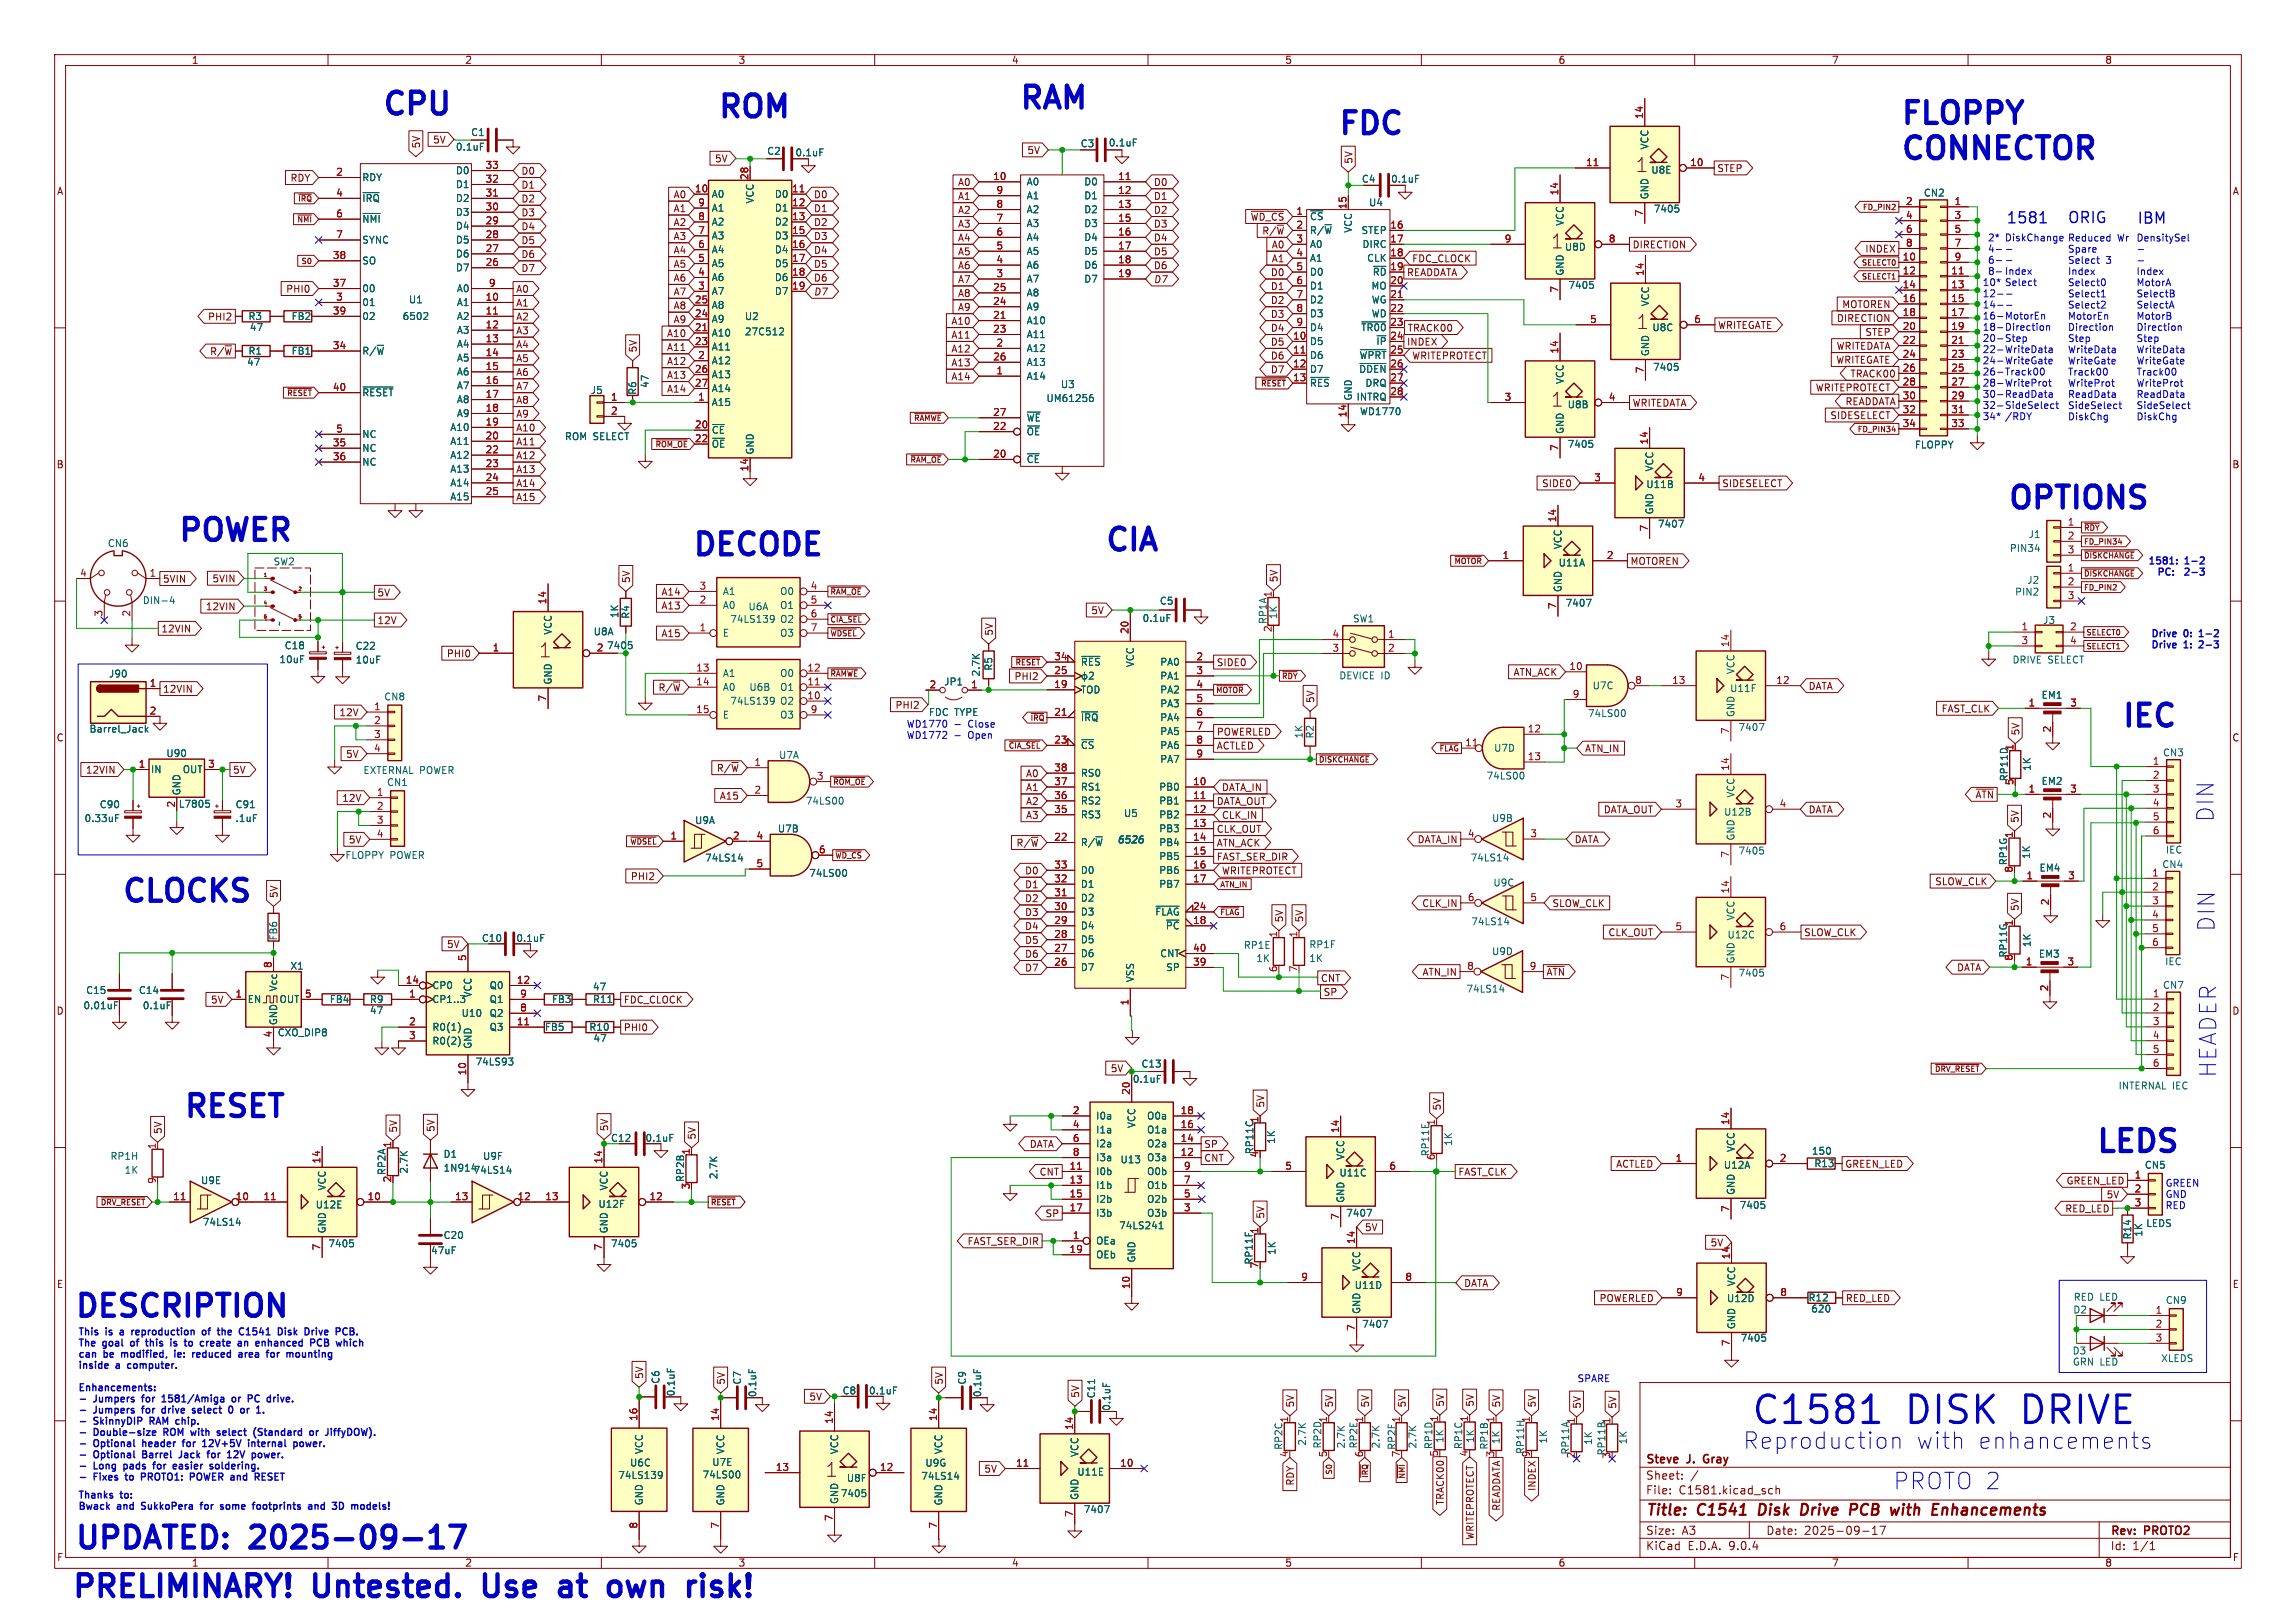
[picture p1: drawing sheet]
<svg xmlns="http://www.w3.org/2000/svg" width="420mm" height="297mm" viewBox="0 0 420 297" stroke-linecap="round" stroke-linejoin="round" font-family="sans-serif">
<defs><g id="words">
<g font-size="7" fill="#0000c2">
<text x="320.2" y="260.9">C1581</text>
<text x="348.8" y="260.9">DISK</text>
<text x="370.6" y="260.9">DRIVE</text>
</g>
<g font-size="5.6" fill="#0000c2">
<text x="69.7" y="21.3">CPU</text>
<text x="131.1" y="21.8">ROM</text>
<text x="186.3" y="20.2">RAM</text>
<text x="347.5" y="23">FLOPPY</text>
<text x="244.6" y="24.9">FDC</text>
<text x="347.5" y="29.5">CONNECTOR</text>
<text x="367.1" y="93.4">OPTIONS</text>
<text x="32.4" y="99.3">POWER</text>
<text x="126.5" y="102">DECODE</text>
<text x="201.9" y="101.1">CIA</text>
<text x="387.9" y="133.3">IEC</text>
<text x="22.1" y="165.4">CLOCKS</text>
<text x="33.4" y="204.8">RESET</text>
<text x="383.2" y="211.2">LEDS</text>
<text x="13.5" y="241.3">DESCRIPTION</text>
<text x="13.5" y="283.7">UPDATED:</text>
<text x="46.3" y="283.7">2025-09-17</text>
<text x="13" y="292.6">PRELIMINARY!</text>
<text x="57.8" y="292.6">Untested.</text>
<text x="90.4" y="292.6">Use</text>
<text x="105.9" y="292.6">at</text>
<text x="116.5" y="292.6">own</text>
<text x="132.6" y="292.6">risk!</text>
</g>
<g font-size="4.2" fill="#0000c2">
<text x="405.2" y="150.6" transform="rotate(-90 405.2 150.6)">DIN</text>
<text x="405.4" y="170.6" transform="rotate(-90 405.4 170.6)">DIN</text>
<text x="405.7" y="197.4" transform="rotate(-90 405.7 197.4)">HEADER</text>
<text x="318.7" y="265.4">Reproduction</text>
<text x="350.3" y="265.4">with</text>
<text x="361.4" y="265.4">enhancements</text>
<text x="346.2" y="272.8">PROTO 2</text>
</g>
<g font-size="3.5" fill="#006464">
<text x="299.2" y="31.7">1</text>
<text x="283.7" y="45.7">1</text>
<text x="299.3" y="60.4">1</text>
<text x="283.7" y="74.7">1</text>
<text x="98.6" y="120.5">1</text>
<text x="151" y="270.5">1</text>
</g>
<g font-size="2.8" fill="#0000c2">
<text x="366.9" y="41">1581</text>
<text x="378.1" y="41">ORIG</text>
<text x="390.9" y="41.1">IBM</text>
</g>
<g font-size="2.8" fill="#840000">
<text x="301" y="277.9">Title:</text>
<text x="310.6" y="277.9">C1541</text>
<text x="322.6" y="277.9">Disk</text>
<text x="331.1" y="277.9">Drive</text>
<text x="340.9" y="277.9">PCB</text>
<text x="349.2" y="277.9">with</text>
<text x="357.5" y="277.9">Enhancements</text>
</g>
<g font-size="2.1" fill="#840000">
<text x="301" y="268.2">Steve</text>
<text x="308.7" y="268.2">J.</text>
<text x="312.3" y="268.2">Gray</text>
<text x="301" y="273.7">File:</text>
<text x="301" y="271">Sheet:</text>
<text x="307.1" y="273.7">C1581.kicad_sch</text>
<text x="301" y="281.1">Size:</text>
<text x="307.6" y="281.1">A3</text>
<text x="323" y="281.1">Date:</text>
<text x="330" y="281.1">2025-09-17</text>
<text x="386" y="281.3">Rev:</text>
<text x="392.4" y="281.3">PROTO2</text>
<text x="301" y="283.9">KiCad</text>
<text x="308.7" y="283.9">E.D.A.</text>
<text x="316.3" y="283.9">9.0.4</text>
<text x="386" y="283.9">Id:</text>
<text x="390.1" y="283.9">1/1</text>
</g>
<g font-size="1.8" fill="#840000">
<text x="35" y="11.9">1</text>
<text x="85" y="11.9">2</text>
<text x="135" y="11.9">3</text>
<text x="185" y="11.9">4</text>
<text x="235" y="11.9">5</text>
<text x="285" y="11.9">6</text>
<text x="335" y="11.9">7</text>
<text x="385" y="11.9">8</text>
<text x="77" y="27.2" transform="rotate(-90 77 27.2)">5V</text>
<text x="79.1" y="26.5">5V</text>
<text x="130.7" y="29.9">5V</text>
<text x="145.4" y="28.8">0.1uF</text>
<text x="187.8" y="28.4">5V</text>
<text x="197.6" y="27.2">C3</text>
<text x="202.7" y="27">0.1uF</text>
<text x="10.3" y="35.9">A</text>
<text x="53" y="33.4">RDY</text>
<text x="95.3" y="32.2">D0</text>
<text x="95.3" y="34.7">D1</text>
<text x="175.1" y="34.2">A0</text>
<text x="211" y="34.2">D0</text>
<text x="247.6" y="30.1" transform="rotate(-90 247.6 30.1)">5V</text>
<text x="254.4" y="33.6">0.1uF</text>
<text x="314" y="31.7">STEP</text>
<text x="408.3" y="35.9">A</text>
<text x="95.3" y="39.8">D3</text>
<text x="95.3" y="37.3">D2</text>
<text x="123.1" y="41.6">A2</text>
<text x="123.1" y="39">A1</text>
<text x="123.1" y="36.5">A0</text>
<text x="148.8" y="36.5">D0</text>
<text x="148.8" y="39">D1</text>
<text x="148.8" y="41.6">D2</text>
<text x="175.1" y="41.8">A3</text>
<text x="175.1" y="39.3">A2</text>
<text x="175.1" y="36.8">A1</text>
<text x="211" y="41.8">D3</text>
<text x="211" y="39.3">D2</text>
<text x="211" y="36.8">D1</text>
<text x="228.7" y="40.6">~{WD_CS}</text>
<text x="95.3" y="44.9">D5</text>
<text x="95.3" y="47.4">D6</text>
<text x="95.3" y="42.3">D4</text>
<text x="123.1" y="44.1">A3</text>
<text x="123.1" y="46.6">A4</text>
<text x="148.8" y="44.1">D3</text>
<text x="148.8" y="46.6">D4</text>
<text x="175.1" y="46.9">A5</text>
<text x="175.1" y="44.4">A4</text>
<text x="211" y="44.4">D4</text>
<text x="211" y="46.9">D5</text>
<text x="230.8" y="43.1">R/~{W}</text>
<text x="232.5" y="45.7">A0</text>
<text x="298.5" y="45.7">DIRECTION</text>
<text x="341.1" y="46.4">INDEX</text>
<text x="52.2" y="53.8">PHI0</text>
<text x="94.3" y="53.8">A0</text>
<text x="95.3" y="50">D7</text>
<text x="123.1" y="51.7">A6</text>
<text x="123.1" y="49.2">A5</text>
<text x="148.8" y="51.7">D6</text>
<text x="148.8" y="49.2">D5</text>
<text x="175.1" y="52">A7</text>
<text x="175.1" y="49.5">A6</text>
<text x="211" y="49.5">D6</text>
<text x="211" y="52">D7</text>
<text x="232.4" y="50.7">D0</text>
<text x="232.4" y="53.3">D1</text>
<text x="232.5" y="48.2">A1</text>
<text x="257.3" y="50.7">READDATA</text>
<text x="258.2" y="48.2">FDC_CLOCK</text>
<text x="38" y="58.8">PHI2</text>
<text x="94.3" y="58.8">A2</text>
<text x="94.3" y="56.3">A1</text>
<text x="123.1" y="59.3">A9</text>
<text x="123.1" y="56.8">A8</text>
<text x="123.1" y="54.3">A7</text>
<text x="148.8" y="54.3">D7</text>
<text x="173.9" y="59.6">A10</text>
<text x="175.1" y="57.1">A9</text>
<text x="175.1" y="54.5">A8</text>
<text x="232.4" y="55.8">D2</text>
<text x="232.4" y="58.4">D3</text>
<text x="335.9" y="59.1">DIRECTION</text>
<text x="336.9" y="56.6">MOTOREN</text>
<text x="38.3" y="65.2">R/~{W}</text>
<text x="94.3" y="63.9">A4</text>
<text x="94.3" y="61.4">A3</text>
<text x="116.7" y="64.6" transform="rotate(-90 116.7 64.6)">5V</text>
<text x="121.9" y="61.9">A10</text>
<text x="121.9" y="64.4">A11</text>
<text x="173.9" y="64.7">A12</text>
<text x="173.9" y="62.2">A11</text>
<text x="232.4" y="60.9">D4</text>
<text x="232.4" y="63.4">D5</text>
<text x="232.4" y="66">D6</text>
<text x="257.3" y="63.4">INDEX</text>
<text x="257.4" y="60.9">TRACK00</text>
<text x="258.2" y="66">WRITEPROTECT</text>
<text x="314.2" y="60.4">WRITEGATE</text>
<text x="335.9" y="64.2">WRITEDATA</text>
<text x="341.1" y="61.7">STEP</text>
<text x="94.3" y="69">A6</text>
<text x="94.3" y="71.5">A7</text>
<text x="94.3" y="66.5">A5</text>
<text x="121.9" y="67">A12</text>
<text x="121.9" y="69.5">A13</text>
<text x="173.9" y="69.8">A14</text>
<text x="173.9" y="67.2">A13</text>
<text x="232.4" y="68.5">D7</text>
<text x="332" y="71.8">WRITEPROTECT</text>
<text x="335.8" y="66.7">WRITEGATE</text>
<text x="338.4" y="69.3">TRACK00</text>
<text x="94.3" y="76.6">A9</text>
<text x="94.3" y="74.1">A8</text>
<text x="121.9" y="72">A14</text>
<text x="298.5" y="74.6">WRITEDATA</text>
<text x="334.7" y="76.9">SIDESELECT</text>
<text x="337.5" y="74.4">READDATA</text>
<text x="94.3" y="79.2">A10</text>
<text x="94.3" y="81.7">A11</text>
<text x="10.3" y="85.9">B</text>
<text x="94.3" y="86.8">A13</text>
<text x="94.3" y="89.3">A14</text>
<text x="94.3" y="84.2">A12</text>
<text x="282" y="89.3">SIDE0</text>
<text x="314.9" y="89.3">SIDESELECT</text>
<text x="408.2" y="85.9">B</text>
<text x="94.3" y="91.9">A15</text>
<text x="29.7" y="106.8">5VIN</text>
<text x="38.8" y="106.8">5VIN</text>
<text x="115.4" y="106.8" transform="rotate(-90 115.4 106.8)">5V</text>
<text x="233.9" y="106.6" transform="rotate(-90 233.9 106.6)">5V</text>
<text x="298.2" y="103.6">MOTOREN</text>
<text x="37.6" y="111.9">12VIN</text>
<text x="69" y="109.3">5V</text>
<text x="120.9" y="111.7">A13</text>
<text x="120.9" y="109.2">A14</text>
<text x="199.5" y="112.6">5V</text>
<text x="29.4" y="115.9">12VIN</text>
<text x="69" y="114.4">12V</text>
<text x="120.9" y="116.8">A15</text>
<text x="181.8" y="116.4" transform="rotate(-90 181.8 116.4)">5V</text>
<text x="81.6" y="120.5">PHI0</text>
<text x="185.5" y="124.7">PHI2</text>
<text x="222.5" y="122.1">SIDE0</text>
<text x="276.8" y="123.9">ATN_ACK</text>
<text x="29.7" y="127">12VIN</text>
<text x="62" y="131.3">12V</text>
<text x="120.4" y="126.7">R/~{W}</text>
<text x="163.7" y="129.9">PHI2</text>
<text x="240.6" y="128.7" transform="rotate(-90 240.6 128.7)">5V</text>
<text x="330.7" y="126.4">DATA</text>
<text x="355.1" y="130.6">FAST_CLK</text>
<text x="10.3" y="135.9">C</text>
<text x="222.5" y="134.8">POWERLED</text>
<text x="222.5" y="137.4">ACTLED</text>
<text x="289.8" y="137.9">ATN_IN</text>
<text x="369.6" y="134.7" transform="rotate(-90 369.6 134.7)">5V</text>
<text x="408.2" y="135.9">C</text>
<text x="15.6" y="141.8">12VIN</text>
<text x="42.5" y="141.8">5V</text>
<text x="63.2" y="138.9">5V</text>
<text x="131" y="141.4">R/~{W}</text>
<text x="187.6" y="142.4">A0</text>
<text x="62.5" y="146.9">12V</text>
<text x="131.6" y="146.5">A15</text>
<text x="187.6" y="147.5">A2</text>
<text x="187.6" y="145">A1</text>
<text x="222.5" y="147.5">DATA_OUT</text>
<text x="223.4" y="145">DATA_IN</text>
<text x="293.3" y="149">DATA_OUT</text>
<text x="330.7" y="149">DATA</text>
<text x="361.3" y="146.3">~{ATN}</text>
<text x="63.7" y="154.5">5V</text>
<text x="185.8" y="155.1">R/~{W}</text>
<text x="187.6" y="150.1">A3</text>
<text x="222.5" y="152.6">CLK_OUT</text>
<text x="222.5" y="155.1">ATN_ACK</text>
<text x="223.4" y="150.1">CLK_IN</text>
<text x="259.2" y="154.5">DATA_IN</text>
<text x="287.9" y="154.5">DATA</text>
<text x="369.5" y="150.7" transform="rotate(-90 369.5 150.7)">5V</text>
<text x="115.3" y="161.3">PHI2</text>
<text x="187.4" y="160.2">D0</text>
<text x="222.5" y="157.7">FAST_SER_DIR</text>
<text x="223.4" y="160.2">WRITEPROTECT</text>
<text x="51" y="164.4" transform="rotate(-90 51 164.4)">5V</text>
<text x="187.4" y="167.8">D3</text>
<text x="187.4" y="165.3">D2</text>
<text x="187.4" y="162.8">D1</text>
<text x="260.1" y="166.2">CLK_IN</text>
<text x="283.9" y="166.2">SLOW_CLK</text>
<text x="353.9" y="162.2">SLOW_CLK</text>
<text x="369.5" y="166.8" transform="rotate(-90 369.5 166.8)">5V</text>
<text x="81.7" y="173.7">5V</text>
<text x="94.3" y="172.6">0.1uF</text>
<text x="187.4" y="170.4">D4</text>
<text x="187.4" y="172.9">D5</text>
<text x="234.9" y="168.9" transform="rotate(-90 234.9 168.9)">5V</text>
<text x="238.6" y="168.9" transform="rotate(-90 238.6 168.9)">5V</text>
<text x="294.1" y="171.5">CLK_OUT</text>
<text x="329.9" y="171.5">SLOW_CLK</text>
<text x="187.4" y="175.5">D6</text>
<text x="187.4" y="178">D7</text>
<text x="241.5" y="179.9">CNT</text>
<text x="260.1" y="178.8">ATN_IN</text>
<text x="282.8" y="178.8">~{ATN}</text>
<text x="357.9" y="177.9">DATA</text>
<text x="10.3" y="185.9">D</text>
<text x="38.5" y="183.8">5V</text>
<text x="114" y="183.8">FDC_CLOCK</text>
<text x="408.2" y="185.9">D</text>
<text x="114" y="188.9">PHI0</text>
<text x="203.1" y="196.4">5V</text>
<text x="231.5" y="202.8" transform="rotate(-90 231.5 202.8)">5V</text>
<text x="263.7" y="203.3" transform="rotate(-90 263.7 203.3)">5V</text>
<text x="29.8" y="207.6" transform="rotate(-90 29.8 207.6)">5V</text>
<text x="72.8" y="207.4" transform="rotate(-90 72.8 207.4)">5V</text>
<text x="79.7" y="207.2" transform="rotate(-90 79.7 207.2)">5V</text>
<text x="111.4" y="207.1" transform="rotate(-90 111.4 207.1)">5V</text>
<text x="118" y="209.1">0.1uF</text>
<text x="127.4" y="208.6" transform="rotate(-90 127.4 208.6)">5V</text>
<text x="188.3" y="210.3">DATA</text>
<text x="190.1" y="215.3">CNT</text>
<text x="220.2" y="210.3">SP</text>
<text x="220.2" y="212.8">CNT</text>
<text x="266.7" y="215.3">FAST_CLK</text>
<text x="295.5" y="213.9">ACTLED</text>
<text x="337.4" y="213.9">GREEN_LED</text>
<text x="377.9" y="217">GREEN_LED</text>
<text x="385.2" y="219.5">5V</text>
<text x="191.2" y="223">SP</text>
<text x="231.5" y="223.1" transform="rotate(-90 231.5 223.1)">5V</text>
<text x="249.6" y="225.5">5V</text>
<text x="377.7" y="222.1">RED_LED</text>
<text x="176.9" y="228">FAST_SER_DIR</text>
<text x="312.8" y="228.3">5V</text>
<text x="10.3" y="235.9">E</text>
<text x="267.7" y="235.7">DATA</text>
<text x="292.5" y="238.4">POWERLED</text>
<text x="337.5" y="238.4">RED_LED</text>
<text x="408.3" y="235.9">E</text>
<text x="117.8" y="252.4" transform="rotate(-90 117.8 252.4)">5V</text>
<text x="132.8" y="253.5" transform="rotate(-90 132.8 253.5)">5V</text>
<text x="148" y="256.5">5V</text>
<text x="154" y="255.4">C8</text>
<text x="158.9" y="255.4">0.1uF</text>
<text x="172.7" y="253.5" transform="rotate(-90 172.7 253.5)">5V</text>
<text x="197.6" y="255.9" transform="rotate(-90 197.6 255.9)">5V</text>
<text x="236.9" y="257.7" transform="rotate(-90 236.9 257.7)">5V</text>
<text x="244" y="257.7" transform="rotate(-90 244 257.7)">5V</text>
<text x="250.6" y="257.7" transform="rotate(-90 250.6 257.7)">5V</text>
<text x="257.3" y="257.7" transform="rotate(-90 257.3 257.7)">5V</text>
<text x="264.3" y="257.5" transform="rotate(-90 264.3 257.5)">5V</text>
<text x="269.8" y="257.5" transform="rotate(-90 269.8 257.5)">5V</text>
<text x="274.6" y="257.7" transform="rotate(-90 274.6 257.7)">5V</text>
<text x="281.1" y="257.7" transform="rotate(-90 281.1 257.7)">5V</text>
<text x="289.3" y="257.9" transform="rotate(-90 289.3 257.9)">5V</text>
<text x="295.8" y="257.9" transform="rotate(-90 295.8 257.9)">5V</text>
<text x="180" y="269.7">5V</text>
<text x="236.9" y="272" transform="rotate(-90 236.9 272)">RDY</text>
<text x="264.3" y="275.5" transform="rotate(-90 264.3 275.5)">TRACK00</text>
<text x="281.1" y="272.9" transform="rotate(-90 281.1 272.9)">INDEX</text>
<text x="269.8" y="281.9" transform="rotate(-90 269.8 281.9)">WRITEPROTECT</text>
<text x="274.6" y="276.6" transform="rotate(-90 274.6 276.6)">READDATA</text>
<text x="10.3" y="285.9">F</text>
<text x="35" y="286.9">1</text>
<text x="85" y="286.9">2</text>
<text x="135" y="286.9">3</text>
<text x="185" y="286.9">4</text>
<text x="235" y="286.9">5</text>
<text x="285" y="286.9">6</text>
<text x="335" y="286.9">7</text>
<text x="385" y="286.9">8</text>
<text x="408.3" y="285.9">F</text>
</g>
<g font-size="1.8" fill="#a90000">
<text x="300.6" y="21.9" transform="rotate(-90 300.6 21.9)">14</text>
<text x="61.4" y="32.2">2</text>
<text x="88.7" y="31">33</text>
<text x="88.7" y="33.5">32</text>
<text x="127" y="35.3">10</text>
<text x="137" y="33" transform="rotate(-90 137 33)">28</text>
<text x="144.8" y="35.3">11</text>
<text x="181.6" y="33">10</text>
<text x="182.2" y="35.6">9</text>
<text x="204.4" y="33">11</text>
<text x="204.4" y="35.6">12</text>
<text x="285.1" y="35.9" transform="rotate(-90 285.1 35.9)">14</text>
<text x="290" y="30.5">11</text>
<text x="309.1" y="30.5">10</text>
<text x="61.4" y="36">4</text>
<text x="61.4" y="39.9">6</text>
<text x="88.7" y="36">31</text>
<text x="88.7" y="38.6">30</text>
<text x="88.7" y="41.1">29</text>
<text x="127.6" y="37.8">9</text>
<text x="127.6" y="40.4">8</text>
<text x="144.8" y="37.8">12</text>
<text x="144.8" y="40.4">13</text>
<text x="182.2" y="38.1">8</text>
<text x="182.2" y="40.6">7</text>
<text x="204.4" y="38.1">13</text>
<text x="204.4" y="40.6">15</text>
<text x="237" y="39.4">1</text>
<text x="237" y="41.9">2</text>
<text x="246.4" y="38.4" transform="rotate(-90 246.4 38.4)">15</text>
<text x="254.2" y="41.9">16</text>
<text x="300.6" y="39.7" transform="rotate(-90 300.6 39.7)">7</text>
<text x="348.5" y="37.6">2</text>
<text x="348.5" y="40.1">4</text>
<text x="357.4" y="37.6">1</text>
<text x="357.4" y="40.1">3</text>
<text x="60.8" y="47.5">38</text>
<text x="61.4" y="43.7">7</text>
<text x="88.7" y="43.7">28</text>
<text x="88.7" y="46.2">27</text>
<text x="127.6" y="42.9">7</text>
<text x="127.6" y="45.4">6</text>
<text x="127.6" y="48">5</text>
<text x="144.8" y="42.9">15</text>
<text x="144.8" y="45.4">16</text>
<text x="144.8" y="48">17</text>
<text x="182.2" y="43.2">6</text>
<text x="182.2" y="45.7">5</text>
<text x="204.4" y="43.2">16</text>
<text x="204.4" y="45.7">17</text>
<text x="237" y="44.4">3</text>
<text x="237" y="47">4</text>
<text x="254.2" y="44.4">17</text>
<text x="254.2" y="47">18</text>
<text x="275.1" y="44.4">9</text>
<text x="294.2" y="44.4">8</text>
<text x="347.9" y="47.8">10</text>
<text x="348.5" y="42.7">6</text>
<text x="348.5" y="45.2">8</text>
<text x="357.4" y="42.7">5</text>
<text x="357.4" y="45.2">7</text>
<text x="357.4" y="47.8">9</text>
<text x="60.8" y="52.6">37</text>
<text x="88.7" y="48.7">26</text>
<text x="89.3" y="52.6">9</text>
<text x="127.6" y="50.5">4</text>
<text x="127.6" y="53.1">3</text>
<text x="144.8" y="50.5">18</text>
<text x="144.8" y="53.1">19</text>
<text x="181.6" y="53.3">25</text>
<text x="182.2" y="48.3">4</text>
<text x="182.2" y="50.8">3</text>
<text x="204.4" y="48.3">18</text>
<text x="204.4" y="50.8">19</text>
<text x="237" y="49.5">5</text>
<text x="237" y="52.1">6</text>
<text x="254.2" y="49.5">19</text>
<text x="254.2" y="52.1">20</text>
<text x="285.1" y="53.7" transform="rotate(-90 285.1 53.7)">7</text>
<text x="300.7" y="50.6" transform="rotate(-90 300.7 50.6)">14</text>
<text x="347.9" y="50.3">12</text>
<text x="347.9" y="52.8">14</text>
<text x="356.8" y="50.3">11</text>
<text x="356.8" y="52.8">13</text>
<text x="60.8" y="57.6">39</text>
<text x="61.4" y="55.1">3</text>
<text x="88.7" y="55.1">10</text>
<text x="88.7" y="57.6">11</text>
<text x="127" y="55.6">25</text>
<text x="127" y="58.1">24</text>
<text x="181.6" y="55.9">24</text>
<text x="181.6" y="58.4">21</text>
<text x="237" y="54.6">7</text>
<text x="237" y="57.2">8</text>
<text x="237" y="59.7">9</text>
<text x="254.2" y="59.7">23</text>
<text x="254.2" y="54.6">21</text>
<text x="254.2" y="57.2">22</text>
<text x="290.8" y="59.2">5</text>
<text x="309.8" y="59.2">6</text>
<text x="347.9" y="55.4">16</text>
<text x="347.9" y="57.9">18</text>
<text x="356.8" y="55.4">15</text>
<text x="356.8" y="57.9">17</text>
<text x="60.8" y="64">34</text>
<text x="88.7" y="60.2">12</text>
<text x="88.7" y="62.7">13</text>
<text x="88.7" y="65.3">14</text>
<text x="127" y="60.7">21</text>
<text x="127" y="63.2">23</text>
<text x="127.6" y="65.8">2</text>
<text x="181.6" y="61">23</text>
<text x="182.2" y="63.5">2</text>
<text x="236.4" y="62.2">10</text>
<text x="236.4" y="64.8">11</text>
<text x="254.2" y="62.2">24</text>
<text x="254.2" y="64.8">25</text>
<text x="285.1" y="64.8" transform="rotate(-90 285.1 64.8)">14</text>
<text x="347.9" y="60.5">20</text>
<text x="347.9" y="63">22</text>
<text x="347.9" y="65.5">24</text>
<text x="356.8" y="60.5">19</text>
<text x="356.8" y="63">21</text>
<text x="356.8" y="65.5">23</text>
<text x="60.8" y="71.6">40</text>
<text x="88.7" y="67.8">15</text>
<text x="88.7" y="70.3">16</text>
<text x="127" y="68.3">26</text>
<text x="127" y="70.8">27</text>
<text x="181.6" y="66">26</text>
<text x="182.2" y="68.6">1</text>
<text x="236.4" y="67.3">12</text>
<text x="236.4" y="69.8">13</text>
<text x="254.2" y="67.3">26</text>
<text x="254.2" y="69.8">27</text>
<text x="300.7" y="68.4" transform="rotate(-90 300.7 68.4)">7</text>
<text x="347.9" y="68.1">26</text>
<text x="347.9" y="70.6">28</text>
<text x="356.8" y="68.1">25</text>
<text x="356.8" y="70.6">27</text>
<text x="88.7" y="72.9">17</text>
<text x="88.7" y="75.4">18</text>
<text x="88.7" y="78">19</text>
<text x="111.7" y="73.4">1</text>
<text x="111.7" y="75.9">2</text>
<text x="127.6" y="73.4">1</text>
<text x="181.6" y="76.2">27</text>
<text x="246.4" y="76.5" transform="rotate(-90 246.4 76.5)">14</text>
<text x="254.2" y="72.4">28</text>
<text x="275.1" y="73.4">3</text>
<text x="294.2" y="73.4">4</text>
<text x="347.9" y="73.2">30</text>
<text x="347.9" y="75.7">32</text>
<text x="356.8" y="73.2">29</text>
<text x="356.8" y="75.7">31</text>
<text x="60.8" y="81.8">35</text>
<text x="61.4" y="79.2">5</text>
<text x="88.7" y="80.5">20</text>
<text x="88.7" y="83">22</text>
<text x="127" y="78.5">20</text>
<text x="127" y="81">22</text>
<text x="181.6" y="78.7">22</text>
<text x="181.6" y="83.8">20</text>
<text x="285.1" y="82.6" transform="rotate(-90 285.1 82.6)">7</text>
<text x="301.5" y="81.4" transform="rotate(-90 301.5 81.4)">14</text>
<text x="347.9" y="78.2">34</text>
<text x="356.8" y="78.2">33</text>
<text x="60.8" y="84.3">36</text>
<text x="88.7" y="85.6">23</text>
<text x="88.7" y="88.1">24</text>
<text x="137" y="86.4" transform="rotate(-90 137 86.4)">14</text>
<text x="291.5" y="88.1">3</text>
<text x="310.6" y="88.1">4</text>
<text x="88.7" y="90.7">25</text>
<text x="284.7" y="95.7" transform="rotate(-90 284.7 95.7)">14</text>
<text x="301.5" y="97.4" transform="rotate(-90 301.5 97.4)">7</text>
<text x="378.1" y="96.3">1</text>
<text x="378.1" y="98.8">2</text>
<text x="378.1" y="101.3">3</text>
<text x="14.6" y="105.6">4</text>
<text x="27.3" y="105.6">1</text>
<text x="127.9" y="108">3</text>
<text x="148.2" y="108">4</text>
<text x="274.8" y="102.4">1</text>
<text x="293.8" y="102.4">2</text>
<text x="378.1" y="104.6">1</text>
<text x="378.1" y="107.2">2</text>
<text x="18.8" y="112.9" transform="rotate(-90 18.8 112.9)">3</text>
<text x="23.9" y="112.9" transform="rotate(-90 23.9 112.9)">2</text>
<text x="100" y="110.7" transform="rotate(-90 100 110.7)">14</text>
<text x="127.9" y="110.5">2</text>
<text x="148.2" y="110.5">5</text>
<text x="148.2" y="113.1">6</text>
<text x="232.7" y="109.4" transform="rotate(-90 232.7 109.4)">1</text>
<text x="284.7" y="111.6" transform="rotate(-90 284.7 111.6)">7</text>
<text x="378.1" y="109.7">3</text>
<text x="90" y="119.3">1</text>
<text x="109.1" y="119.3">2</text>
<text x="127.9" y="115.6">1</text>
<text x="148.2" y="115.6">7</text>
<text x="206.5" y="116.1" transform="rotate(-90 206.5 116.1)">20</text>
<text x="232.7" y="115.8" transform="rotate(-90 232.7 115.8)">2</text>
<text x="243.6" y="116.8">4</text>
<text x="243.6" y="119.3">3</text>
<text x="253.8" y="116.8">1</text>
<text x="253.8" y="119.3">2</text>
<text x="316.4" y="118.5" transform="rotate(-90 316.4 118.5)">14</text>
<text x="369.7" y="115.4">1</text>
<text x="369.7" y="118">3</text>
<text x="378.6" y="115.4">2</text>
<text x="378.6" y="118">4</text>
<text x="27.3" y="125.8">1</text>
<text x="127.3" y="123">13</text>
<text x="127.3" y="125.5">14</text>
<text x="147.6" y="123">12</text>
<text x="147.6" y="125.5">11</text>
<text x="192.7" y="120.9">34</text>
<text x="192.7" y="123.4">25</text>
<text x="192.7" y="126">19</text>
<text x="218.7" y="120.9">2</text>
<text x="218.7" y="123.4">3</text>
<text x="218.7" y="126">4</text>
<text x="287" y="122.7">10</text>
<text x="299" y="125.2">8</text>
<text x="305.8" y="125.2">13</text>
<text x="324.8" y="125.2">12</text>
<text x="27.3" y="130.8">2</text>
<text x="68.3" y="130">1</text>
<text x="100" y="128.5" transform="rotate(-90 100 128.5)">7</text>
<text x="127.3" y="130.6">15</text>
<text x="147.6" y="128">10</text>
<text x="148.2" y="130.6">9</text>
<text x="169.9" y="126">2</text>
<text x="177.6" y="126">1</text>
<text x="192.7" y="131.1">21</text>
<text x="218.7" y="128.5">5</text>
<text x="218.7" y="131.1">6</text>
<text x="287.6" y="127.8">9</text>
<text x="371" y="129.4">1</text>
<text x="378.6" y="129.4">3</text>
<text x="68.3" y="132.6">2</text>
<text x="68.3" y="135.1">3</text>
<text x="68.3" y="137.7">4</text>
<text x="192.7" y="136.1">23</text>
<text x="218.7" y="133.6">7</text>
<text x="218.7" y="136.1">8</text>
<text x="267.9" y="136.7">11</text>
<text x="279.4" y="134.1">12</text>
<text x="316.4" y="134.4" transform="rotate(-90 316.4 134.4)">7</text>
<text x="368.4" y="137.4" transform="rotate(-90 368.4 137.4)">1</text>
<text x="375.2" y="134.1" transform="rotate(-90 375.2 134.1)">2</text>
<text x="25.3" y="140.6">1</text>
<text x="38" y="140.6">3</text>
<text x="137.9" y="140.2">1</text>
<text x="149.3" y="142.8">3</text>
<text x="192.7" y="141.2">38</text>
<text x="192.7" y="143.8">37</text>
<text x="218.1" y="143.8">10</text>
<text x="218.7" y="138.7">9</text>
<text x="279.4" y="139.2">13</text>
<text x="316.4" y="141.1" transform="rotate(-90 316.4 141.1)">14</text>
<text x="368.4" y="143.8" transform="rotate(-90 368.4 143.8)">5</text>
<text x="393.7" y="140">1</text>
<text x="393.7" y="142.6">2</text>
<text x="32.1" y="147.9" transform="rotate(-90 32.1 147.9)">2</text>
<text x="68.8" y="145.7">1</text>
<text x="68.8" y="148.3">2</text>
<text x="137.9" y="145.3">2</text>
<text x="192.7" y="146.3">36</text>
<text x="192.7" y="148.8">35</text>
<text x="218.1" y="146.3">11</text>
<text x="218.1" y="148.8">12</text>
<text x="306.4" y="147.8">3</text>
<text x="325.4" y="147.8">4</text>
<text x="371" y="145.1">1</text>
<text x="375.2" y="149.9" transform="rotate(-90 375.2 149.9)">2</text>
<text x="378.6" y="145.1">3</text>
<text x="393.7" y="145.1">3</text>
<text x="393.7" y="147.7">4</text>
<text x="68.8" y="150.8">3</text>
<text x="68.8" y="153.3">4</text>
<text x="122.5" y="153.7">1</text>
<text x="134" y="153.7">2</text>
<text x="138.3" y="153.7">4</text>
<text x="192.7" y="153.9">22</text>
<text x="218.1" y="151.4">13</text>
<text x="218.1" y="153.9">14</text>
<text x="268.4" y="153.3">4</text>
<text x="279.8" y="153.3">3</text>
<text x="368.2" y="153.4" transform="rotate(-90 368.2 153.4)">1</text>
<text x="393.7" y="150.2">5</text>
<text x="393.7" y="152.7">6</text>
<text x="138.3" y="158.8">5</text>
<text x="149.7" y="156.2">6</text>
<text x="192.7" y="159">33</text>
<text x="192.7" y="161.5">32</text>
<text x="218.1" y="156.5">15</text>
<text x="218.1" y="159">16</text>
<text x="218.1" y="161.5">17</text>
<text x="316.4" y="157" transform="rotate(-90 316.4 157)">7</text>
<text x="368.2" y="159.8" transform="rotate(-90 368.2 159.8)">8</text>
<text x="370.6" y="161">1</text>
<text x="378.2" y="161">3</text>
<text x="393.6" y="160.5">1</text>
<text x="192.7" y="164.1">31</text>
<text x="192.7" y="166.6">30</text>
<text x="218.1" y="166.6">24</text>
<text x="268.4" y="165">6</text>
<text x="279.8" y="165">5</text>
<text x="316.4" y="163.6" transform="rotate(-90 316.4 163.6)">14</text>
<text x="374.9" y="165.8" transform="rotate(-90 374.9 165.8)">2</text>
<text x="393.6" y="163">2</text>
<text x="393.6" y="165.6">3</text>
<text x="192.7" y="169.2">29</text>
<text x="192.7" y="171.7">28</text>
<text x="218.1" y="169.2">18</text>
<text x="233.7" y="171.6" transform="rotate(-90 233.7 171.6)">1</text>
<text x="237.4" y="171.6" transform="rotate(-90 237.4 171.6)">1</text>
<text x="306.4" y="170.3">5</text>
<text x="325.4" y="170.3">6</text>
<text x="368.2" y="169.6" transform="rotate(-90 368.2 169.6)">1</text>
<text x="393.6" y="168.1">4</text>
<text x="393.6" y="170.6">5</text>
<text x="393.6" y="173.2">6</text>
<text x="49.8" y="177.2" transform="rotate(-90 49.8 177.2)">8</text>
<text x="85.3" y="176" transform="rotate(-90 85.3 176)">5</text>
<text x="192.7" y="174.2">27</text>
<text x="192.7" y="176.8">26</text>
<text x="218.1" y="174.2">40</text>
<text x="218.1" y="176.8">39</text>
<text x="233.7" y="178" transform="rotate(-90 233.7 178)">6</text>
<text x="237.4" y="178" transform="rotate(-90 237.4 178)">7</text>
<text x="268.3" y="177.5">8</text>
<text x="279.7" y="177.5">9</text>
<text x="316.4" y="179.5" transform="rotate(-90 316.4 179.5)">7</text>
<text x="368.2" y="175.9" transform="rotate(-90 368.2 175.9)">8</text>
<text x="370.5" y="176.7">1</text>
<text x="378.1" y="176.7">3</text>
<text x="43" y="182.6">1</text>
<text x="55.7" y="182.6">5</text>
<text x="74.1" y="180.1">14</text>
<text x="74.7" y="182.6">1</text>
<text x="94.4" y="180.1">12</text>
<text x="95.1" y="182.6">9</text>
<text x="95.1" y="185.2">8</text>
<text x="206.5" y="184.1" transform="rotate(-90 206.5 184.1)">1</text>
<text x="374.7" y="181.5" transform="rotate(-90 374.7 181.5)">2</text>
<text x="393.7" y="182.6">1</text>
<text x="393.7" y="185.1">2</text>
<text x="49.8" y="189.9" transform="rotate(-90 49.8 189.9)">4</text>
<text x="74.7" y="187.7">2</text>
<text x="74.7" y="190.2">3</text>
<text x="94.4" y="187.7">11</text>
<text x="393.7" y="187.7">3</text>
<text x="393.7" y="190.2">4</text>
<text x="85.3" y="196.9" transform="rotate(-90 85.3 196.9)">10</text>
<text x="393.7" y="192.7">5</text>
<text x="393.7" y="195.3">6</text>
<text x="196.1" y="204">2</text>
<text x="206.8" y="200.4" transform="rotate(-90 206.8 200.4)">20</text>
<text x="215.9" y="204">18</text>
<text x="196.1" y="206.5">4</text>
<text x="196.1" y="209">6</text>
<text x="215.9" y="206.5">16</text>
<text x="215.9" y="209">14</text>
<text x="230.3" y="205.6" transform="rotate(-90 230.3 205.6)">1</text>
<text x="245" y="207.4" transform="rotate(-90 245 207.4)">14</text>
<text x="316.4" y="206" transform="rotate(-90 316.4 206)">14</text>
<text x="28.6" y="210.4" transform="rotate(-90 28.6 210.4)">1</text>
<text x="58.7" y="213" transform="rotate(-90 58.7 213)">14</text>
<text x="71.6" y="210.1" transform="rotate(-90 71.6 210.1)">1</text>
<text x="110.2" y="213" transform="rotate(-90 110.2 213)">14</text>
<text x="126.2" y="211.4" transform="rotate(-90 126.2 211.4)">1</text>
<text x="195.5" y="214.1">11</text>
<text x="196.1" y="211.6">8</text>
<text x="215.9" y="211.6">12</text>
<text x="216.5" y="214.1">9</text>
<text x="230.3" y="211.9" transform="rotate(-90 230.3 211.9)">4</text>
<text x="235" y="214.1">5</text>
<text x="254.1" y="214.1">6</text>
<text x="262.5" y="212.4" transform="rotate(-90 262.5 212.4)">6</text>
<text x="306.4" y="212.7">1</text>
<text x="325.5" y="212.7">2</text>
<text x="390.4" y="215.7">1</text>
<text x="28.6" y="216.7" transform="rotate(-90 28.6 216.7)">9</text>
<text x="31.6" y="219.7">11</text>
<text x="43" y="219.7">10</text>
<text x="48.1" y="219.7">11</text>
<text x="67.1" y="219.7">10</text>
<text x="71.6" y="216.5" transform="rotate(-90 71.6 216.5)">2</text>
<text x="83.1" y="219.7">13</text>
<text x="94.6" y="219.7">12</text>
<text x="99.7" y="219.7">13</text>
<text x="118.7" y="219.7">12</text>
<text x="126.2" y="217.7" transform="rotate(-90 126.2 217.7)">3</text>
<text x="195.5" y="216.7">13</text>
<text x="195.5" y="219.2">15</text>
<text x="195.5" y="221.7">17</text>
<text x="216.5" y="216.7">7</text>
<text x="216.5" y="219.2">5</text>
<text x="216.5" y="221.7">3</text>
<text x="316.4" y="221.9" transform="rotate(-90 316.4 221.9)">7</text>
<text x="390.4" y="218.3">2</text>
<text x="390.4" y="220.8">3</text>
<text x="196.1" y="226.8">1</text>
<text x="230.3" y="225.9" transform="rotate(-90 230.3 225.9)">1</text>
<text x="245" y="223.3" transform="rotate(-90 245 223.3)">7</text>
<text x="247.9" y="227.8" transform="rotate(-90 247.9 227.8)">14</text>
<text x="58.7" y="228.9" transform="rotate(-90 58.7 228.9)">7</text>
<text x="110.2" y="228.9" transform="rotate(-90 110.2 228.9)">7</text>
<text x="195.5" y="229.4">19</text>
<text x="230.3" y="232.2" transform="rotate(-90 230.3 232.2)">7</text>
<text x="316.5" y="230.5" transform="rotate(-90 316.5 230.5)">14</text>
<text x="206.8" y="236" transform="rotate(-90 206.8 236)">10</text>
<text x="237.9" y="234.4">9</text>
<text x="257" y="234.4">8</text>
<text x="306.5" y="237.2">9</text>
<text x="325.6" y="237.2">8</text>
<text x="247.9" y="243.7" transform="rotate(-90 247.9 243.7)">7</text>
<text x="394.2" y="240.5">1</text>
<text x="394.2" y="243">2</text>
<text x="394.2" y="245.6">3</text>
<text x="316.5" y="246.5" transform="rotate(-90 316.5 246.5)">7</text>
<text x="116.7" y="260.1" transform="rotate(-90 116.7 260.1)">16</text>
<text x="131.6" y="260.1" transform="rotate(-90 131.6 260.1)">14</text>
<text x="152.4" y="260.6" transform="rotate(-90 152.4 260.6)">14</text>
<text x="171.4" y="260.1" transform="rotate(-90 171.4 260.1)">14</text>
<text x="196.3" y="261.8" transform="rotate(-90 196.3 261.8)">14</text>
<text x="249.4" y="260.4" transform="rotate(-90 249.4 260.4)">1</text>
<text x="256.1" y="260.4" transform="rotate(-90 256.1 260.4)">1</text>
<text x="279.9" y="260.4" transform="rotate(-90 279.9 260.4)">1</text>
<text x="141.8" y="269.2">13</text>
<text x="160.9" y="269.2">12</text>
<text x="185.8" y="268.5">11</text>
<text x="204.8" y="268.5">10</text>
<text x="235.7" y="266.8" transform="rotate(-90 235.7 266.8)">4</text>
<text x="242.8" y="266.8" transform="rotate(-90 242.8 266.8)">5</text>
<text x="249.4" y="266.8" transform="rotate(-90 249.4 266.8)">6</text>
<text x="256.1" y="266.8" transform="rotate(-90 256.1 266.8)">7</text>
<text x="263.1" y="266.6" transform="rotate(-90 263.1 266.6)">5</text>
<text x="268.6" y="266.6" transform="rotate(-90 268.6 266.6)">4</text>
<text x="273.4" y="266.8" transform="rotate(-90 273.4 266.8)">3</text>
<text x="288.1" y="267" transform="rotate(-90 288.1 267)">2</text>
<text x="116.7" y="279.8" transform="rotate(-90 116.7 279.8)">8</text>
<text x="131.6" y="279.9" transform="rotate(-90 131.6 279.9)">7</text>
<text x="152.4" y="278.5" transform="rotate(-90 152.4 278.5)">7</text>
<text x="171.4" y="279.9" transform="rotate(-90 171.4 279.9)">7</text>
<text x="196.3" y="277.7" transform="rotate(-90 196.3 277.7)">7</text>
</g>
<g font-size="1.8" fill="#006464">
<text x="83.3" y="27.8">0.1uF</text>
<text x="86.1" y="25.1">C1</text>
<text x="140.2" y="28.5">C2</text>
<text x="301.7" y="27.5" transform="rotate(-90 301.7 27.5)">VCC</text>
<text x="66.2" y="33.4">RDY</text>
<text x="83.3" y="32.1">D0</text>
<text x="83.3" y="34.6">D1</text>
<text x="187.7" y="34.1">A0</text>
<text x="198.2" y="34.1">D0</text>
<text x="249" y="33.6">C4</text>
<text x="302" y="32">U8E</text>
<text x="66.2" y="37.2">~{IRQ}</text>
<text x="66.2" y="41">~{NMI}</text>
<text x="83.3" y="37.2">D2</text>
<text x="83.3" y="39.7">D3</text>
<text x="130.1" y="36.4">A0</text>
<text x="130.1" y="38.9">A1</text>
<text x="130.1" y="41.5">A2</text>
<text x="138.1" y="37.3" transform="rotate(-90 138.1 37.3)">VCC</text>
<text x="141.6" y="36.4">D0</text>
<text x="141.6" y="38.9">D1</text>
<text x="141.6" y="41.5">D2</text>
<text x="187.7" y="36.7">A1</text>
<text x="187.7" y="39.2">A2</text>
<text x="187.7" y="41.8">A3</text>
<text x="198.2" y="36.7">D1</text>
<text x="198.2" y="39.2">D2</text>
<text x="198.2" y="41.8">D3</text>
<text x="239.5" y="40.5">~{CS}</text>
<text x="250.3" y="37.9">U4</text>
<text x="286.2" y="41.4" transform="rotate(-90 286.2 41.4)">VCC</text>
<text x="301.7" y="36.6" transform="rotate(-90 301.7 36.6)">GND</text>
<text x="302.4" y="39.1">7405</text>
<text x="351.8" y="36.2">CN2</text>
<text x="66.2" y="44.8">SYNC</text>
<text x="83.3" y="42.2">D4</text>
<text x="83.3" y="44.8">D5</text>
<text x="83.3" y="47.3">D6</text>
<text x="130.1" y="44">A3</text>
<text x="130.1" y="46.6">A4</text>
<text x="141.6" y="44">D3</text>
<text x="141.6" y="46.6">D4</text>
<text x="187.7" y="44.3">A4</text>
<text x="187.7" y="46.8">A5</text>
<text x="198.2" y="44.3">D4</text>
<text x="198.2" y="46.8">D5</text>
<text x="239.5" y="43">R/~{W}</text>
<text x="239.5" y="45.6">A0</text>
<text x="247.5" y="42.7" transform="rotate(-90 247.5 42.7)">VCC</text>
<text x="248.9" y="43">STEP</text>
<text x="249.1" y="45.6">DIRC</text>
<text x="286.2" y="46.1">U8D</text>
<text x="66.2" y="48.6">SO</text>
<text x="66.2" y="53.7">00</text>
<text x="83.3" y="49.9">D7</text>
<text x="83.5" y="53.7">A0</text>
<text x="130.1" y="49.1">A5</text>
<text x="130.1" y="51.6">A6</text>
<text x="141.6" y="49.1">D5</text>
<text x="141.6" y="51.6">D6</text>
<text x="187.7" y="49.4">A6</text>
<text x="187.7" y="51.9">A7</text>
<text x="198.2" y="49.4">D6</text>
<text x="198.2" y="51.9">D7</text>
<text x="239.5" y="50.6">D0</text>
<text x="239.5" y="53.2">D1</text>
<text x="239.5" y="48.1">A1</text>
<text x="250" y="48.1">CLK</text>
<text x="250.8" y="53.2">MO</text>
<text x="251" y="50.6">~{RD}</text>
<text x="286.2" y="50.5" transform="rotate(-90 286.2 50.5)">GND</text>
<text x="286.8" y="53.1">7405</text>
<text x="45.3" y="58.8">R3</text>
<text x="53.2" y="58.8">FB2</text>
<text x="66.2" y="56.2">01</text>
<text x="66.2" y="58.8">02</text>
<text x="73.6" y="58.8">6502</text>
<text x="74.7" y="55.7">U1</text>
<text x="83.5" y="56.2">A1</text>
<text x="83.5" y="58.8">A2</text>
<text x="130.1" y="54.2">A7</text>
<text x="130.1" y="56.7">A8</text>
<text x="130.1" y="59.3">A9</text>
<text x="136.2" y="58.8">U2</text>
<text x="141.6" y="54.2">D7</text>
<text x="187.7" y="54.5">A8</text>
<text x="187.7" y="57">A9</text>
<text x="187.7" y="59.5">A10</text>
<text x="239.5" y="55.7">D2</text>
<text x="239.5" y="58.3">D3</text>
<text x="250.8" y="55.7">WG</text>
<text x="250.8" y="58.3">WD</text>
<text x="301.9" y="56.2" transform="rotate(-90 301.9 56.2)">VCC</text>
<text x="45.3" y="65.1">R1</text>
<text x="45.6" y="60.8">47</text>
<text x="53.2" y="65.1">FB1</text>
<text x="66.2" y="65.1">R/~{W}</text>
<text x="83.5" y="61.3">A3</text>
<text x="83.5" y="63.8">A4</text>
<text x="130.1" y="61.8">A10</text>
<text x="130.1" y="64.3">A11</text>
<text x="136.2" y="61.6">27C512</text>
<text x="187.7" y="62.1">A11</text>
<text x="187.7" y="64.6">A12</text>
<text x="239.5" y="60.8">D4</text>
<text x="239.5" y="63.3">D5</text>
<text x="239.5" y="65.9">D6</text>
<text x="248.6" y="65.9">~{WPRT}</text>
<text x="248.9" y="60.8">~{TR00}</text>
<text x="251.7" y="63.3">~{IP}</text>
<text x="301.9" y="65.3" transform="rotate(-90 301.9 65.3)">GND</text>
<text x="302.2" y="60.8">U8C</text>
<text x="45.1" y="67.1">47</text>
<text x="83.5" y="66.4">A5</text>
<text x="83.5" y="68.9">A6</text>
<text x="83.5" y="71.5">A7</text>
<text x="118.9" y="71.1" transform="rotate(-90 118.9 71.1)">47</text>
<text x="130.1" y="66.9">A12</text>
<text x="130.1" y="69.4">A13</text>
<text x="130.1" y="72">A14</text>
<text x="187.7" y="67.2">A13</text>
<text x="187.7" y="69.7">A14</text>
<text x="194" y="71.2">U3</text>
<text x="239.5" y="68.4">D7</text>
<text x="239.5" y="71">~{RES}</text>
<text x="248.5" y="68.4">~{DDEN}</text>
<text x="249.7" y="71">DRQ</text>
<text x="286.2" y="70.4" transform="rotate(-90 286.2 70.4)">VCC</text>
<text x="302.3" y="68">7405</text>
<text x="66.2" y="72.7">~{RESET}</text>
<text x="83.5" y="74">A8</text>
<text x="83.5" y="76.5">A9</text>
<text x="108" y="72.3">J5</text>
<text x="116.6" y="72.4" transform="rotate(-90 116.6 72.4)">R6</text>
<text x="130.1" y="74.5">A15</text>
<text x="187.7" y="77.3">~{WE}</text>
<text x="191.3" y="73.8">UM61256</text>
<text x="247.5" y="73.4" transform="rotate(-90 247.5 73.4)">GND</text>
<text x="248" y="73.5">INTRQ</text>
<text x="248.7" y="76.2">WD1770</text>
<text x="286.7" y="74.9">U8B</text>
<text x="66.2" y="80.3">NC</text>
<text x="66.2" y="82.9">NC</text>
<text x="82.3" y="79.1">A10</text>
<text x="82.3" y="81.6">A11</text>
<text x="103.2" y="80.7">ROM SELECT</text>
<text x="130.1" y="79.6">~{CE}</text>
<text x="130.1" y="82.1">~{OE}</text>
<text x="138.1" y="83.3" transform="rotate(-90 138.1 83.3)">GND</text>
<text x="187.7" y="79.9">~{OE}</text>
<text x="286.2" y="79.5" transform="rotate(-90 286.2 79.5)">GND</text>
<text x="286.7" y="82.1">7405</text>
<text x="350.2" y="82.3">FLOPPY</text>
<text x="66.2" y="85.4">NC</text>
<text x="82.3" y="84.2">A12</text>
<text x="82.3" y="86.7">A13</text>
<text x="82.3" y="89.2">A14</text>
<text x="187.7" y="84.9">~{CE}</text>
<text x="301" y="89.5">U11B</text>
<text x="302.6" y="86.4" transform="rotate(-90 302.6 86.4)">VCC</text>
<text x="82.3" y="91.8">A15</text>
<text x="302.6" y="94.2" transform="rotate(-90 302.6 94.2)">GND</text>
<text x="19.6" y="100.3">CN6</text>
<text x="285.9" y="100.6" transform="rotate(-90 285.9 100.6)">VCC</text>
<text x="303.2" y="96.7">7407</text>
<text x="367.5" y="101.2">PIN34</text>
<text x="371" y="98.7">J1</text>
<text x="49.9" y="103.7">SW2</text>
<text x="285" y="103.9">U11A</text>
<text x="370.7" y="107">J2</text>
<text x="26" y="110.7">DIN-4</text>
<text x="113.3" y="113.2" transform="rotate(-90 113.3 113.2)">1K</text>
<text x="115.3" y="113.3" transform="rotate(-90 115.3 113.3)">R4</text>
<text x="132.1" y="109.1">A1</text>
<text x="132.1" y="111.6">A0</text>
<text x="136.8" y="111.9">U6A</text>
<text x="142.6" y="109.1">O0</text>
<text x="142.6" y="111.6">O1</text>
<text x="212.1" y="110.8">C5</text>
<text x="233.8" y="113.4" transform="rotate(-90 233.8 113.4)">1K</text>
<text x="285.9" y="108.5" transform="rotate(-90 285.9 108.5)">GND</text>
<text x="286.3" y="111.2">7407</text>
<text x="368.5" y="109.2">PIN2</text>
<text x="51.9" y="114.7" transform="rotate(-90 51.9 114.7)">~</text>
<text x="52" y="119">C18</text>
<text x="65" y="119.1">C22</text>
<text x="101.1" y="116.3" transform="rotate(-90 101.1 116.3)">VCC</text>
<text x="108.5" y="116.5">U8A</text>
<text x="110.9" y="119">7405</text>
<text x="132.1" y="116.7">E</text>
<text x="133.5" y="114.2">74LS139</text>
<text x="142.6" y="114.2">O2</text>
<text x="142.6" y="116.7">O3</text>
<text x="208.9" y="114">0.1uF</text>
<text x="231.9" y="114.3" transform="rotate(-90 231.9 114.3)">RP1A</text>
<text x="247.4" y="114.1">SW1</text>
<text x="373.6" y="114.4">J3</text>
<text x="19.8" y="124.2">J90</text>
<text x="51" y="121.6">10uF</text>
<text x="65" y="121.6">10uF</text>
<text x="101.1" y="125.4" transform="rotate(-90 101.1 125.4)">GND</text>
<text x="132.1" y="124.1">A1</text>
<text x="142.6" y="124.1">O0</text>
<text x="172.6" y="125.6">JP1</text>
<text x="179.4" y="123.9" transform="rotate(-90 179.4 123.9)">2.7K</text>
<text x="181.7" y="122.8" transform="rotate(-90 181.7 122.8)">R5</text>
<text x="197.6" y="122">~{RES}</text>
<text x="207.6" y="122.2" transform="rotate(-90 207.6 122.2)">VCC</text>
<text x="212.1" y="122">PA0</text>
<text x="212.1" y="124.6">PA1</text>
<text x="244.9" y="124.5">DEVICE ID</text>
<text x="317.5" y="123.5" transform="rotate(-90 317.5 123.5)">VCC</text>
<text x="368" y="121.6">DRIVE SELECT</text>
<text x="70.2" y="128.4">CN8</text>
<text x="132.1" y="126.6">A0</text>
<text x="132.1" y="131.7">E</text>
<text x="133.5" y="129.2">74LS139</text>
<text x="137" y="126.6">U6B</text>
<text x="142.6" y="126.6">O1</text>
<text x="142.6" y="129.2">O2</text>
<text x="142.6" y="131.7">O3</text>
<text x="169.8" y="131.2">FDC TYPE</text>
<text x="197.6" y="127.1">TOD</text>
<text x="212.1" y="127.1">PA2</text>
<text x="212.1" y="129.6">PA3</text>
<text x="290.4" y="131.4">74LS00</text>
<text x="291.2" y="126.3">U7C</text>
<text x="316.4" y="126.8">U11F</text>
<text x="317.5" y="131.3" transform="rotate(-90 317.5 131.3)">GND</text>
<text x="373.4" y="128.1">EM1</text>
<text x="16.3" y="134.3">Barrel_Jack</text>
<text x="197.6" y="132.2">~{IRQ}</text>
<text x="197.6" y="137.3">~{CS}</text>
<text x="212.1" y="132.2">PA4</text>
<text x="212.1" y="134.7">PA5</text>
<text x="212.1" y="137.3">PA6</text>
<text x="238.5" y="135.2" transform="rotate(-90 238.5 135.2)">1K</text>
<text x="240.5" y="135.2" transform="rotate(-90 240.5 135.2)">R2</text>
<text x="273.2" y="137.8">U7D</text>
<text x="317.9" y="134">7407</text>
<text x="27.5" y="141.7">IN</text>
<text x="30.3" y="138.7">U90</text>
<text x="33.3" y="141.7">OUT</text>
<text x="66.4" y="141.8">EXTERNAL POWER</text>
<text x="142.4" y="139.1">U7A</text>
<text x="197.6" y="142.3">RS0</text>
<text x="212.1" y="139.8">PA7</text>
<text x="271.8" y="142.8">74LS00</text>
<text x="367.5" y="143.1" transform="rotate(-90 367.5 143.1)">RP11D</text>
<text x="371.7" y="141.2" transform="rotate(-90 371.7 141.2)">1K</text>
<text x="373.4" y="143.8">EM2</text>
<text x="395.6" y="138.6">CN3</text>
<text x="18.1" y="148.1">C90</text>
<text x="32.6" y="148">L7805</text>
<text x="33.2" y="145.6" transform="rotate(-90 33.2 145.6)">GND</text>
<text x="43" y="148.1">C91</text>
<text x="70.7" y="144">CN1</text>
<text x="147.3" y="147.4">74LS00</text>
<text x="197.6" y="144.9">RS1</text>
<text x="197.6" y="147.4">RS2</text>
<text x="197.6" y="150">RS3</text>
<text x="205.5" y="149.7">U5</text>
<text x="211.9" y="144.9">PB0</text>
<text x="211.9" y="147.4">PB1</text>
<text x="211.9" y="150">PB2</text>
<text x="315.3" y="149.5">U12B</text>
<text x="317.5" y="146.1" transform="rotate(-90 317.5 146.1)">VCC</text>
<text x="15.4" y="150.6">0.33uF</text>
<text x="43" y="150.6">.1uF</text>
<text x="127" y="151">U9A</text>
<text x="142.2" y="152.5">U7B</text>
<text x="197.6" y="155">R/~{W} 6526</text>
<text x="211.9" y="152.5">PB3</text>
<text x="211.9" y="155">PB4</text>
<text x="272.8" y="150.6">U9B</text>
<text x="317.5" y="153.9" transform="rotate(-90 317.5 153.9)">GND</text>
<text x="63.1" y="157.4">FLOPPY</text>
<text x="71.3" y="157.4">POWER</text>
<text x="128.9" y="157.9">74LS14</text>
<text x="147.9" y="160.7">74LS00</text>
<text x="197.6" y="160.1">D0</text>
<text x="211.9" y="157.6">PB5</text>
<text x="211.9" y="160.1">PB6</text>
<text x="268.9" y="157.8">74LS14</text>
<text x="317.9" y="156.6">7405</text>
<text x="367.3" y="158.4" transform="rotate(-90 367.3 158.4)">RP1G</text>
<text x="371.5" y="157.3" transform="rotate(-90 371.5 157.3)">1K</text>
<text x="373" y="159.7">EM4</text>
<text x="395.4" y="159.1">CN4</text>
<text x="396.1" y="156.4">IEC</text>
<text x="197.6" y="162.7">D1</text>
<text x="197.6" y="165.2">D2</text>
<text x="197.6" y="167.7">D3</text>
<text x="211.2" y="167.7">~{FLAG}</text>
<text x="211.9" y="162.7">PB7</text>
<text x="273.1" y="162.4">U9C</text>
<text x="50.9" y="172.2" transform="rotate(-90 50.9 172.2)">FB6</text>
<text x="88" y="172.6">C10</text>
<text x="197.6" y="170.3">D4</text>
<text x="197.6" y="172.8">D5</text>
<text x="213.2" y="170.3">~{PC}</text>
<text x="227.4" y="173.8">RP1E</text>
<text x="239.4" y="173.7">RP1F</text>
<text x="269" y="169.5">74LS14</text>
<text x="315.9" y="171.9">U12C</text>
<text x="317.5" y="168.6" transform="rotate(-90 317.5 168.6)">VCC</text>
<text x="371.7" y="173.4" transform="rotate(-90 371.7 173.4)">1K</text>
<text x="53" y="177.6">X1</text>
<text x="197.6" y="175.4">D6</text>
<text x="197.6" y="177.9">D7</text>
<text x="207.6" y="179.8" transform="rotate(-90 207.6 179.8)">VSS</text>
<text x="212.1" y="175.4">CNT</text>
<text x="213.2" y="177.9">SP</text>
<text x="229.7" y="176.3">1K</text>
<text x="239.4" y="176.3">1K</text>
<text x="272.8" y="175">U9D</text>
<text x="317.5" y="176.4" transform="rotate(-90 317.5 176.4)">GND</text>
<text x="317.9" y="178.9">7405</text>
<text x="367.3" y="175.3" transform="rotate(-90 367.3 175.3)">RP11G</text>
<text x="372.8" y="175.4">EM3</text>
<text x="395.9" y="176.8">IEC</text>
<text x="15.2" y="184.9">0.01uF</text>
<text x="15.7" y="182.1">C15</text>
<text x="25.3" y="182.1">C14</text>
<text x="26" y="184.9">0.1uF</text>
<text x="45.2" y="183.7">EN</text>
<text x="50.9" y="181.5" transform="rotate(-90 50.9 181.5)">Vcc</text>
<text x="51" y="183.7">OUT</text>
<text x="60.2" y="183.7">FB4</text>
<text x="67.6" y="183.7">R9</text>
<text x="67.6" y="185.8">47</text>
<text x="79" y="181.2">CP0</text>
<text x="79" y="183.7">CP1..3</text>
<text x="86.5" y="182.6" transform="rotate(-90 86.5 182.6)">VCC</text>
<text x="89.5" y="181.2">Q0</text>
<text x="89.5" y="183.7">Q1</text>
<text x="100.9" y="183.7">FB3</text>
<text x="108.4" y="183.7">R11</text>
<text x="108.4" y="181.5">47</text>
<text x="268.1" y="181.8">74LS14</text>
<text x="395.6" y="181.2">CN7</text>
<text x="50.7" y="189.8">CXO_DIP8</text>
<text x="50.9" y="187.7" transform="rotate(-90 50.9 187.7)">GND</text>
<text x="79" y="188.8">R0(1)</text>
<text x="79" y="191.4">R0(2)</text>
<text x="84.3" y="186.3">U10</text>
<text x="89.5" y="186.3">Q2</text>
<text x="89.5" y="188.8">Q3</text>
<text x="99.6" y="188.8">FB5</text>
<text x="107.7" y="188.8">R10</text>
<text x="108.5" y="190.9">47</text>
<text x="86.5" y="192" transform="rotate(-90 86.5 192)">GND</text>
<text x="86.9" y="195.2">74LS93</text>
<text x="208.7" y="195.6">C13</text>
<text x="207.1" y="198.3">0.1uF</text>
<text x="387.4" y="199.6">INTERNAL IEC</text>
<text x="111.7" y="209.1">C12</text>
<text x="200.4" y="205.1">I0a</text>
<text x="200.4" y="207.6">I1a</text>
<text x="207.9" y="206.5" transform="rotate(-90 207.9 206.5)">VCC</text>
<text x="209.7" y="205.1">O0a</text>
<text x="209.7" y="207.6">O1a</text>
<text x="233.4" y="209.4" transform="rotate(-90 233.4 209.4)">1K</text>
<text x="262.5" y="206.1" transform="rotate(-90 262.5 206.1)">1</text>
<text x="265.8" y="209.8" transform="rotate(-90 265.8 209.8)">1K</text>
<text x="20.1" y="212.4">RP1H</text>
<text x="22.7" y="215">1K</text>
<text x="70.7" y="215.1" transform="rotate(-90 70.7 215.1)">RP2A</text>
<text x="74.8" y="214.9" transform="rotate(-90 74.8 214.9)">2.7K</text>
<text x="81" y="212.1">D1</text>
<text x="81" y="214.6">1N91474LS14</text>
<text x="88.3" y="212.4">U9F</text>
<text x="131.4" y="215.9" transform="rotate(-90 131.4 215.9)">2.7K</text>
<text x="200.4" y="210.2">I2a</text>
<text x="200.4" y="212.7">I3a</text>
<text x="200.4" y="215.2">I0b</text>
<text x="204.9" y="213.1">U13</text>
<text x="209.7" y="210.2">O2a</text>
<text x="209.7" y="212.7">O3a</text>
<text x="209.7" y="215.2">O0b</text>
<text x="229.5" y="211.3" transform="rotate(-90 229.5 211.3)">RP11C</text>
<text x="244.9" y="215.5">U11C</text>
<text x="246.1" y="212.4" transform="rotate(-90 246.1 212.4)">VCC</text>
<text x="261.6" y="211.7" transform="rotate(-90 261.6 211.7)">RP11E</text>
<text x="315.2" y="214.1">U12A</text>
<text x="317.5" y="210.9" transform="rotate(-90 317.5 210.9)">VCC</text>
<text x="331.3" y="211.5">150</text>
<text x="331.8" y="213.8">R13</text>
<text x="392.2" y="214.1">CN5</text>
<text x="36.7" y="216.9">U9E</text>
<text x="57.6" y="221.3">U12E</text>
<text x="59.8" y="218" transform="rotate(-90 59.8 218)">VCC</text>
<text x="109.4" y="221.2">U12F</text>
<text x="111.4" y="218" transform="rotate(-90 111.4 218)">VCC</text>
<text x="125.3" y="216.4" transform="rotate(-90 125.3 216.4)">RP2B</text>
<text x="200.4" y="217.8">I1b</text>
<text x="200.4" y="220.3">I2b</text>
<text x="209.7" y="217.8">O1b</text>
<text x="209.7" y="220.3">O2b</text>
<text x="246.1" y="220.2" transform="rotate(-90 246.1 220.2)">GND</text>
<text x="317.5" y="218.8" transform="rotate(-90 317.5 218.8)">GND</text>
<text x="318.1" y="221.4">7405</text>
<text x="37" y="224.5">74LS14</text>
<text x="59.8" y="225.8" transform="rotate(-90 59.8 225.8)">GND</text>
<text x="81" y="226.9">C20</text>
<text x="111.4" y="225.8" transform="rotate(-90 111.4 225.8)">GND</text>
<text x="200.4" y="222.9">I3b</text>
<text x="200.4" y="227.9">OEa</text>
<text x="204.6" y="225.1">74LS241</text>
<text x="209.7" y="222.9">O3b</text>
<text x="246.1" y="222.9">7407</text>
<text x="390" y="226.9" transform="rotate(-90 390 226.9)">R14</text>
<text x="392.1" y="226.4" transform="rotate(-90 392.1 226.4)">1K</text>
<text x="392.5" y="224.7">LEDS</text>
<text x="60" y="228.4">7405</text>
<text x="78.7" y="229.7">47uF</text>
<text x="111.7" y="228.4">7405</text>
<text x="200.4" y="230.5">OEb</text>
<text x="207.9" y="231.1" transform="rotate(-90 207.9 231.1)">GND</text>
<text x="229.3" y="231.5" transform="rotate(-90 229.3 231.5)">RP11F</text>
<text x="233.5" y="229.7" transform="rotate(-90 233.5 229.7)">1K</text>
<text x="249" y="232.7" transform="rotate(-90 249 232.7)">VCC</text>
<text x="247.7" y="236.1">U11D</text>
<text x="315.8" y="238.5">U12D</text>
<text x="317.6" y="235.5" transform="rotate(-90 317.6 235.5)">VCC</text>
<text x="330.7" y="238.4">R12</text>
<text x="379.2" y="238.2">RED LED</text>
<text x="396.1" y="238.8">CN9</text>
<text x="249" y="240.5" transform="rotate(-90 249 240.5)">GND</text>
<text x="249.1" y="243.2">7407</text>
<text x="317.6" y="243.3" transform="rotate(-90 317.6 243.3)">GND</text>
<text x="318.3" y="245.7">7405</text>
<text x="331.2" y="240.4">620</text>
<text x="379.2" y="240.6">D2</text>
<text x="379" y="248.1">D3</text>
<text x="379.1" y="250.1">GRN LED</text>
<text x="395.2" y="249.5">XLEDS</text>
<text x="120.8" y="253.3" transform="rotate(-90 120.8 253.3)">C6</text>
<text x="123.6" y="255.6" transform="rotate(-90 123.6 255.6)">0.1uF</text>
<text x="135.7" y="253.5" transform="rotate(-90 135.7 253.5)">C7</text>
<text x="138.5" y="255.8" transform="rotate(-90 138.5 255.8)">0.1uF</text>
<text x="176.9" y="253.5" transform="rotate(-90 176.9 253.5)">C9</text>
<text x="179.7" y="255.8" transform="rotate(-90 179.7 255.8)">0.1uF</text>
<text x="200.5" y="256" transform="rotate(-90 200.5 256)">C11</text>
<text x="203.3" y="258.3" transform="rotate(-90 203.3 258.3)">0.1uF</text>
<text x="235.7" y="260.4" transform="rotate(-90 235.7 260.4)">1</text>
<text x="242.8" y="260.4" transform="rotate(-90 242.8 260.4)">1</text>
<text x="263.1" y="260.3" transform="rotate(-90 263.1 260.3)">1</text>
<text x="268.6" y="260.3" transform="rotate(-90 268.6 260.3)">1</text>
<text x="273.4" y="260.4" transform="rotate(-90 273.4 260.4)">1</text>
<text x="288.1" y="260.7" transform="rotate(-90 288.1 260.7)">1</text>
<text x="294.6" y="260.7" transform="rotate(-90 294.6 260.7)">1</text>
<text x="115.1" y="268.6">U6C</text>
<text x="117.8" y="266.2" transform="rotate(-90 117.8 266.2)">VCC</text>
<text x="130.2" y="268.5">U7E</text>
<text x="132.7" y="266.2" transform="rotate(-90 132.7 266.2)">VCC</text>
<text x="153.5" y="266.2" transform="rotate(-90 153.5 266.2)">VCC</text>
<text x="169.2" y="268.6">U9G</text>
<text x="172.6" y="266.2" transform="rotate(-90 172.6 266.2)">VCC</text>
<text x="197.5" y="266.7" transform="rotate(-90 197.5 266.7)">VCC</text>
<text x="234.8" y="265.4" transform="rotate(-90 234.8 265.4)">RP2C</text>
<text x="239.1" y="264.7" transform="rotate(-90 239.1 264.7)">2.7K</text>
<text x="241.9" y="265.2" transform="rotate(-90 241.9 265.2)">RP2D</text>
<text x="246.2" y="265.2" transform="rotate(-90 246.2 265.2)">2.7K</text>
<text x="248.5" y="265.2" transform="rotate(-90 248.5 265.2)">RP2E</text>
<text x="252.6" y="265.2" transform="rotate(-90 252.6 265.2)">2.7K</text>
<text x="255.5" y="265.4" transform="rotate(-90 255.5 265.4)">RP2F</text>
<text x="259.3" y="265.2" transform="rotate(-90 259.3 265.2)">2.7K</text>
<text x="262.2" y="265.3" transform="rotate(-90 262.2 265.3)">RP1D</text>
<text x="264.2" y="264.2" transform="rotate(-90 264.2 264.2)">1K</text>
<text x="267.7" y="265.3" transform="rotate(-90 267.7 265.3)">RP1C</text>
<text x="269.8" y="264.2" transform="rotate(-90 269.8 264.2)">1K</text>
<text x="272.4" y="265.4" transform="rotate(-90 272.4 265.4)">RP1B</text>
<text x="274.5" y="264.4" transform="rotate(-90 274.5 264.4)">1K</text>
<text x="279" y="266.2" transform="rotate(-90 279 266.2)">RP11H</text>
<text x="279.9" y="266.8" transform="rotate(-90 279.9 266.8)">9</text>
<text x="283.2" y="264.3" transform="rotate(-90 283.2 264.3)">1K</text>
<text x="287.2" y="266.3" transform="rotate(-90 287.2 266.3)">RP11A</text>
<text x="291.4" y="264.5" transform="rotate(-90 291.4 264.5)">1K</text>
<text x="293.9" y="266.4" transform="rotate(-90 293.9 266.4)">RP11B</text>
<text x="294.6" y="267" transform="rotate(-90 294.6 267)">3</text>
<text x="297.8" y="264.4" transform="rotate(-90 297.8 264.4)">1K</text>
<text x="113" y="270.8">74LS139</text>
<text x="117.8" y="275.6" transform="rotate(-90 117.8 275.6)">GND</text>
<text x="128.4" y="270.7">74LS00</text>
<text x="132.7" y="275.6" transform="rotate(-90 132.7 275.6)">GND</text>
<text x="153.5" y="275.3" transform="rotate(-90 153.5 275.3)">GND</text>
<text x="153.7" y="274.2">7405</text>
<text x="154.8" y="271.4">U8F</text>
<text x="168.4" y="271">74LS14</text>
<text x="172.6" y="275.6" transform="rotate(-90 172.6 275.6)">GND</text>
<text x="197" y="270.2">U11E</text>
<text x="197.5" y="274.6" transform="rotate(-90 197.5 274.6)">GND</text>
<text x="198.1" y="277.1">7407</text>
</g>
<g font-size="1.8" fill="#0000c2">
<text x="363.8" y="44.3">2* DiskChange</text>
<text x="363.8" y="46.3">4-</text>
<text x="378.2" y="44.3">Reduced</text>
<text x="378.2" y="46.3">Spare</text>
<text x="387.3" y="44.3">Wr DensitySel</text>
<text x="362.6" y="52.4">10*</text>
<text x="363.8" y="48.3">6-</text>
<text x="363.8" y="50.4">8-</text>
<text x="366.6" y="50.4">Index</text>
<text x="366.6" y="52.4">Select</text>
<text x="378.2" y="48.4">Select</text>
<text x="378.2" y="50.4">Index</text>
<text x="378.2" y="52.5">Select0</text>
<text x="385.2" y="48.4">3</text>
<text x="390.7" y="50.4">Index</text>
<text x="390.7" y="52.5">MotorA</text>
<text x="362.6" y="54.5">12-</text>
<text x="362.6" y="56.5">14-</text>
<text x="362.6" y="58.6">16-</text>
<text x="366.6" y="58.6">MotorEn</text>
<text x="378.2" y="54.5">Select1</text>
<text x="378.2" y="56.5">Select2</text>
<text x="378.2" y="58.6">MotorEn</text>
<text x="390.7" y="54.5">SelectB</text>
<text x="390.7" y="56.5">SelectA</text>
<text x="390.7" y="58.6">MotorB</text>
<text x="362.6" y="60.6">18-</text>
<text x="362.6" y="62.7">20-</text>
<text x="362.6" y="64.7">22-</text>
<text x="366.6" y="60.6">Direction</text>
<text x="366.6" y="62.7">Step</text>
<text x="366.6" y="64.7">WriteData</text>
<text x="378.2" y="60.6">Direction</text>
<text x="378.2" y="62.7">Step</text>
<text x="378.2" y="64.7">WriteData</text>
<text x="390.7" y="60.6">Direction</text>
<text x="390.7" y="62.7">Step</text>
<text x="390.7" y="64.7">WriteData</text>
<text x="362.6" y="66.7">24-</text>
<text x="362.6" y="68.8">26-</text>
<text x="362.6" y="70.8">28-</text>
<text x="366.6" y="66.7">WriteGate</text>
<text x="366.6" y="68.8">Track00</text>
<text x="366.6" y="70.8">WriteProt</text>
<text x="378.2" y="66.8">WriteGate</text>
<text x="378.2" y="68.8">Track00</text>
<text x="378.2" y="70.9">WriteProt</text>
<text x="390.7" y="66.8">WriteGate</text>
<text x="390.7" y="68.8">Track00</text>
<text x="390.7" y="70.9">WriteProt</text>
<text x="362.6" y="72.9">30-</text>
<text x="362.6" y="74.9">32-</text>
<text x="362.6" y="77">34*</text>
<text x="366.6" y="72.9">ReadData</text>
<text x="366.6" y="74.9">SideSelect</text>
<text x="366.6" y="77">/RDY</text>
<text x="378.2" y="72.9">ReadData</text>
<text x="378.2" y="74.9">SideSelect</text>
<text x="378.2" y="77">DiskChg</text>
<text x="390.7" y="72.9">ReadData</text>
<text x="390.7" y="74.9">SideSelect</text>
<text x="390.7" y="77">DiskChg</text>
<text x="392.7" y="103.4">1581:</text>
<text x="394.3" y="105.4">PC: 2-3</text>
<text x="399.6" y="103.4">1-2</text>
<text x="393.2" y="116.7">Drive</text>
<text x="393.2" y="118.7">Drive</text>
<text x="399.4" y="116.7">0:</text>
<text x="399.4" y="118.7">1:</text>
<text x="402.7" y="116.7">1-2</text>
<text x="402.7" y="118.7">2-3</text>
<text x="165.8" y="133.2">WD1770</text>
<text x="165.8" y="135.3">WD1772</text>
<text x="177.2" y="133.2">Close</text>
<text x="177.2" y="135.3">Open</text>
<text x="396" y="217.3">GREEN</text>
<text x="396" y="219.3">GND</text>
<text x="396" y="221.3">RED</text>
<text x="14.2" y="244.4">This</text>
<text x="19.4" y="244.4">is</text>
<text x="22.6" y="244.4">a</text>
<text x="25.2" y="244.4">reproduction</text>
<text x="38.6" y="244.4">of</text>
<text x="42" y="244.4">the</text>
<text x="46.4" y="244.4">C1541</text>
<text x="54" y="244.4">Disk</text>
<text x="59.4" y="244.4">Drive</text>
<text x="14.2" y="246.5">The</text>
<text x="14.2" y="248.5">can</text>
<text x="14.2" y="250.6">inside</text>
<text x="18.9" y="246.5">goal</text>
<text x="19.1" y="248.5">be</text>
<text x="21.3" y="250.6">a</text>
<text x="22.8" y="248.5">modified,</text>
<text x="23.9" y="250.6">computer.</text>
<text x="24.5" y="246.5">of</text>
<text x="27.8" y="246.5">this</text>
<text x="32.8" y="246.5">is</text>
<text x="33" y="248.5">ie:</text>
<text x="35.9" y="246.5">to</text>
<text x="36.8" y="248.5">reduced</text>
<text x="39.3" y="246.5">create</text>
<text x="45.8" y="248.5">area</text>
<text x="46.7" y="246.5">an</text>
<text x="50.5" y="246.5">enhanced</text>
<text x="51.4" y="248.5">for</text>
<text x="55.6" y="248.5">mounting</text>
<text x="60.9" y="246.5">PCB</text>
<text x="66.2" y="246.5">which</text>
<text x="14.2" y="254.7">Enhancements:</text>
<text x="17.3" y="256.7">Jumpers</text>
<text x="26.6" y="256.7">for</text>
<text x="30.7" y="256.7">1581/Amiga</text>
<text x="44.1" y="256.7">or</text>
<text x="47.5" y="256.7">PC</text>
<text x="51.5" y="256.7">drive.</text>
<text x="288.5" y="253">SPARE</text>
<text x="17.3" y="258.8">Jumpers</text>
<text x="17.3" y="260.8">SkinnyDIP</text>
<text x="17.3" y="262.8">Double-size</text>
<text x="26.6" y="258.8">for</text>
<text x="28" y="260.8">RAM</text>
<text x="30.5" y="262.8">ROM</text>
<text x="30.7" y="258.8">drive</text>
<text x="33.3" y="260.8">chip.</text>
<text x="36.1" y="262.8">with</text>
<text x="36.8" y="258.8">select</text>
<text x="41.4" y="262.8">select</text>
<text x="44" y="258.8">0</text>
<text x="46.7" y="258.8">or</text>
<text x="48.5" y="262.8">(Standard</text>
<text x="59.3" y="262.8">or</text>
<text x="62.7" y="262.8">JiffyDOW).</text>
<text x="17.3" y="264.9">Optional</text>
<text x="17.3" y="266.9">Optional</text>
<text x="17.3" y="269">Long</text>
<text x="23.2" y="269">pads</text>
<text x="26.7" y="264.9">header</text>
<text x="26.7" y="266.9">Barrel</text>
<text x="29.2" y="269">for</text>
<text x="33.3" y="269">easier</text>
<text x="33.9" y="266.9">Jack</text>
<text x="34.6" y="264.9">for</text>
<text x="38.7" y="264.9">12V+5V</text>
<text x="39.6" y="266.9">for</text>
<text x="40.5" y="269">soldering.</text>
<text x="43.7" y="266.9">12V</text>
<text x="47.5" y="264.9">internal</text>
<text x="48.7" y="266.9">power.</text>
<text x="56.3" y="264.9">power.</text>
<text x="14.2" y="274.3">Thanks</text>
<text x="17.3" y="271">Fixes</text>
<text x="22.2" y="274.3">to:</text>
<text x="23.6" y="271">to</text>
<text x="26.9" y="271">PROTO1:</text>
<text x="36.4" y="271">POWER</text>
<text x="44.3" y="271">and</text>
<text x="49.3" y="271">RESET</text>
<text x="14.2" y="276.4">Bwack</text>
<text x="21.6" y="276.4">and</text>
<text x="26.5" y="276.4">SukkoPera</text>
<text x="37.8" y="276.4">for</text>
<text x="42" y="276.4">some</text>
<text x="48.4" y="276.4">footprints</text>
<text x="59.1" y="276.4">and</text>
<text x="64" y="276.4">3D</text>
<text x="67.9" y="276.4">models!</text>
</g>
<text font-size="1.8" fill="#009600" x="242" y="182.4">SP</text>
<g font-size="1.4" fill="#840000">
<text x="54.2" y="40.9">~{NMI}</text>
<text x="54.4" y="37.1">~{IRQ}</text>
<text x="340.6" y="38.6">FD_PIN2</text>
<text x="55" y="48.5">S0</text>
<text x="340.4" y="51.3">SELECT1</text>
<text x="340.4" y="48.8">SELECT0</text>
<text x="230.4" y="71">~{RESET}</text>
<text x="52.4" y="72.7">~{RESET}</text>
<text x="167.1" y="77.3">~{RAMWE}</text>
<text x="119.8" y="82.1">~{ROM_OE}</text>
<text x="339.7" y="79.3">FD_PIN34</text>
<text x="166.4" y="84.9">~{RAM_OE}</text>
<text x="381.1" y="97.3">~{RDY}</text>
<text x="381.1" y="99.9">FD_PIN34</text>
<text x="265.9" y="103.4">~{MOTOR}</text>
<text x="381.1" y="102.4">~{DISKCHANGE}</text>
<text x="381.1" y="105.7">~{DISKCHANGE}</text>
<text x="151.8" y="109">~{RAM_OE}</text>
<text x="381.1" y="108.2">FD_PIN2</text>
<text x="151.8" y="116.6">~{WDSEL}</text>
<text x="151.8" y="114.1">~{CIA_SEL}</text>
<text x="381.6" y="116.5">SELECT0</text>
<text x="381.6" y="119">SELECT1</text>
<text x="151.8" y="124">~{RAMWE}</text>
<text x="185.6" y="122">~{RESET}</text>
<text x="234.4" y="124.5">~{RDY}</text>
<text x="222.4" y="127">~{MOTOR}</text>
<text x="184.4" y="137.2">~{CIA_SEL}</text>
<text x="188.4" y="132.1">~{IRQ}</text>
<text x="263.2" y="137.7">~{FLAG}</text>
<text x="152.3" y="143.8">~{ROM_OE}</text>
<text x="241.2" y="139.7">~{DISKCHANGE}</text>
<text x="115.1" y="154.7">~{WDSEL}</text>
<text x="152.7" y="157.3">~{WD_CS}</text>
<text x="223.1" y="162.6">ATN_IN</text>
<text x="223.1" y="167.7">~{FLAG}</text>
<text x="353.8" y="196.4">~{DRV_RESET}</text>
<text x="18.3" y="220.8">~{DRV_RESET}</text>
<text x="129.9" y="220.8">~{RESET}</text>
<text x="243.9" y="270" transform="rotate(-90 243.9 270)">S0</text>
<text x="250.5" y="270.6" transform="rotate(-90 250.5 270.6)">~{IRQ}</text>
<text x="257.2" y="270.7" transform="rotate(-90 257.2 270.7)">~{NMI}</text>
</g>
<g font-size=".9" fill="#a90000">
<text x="48.1" y="105.6">1</text>
<text x="48.1" y="108.1">3</text>
<text x="48.1" y="110.7">4</text>
<text x="48.1" y="113.2">6</text>
<text x="54.4" y="108.1">2</text>
<text x="54.4" y="113.2">5</text>
</g>
</g></defs>
<g fill="none" stroke="#840000" stroke-width=".18">
<path d="M10 10h400v277h-400zM12 12h396v273h-396zM60 10v2M110 10v2M160 10v2M210 10v2M260 10v2M310 10v2M360 10v2M10 60h2M408 60h2M10 110h2"/>
<path d="M408 110h2M10 160h2M408 160h2M10 210h2M408 210h2M300 253h108v32h-108zM10 260h2M196.6 278.9v1.3h1.3l-1.3 1.2-1.3-1.2h1.3M300 278.5h108M300 274.5h108M300 268.5h108M305.5 273.2v.2"/>
<path d="M305.5 272.5v.1M307.7 270.5v.2M307.7 269.8v.1M310.6 269.1l-1.3 1.9M320 278.5v3M323.7 273.3h.5M323.7 272.5h.5M324.9 272.5l.2-.1 .3 .1 .1 .9M324.9 271.9v1.5M342.5 279.7l.4-.4v1.5M343.9 279.3h1l-.7 1.5M384 278.5v6.5"/>
<path d="M408 260h2M60 285v2M110 285v2M160 285v2M210 285v2M260 285v2M300 281.5h108M310 285v2M340.7 280.2h1.2M342.5 280.8h.9M360 285v2M393.3 283.6h.9"/>
<path d="M393.3 282.5l.4-.4v1.5"/>
</g>
<path d="M322 275.2l-.3 2h.5M329.7 275.2l.7 .1M330.4 276.9l-.5 .3h-.5M338.6 275.2l1 .1a.58 .58 0 0 1-.3 1h-.8M348.2 275.9l-.2 1.3M348.3 275.2l-.1 .2M348.3 275.2l-.2 .1 .1 .1M348.3 275.2v.1l-.1 .1M355.7 275.9l.5 .1v.2l-.1 1" fill="none" stroke="#840000" stroke-width=".4"/>
<path d="M311.8 266.4l-.2 .4 .2 .7" fill="none" stroke="#840000" stroke-width=".3"/>
<g fill="#ffffc2">
<path d="M190.2 262.4h12.7v12.7h-12.7z"/>
<path d="M194.1 267.5l1.2 1.2-1.2 1.3z"/>
<path d="M197.6 266.7l1.5-1.5 1.6 1.5-1.1 1h1.1h-3.1h1z"/>
</g>
<path d="M190.2 262.4h12.7v12.7h-12.7zM194.1 267.5l1.2 1.2-1.2 1.3zM199.6 267.7l1.1-1-1.6-1.5-1.5 1.5 1 1h-1h3.1" fill="none" stroke="#840000" stroke-width=".25"/>
<path d="M196.6 258.6v3.8M196.6 258.3h2.8M201.4 258.3h2.8v1.3h1.3l-1.3 1.2-1.3-1.2h1.3M183.9 268.7h6.3M196.6 275.1v3.8M202.9 268.7h6.4" fill="none" stroke="#840000" stroke-width=".18"/>
<path d="M187.3 268.3h.7" fill="none" stroke="#a90000" stroke-width=".18"/>
<path d="M200.2 252.4v.8M201.7 253.1v.6M202.1 275.5h.8l-.5 1.3" fill="none" stroke="#006464" stroke-width=".18"/>
<path d="M199.6 256.3v4M201.2 256.3v4" fill="none" stroke="#840000" stroke-width=".51"/>
<path d="M111.8 261.3h10.2v15.3h-10.2z" fill="#ffffc2"/>
<path d="M111.8 261.3h10.2v15.3h-10.2z" fill="none" stroke="#840000" stroke-width=".25"/>
<path d="M116.9 256.3v5M131.8 255.8h2.8M136.7 255.8h2.7M116.9 276.6v5.1" fill="none" stroke="#840000" stroke-width=".18"/>
<path d="M137 250.6v.6M120.5 269.3h.4l.2 .2a.84 .84 0 0 1-.3 1.1h-.3M121.1 269.8l-.2 .3-.4-.1" fill="none" stroke="#006464" stroke-width=".18"/>
<path d="M134.9 253.7v4.1M136.4 253.7v4.1" fill="none" stroke="#840000" stroke-width=".51"/>
<g fill="#ffffc2">
<path d="M279 37.1h12.7v14h-12.7z"/>
<path d="M286.4 42.7l1.5-1.6 1.5 1.6-1 1h1h-3h1z"/>
</g>
<path d="M279 37.1h12.7v14h-12.7zM288.4 43.7l1-1-1.5-1.6-1.5 1.6 1 1h-1h3" fill="none" stroke="#840000" stroke-width=".25"/>
<g fill="none" stroke="#840000" stroke-width=".18">
<path d="M285.4 32v5.1M272.7 44.7h6.3M285.4 51.1v3.8M293 44.7h5.1"/>
<circle cx="292.4" cy="44.7" r=".63"/>
</g>
<path d="M290.8 51.5h.6M291.2 52l.3 .2v.3l-.3 .3" fill="none" stroke="#006464" stroke-width=".18"/>
<path d="M351.2 36.6h5v43.2h-5z" fill="#ffffc2"/>
<path d="M351.2 36.6h5v43.2h-5z" fill="none" stroke="#840000" stroke-width=".25"/>
<g fill="none" stroke="#840000" stroke-width=".18">
<path d="M347.3 37.8h3.9M351.2 37.7h1.2v.3h-1.2zM355 37.7h1.2v.3h-1.2zM356.2 37.8h3.8M347.3 40.4h3.9M347.3 42.9h3.9M347.3 45.5h3.9M347.3 48h3.9M347.3 50.5h3.9M347.3 53.1h3.9M347.3 55.6h3.9M347.3 58.2h3.9"/>
<path d="M351.2 40.3h1.2v.2h-1.2zM351.2 42.8h1.2v.3h-1.2zM351.2 45.3h1.2v.3h-1.2zM351.2 47.9h1.2v.2h-1.2zM351.2 50.4h1.2v.3h-1.2zM351.2 53h1.2v.2h-1.2zM351.2 55.5h1.2v.3h-1.2zM351.2 58h1.2v.3h-1.2zM355 40.3h1.2v.2h-1.2zM355 42.8h1.2v.3h-1.2zM355 45.3h1.2v.3h-1.2zM355 47.9h1.2v.2h-1.2z"/>
<path d="M355 50.4h1.2v.3h-1.2zM355 53h1.2v.2h-1.2zM355 55.5h1.2v.3h-1.2zM355 58h1.2v.3h-1.2zM356.2 40.4h3.8M356.2 42.9h3.8M356.2 45.5h3.8M356.2 48h3.8M356.2 50.5h3.8M356.2 53.1h3.8M356.2 55.6h3.8M356.2 58.2h3.8"/>
<path d="M347.3 60.7h3.9M347.3 63.2h3.9M347.3 65.8h3.9M347.3 68.3h3.9M347.3 70.9h3.9M347.3 73.4h3.9M347.3 75.9h3.9M347.3 78.5h3.9M351.2 60.6h1.2v.2h-1.2zM351.2 63.1h1.2v.3h-1.2zM351.2 65.7h1.2v.2h-1.2zM351.2 68.2h1.2v.3h-1.2z"/>
<path d="M351.2 70.7h1.2v.3h-1.2zM351.2 73.3h1.2v.2h-1.2zM351.2 75.8h1.2v.3h-1.2zM351.2 78.4h1.2v.2h-1.2zM355 60.6h1.2v.2h-1.2zM355 63.1h1.2v.3h-1.2zM355 65.7h1.2v.2h-1.2zM355 68.2h1.2v.3h-1.2zM355 70.7h1.2v.3h-1.2zM355 73.3h1.2v.2h-1.2zM355 75.8h1.2v.3h-1.2zM355 78.4h1.2v.2h-1.2z"/>
<path d="M356.2 60.7h3.8M356.2 63.2h3.8M356.2 65.8h3.8M356.2 68.3h3.8M356.2 70.9h3.8M356.2 73.4h3.8M356.2 75.9h3.8M356.2 78.5h3.8M161.5 255.5v1.3h1.3l-1.3 1.3-1.2-1.3h1.2"/>
</g>
<path d="M358.4 50.1h.7M358.4 62.8h.7M358.4 75.5h.7" fill="none" stroke="#a90000" stroke-width=".18"/>
<path d="M157 253.5v4.1M158.5 253.5v4.1" fill="none" stroke="#840000" stroke-width=".51"/>
<path d="M163.4 253.8h.6" fill="none" stroke="#006464" stroke-width=".18"/>
<path d="M34.8 216.2l7.6 3.8-7.6 3.8z" fill="#ffffc2"/>
<path d="M27.8 210.3h2v5.1h-2zM34.8 216.2l7.6 3.8-7.6 3.8z" fill="none" stroke="#840000" stroke-width=".25"/>
<g fill="none" stroke="#840000" stroke-width=".18">
<path d="M28.8 209v1.3M31 220h3.8M38 218.7h-1.3v2.5M38.6 218.7h-.6v2.5h-1.9M43.7 220h2.5M152.7 279.7v1.2h1.2l-1.2 1.3-1.3-1.3h1.3"/>
<circle cx="43.1" cy="220" r=".63"/>
</g>
<path d="M33.1 219.5h.8" fill="none" stroke="#a90000" stroke-width=".18"/>
<path d="M43.2 223.8h.8M43.8 223.4v.8" fill="none" stroke="#006464" stroke-width=".18"/>
<path d="M272.3 134.2a3.8 3.8 0 0 1 2.7-1.1v7.6a3.8 3.8 0 0 1-3.6-2.3 3.8 3.8 0 0 1 .9-4.2z" fill="#ffffc2" stroke="#ffffc2" stroke-width=".18"/>
<path d="M275 133.1h3.8v7.6h-3.8z" fill="#ffffc2"/>
<path d="M272.3 134.2a3.8 3.8 0 0 1 2.7-1.1h3.8v7.6h-3.8a3.8 3.8 0 0 1-3.6-2.3 3.8 3.8 0 0 1 .9-4.2zM242 260.3h2.1v5.1h-2.1z" fill="none" stroke="#840000" stroke-width=".25"/>
<g fill="none" stroke="#840000" stroke-width=".18">
<path d="M267.3 136.9h2.6M278.8 134.4h3.8M278.8 139.4h3.8M243.1 259.1v1.2"/>
<circle cx="270.5" cy="136.9" r=".63"/>
</g>
<path d="M269.5 136.5h.7" fill="none" stroke="#a90000" stroke-width=".18"/>
<path d="M278.5 141.3a.79 .79 0 0 1 0 1.3" fill="none" stroke="#006464" stroke-width=".18"/>
<g fill="#ffffc2">
<path d="M146.3 261.9h12.7v13.9h-12.7z"/>
<path d="M153.7 267.5l1.5-1.6 1.5 1.6-1 1h1h-3h1z"/>
</g>
<path d="M125.5 211.3h2v5.1h-2zM146.3 261.9h12.7v13.9h-12.7zM155.7 268.5l1-1-1.5-1.6-1.5 1.6 1 1h-1h3M234.9 260.3h2.1v5.1h-2.1z" fill="none" stroke="#840000" stroke-width=".25"/>
<g fill="none" stroke="#840000" stroke-width=".18">
<path d="M258.8 120.9v1.2h1.3l-1.3 1.3-1.2-1.3h1.2M126.5 210.1v1.2M110.5 230.1v1.3h1.3l-1.3 1.3-1.3-1.3h1.3M139.4 255.8v1.2h1.3l-1.3 1.3-1.2-1.3h1.2M152.7 256.8v5.1M235.9 259.1v1.2M140 269.5h6.3M152.7 275.8v3.9M160.3 269.5h5.1"/>
<circle cx="159.6" cy="269.5" r=".63"/>
</g>
<path d="M157.7 272.6h.6M158.1 273.1l.3 .2v.3l-.3 .3" fill="none" stroke="#006464" stroke-width=".18"/>
<g fill="#ffffc2">
<path d="M106.7 218.7l1.2 1.3-1.2 1.2z"/>
<path d="M113 216.4l1.6 1.5-1.1 1h1.1h-3.1h1l-1-1z"/>
<path d="M104.1 213.6h12.7v12.7h-12.7z"/>
</g>
<path d="M104.1 213.6h12.7v12.7h-12.7zM106.7 218.7l1.2 1.3-1.2 1.2zM113.5 218.9l1.1-1-1.6-1.5-1.5 1.5 1 1h-1h3.1" fill="none" stroke="#840000" stroke-width=".25"/>
<g fill="none" stroke="#840000" stroke-width=".18">
<path d="M97.8 220h6.3M110.5 209.8v3.8M118.1 220h5.1M110.5 226.3v3.8"/>
<circle cx="117.5" cy="220" r=".63"/>
</g>
<path d="M115.7 226.9h.6M116.1 227.4l.3 .2v.3l-.3 .3" fill="none" stroke="#006464" stroke-width=".18"/>
<g fill="#ffffc2">
<path d="M310.3 119.1h12.7v12.7h-12.7z"/>
<path d="M314.1 124.2l1.2 1.3-1.2 1.2z"/>
<path d="M317.6 123.4l1.6-1.5 1.5 1.5-1 1.1h1h-3.1h1z"/>
</g>
<path d="M310.3 119.1h12.7v12.7h-12.7zM314.1 124.2l1.2 1.3-1.2 1.2zM319.7 124.5l1-1.1-1.5-1.5-1.6 1.5 1 1.1h-1h3.1" fill="none" stroke="#840000" stroke-width=".25"/>
<path d="M316.6 115.3v3.8M303.9 125.5h6.4M316.6 131.8v3.8M323 125.5h6.3M173 255.8h2.8M177.8 255.8h2.8" fill="none" stroke="#840000" stroke-width=".18"/>
<path d="M321.8 132.4h.9l-.6 1.3M178.1 250.6v.6" fill="none" stroke="#006464" stroke-width=".18"/>
<path d="M176 253.7v4.1M177.5 253.7v4.1" fill="none" stroke="#840000" stroke-width=".51"/>
<path d="M86.4 216.2l7.6 3.8-7.6 3.8z" fill="#ffffc2"/>
<path d="M86.4 216.2l7.6 3.8-7.6 3.8z" fill="none" stroke="#840000" stroke-width=".25"/>
<g fill="none" stroke="#840000" stroke-width=".18">
<path d="M82.5 220h3.9M89.5 218.7h-1.2v2.5M90.2 218.7h-.7v2.5h-1.9M95.2 220h2.6M78.7 227.8v4.1h1.3l-1.3 1.3-1.2-1.3h1.2M78.7 223v2.8"/>
<circle cx="94.6" cy="220" r=".63"/>
</g>
<path d="M92.7 214.3h.8M93.3 213.9v.8" fill="none" stroke="#006464" stroke-width=".18"/>
<path d="M76.7 226.1h4.1M76.7 227.6h4.1" fill="none" stroke="#840000" stroke-width=".51"/>
<g fill="#ffffc2">
<path d="M55.1 218.7l1.3 1.3-1.3 1.2z"/>
<path d="M61.5 216.4l1.5 1.5-1 1h1h-3.1h1.1l-1.1-1z"/>
<path d="M52.6 213.6h12.7v12.7h-12.7z"/>
</g>
<path d="M52.6 213.6h12.7v12.7h-12.7zM55.1 218.7l1.3 1.3-1.3 1.2zM62 218.9l1-1-1.5-1.5-1.6 1.5 1.1 1h-1.1h3.1" fill="none" stroke="#840000" stroke-width=".25"/>
<g fill="none" stroke="#840000" stroke-width=".18">
<path d="M46.2 220h6.4M58.9 209.8v3.8M66.5 220h5.1M58.9 226.3v3.8"/>
<circle cx="65.9" cy="220" r=".63"/>
</g>
<path d="M49.6 219.5h.8" fill="none" stroke="#a90000" stroke-width=".18"/>
<path d="M64 226.9h.6M64.4 227.4l.3 .2v.3l-.3 .3" fill="none" stroke="#006464" stroke-width=".18"/>
<path d="M126.7 261.4h10.2v15.2h-10.2z" fill="#ffffc2"/>
<path d="M126.7 261.4h10.2v15.2h-10.2z" fill="none" stroke="#840000" stroke-width=".25"/>
<path d="M131.8 256.3v5.1M131.8 276.6v5.1" fill="none" stroke="#840000" stroke-width=".18"/>
<path d="M135 269.2a.79 .79 0 0 1 0 1.3" fill="none" stroke="#006464" stroke-width=".18"/>
<g fill="#ffffc2">
<path d="M312.8 169.3l1.3 1.3-1.3 1.2z"/>
<path d="M317.6 168.5l1.6-1.5 1.5 1.5-1 1h1h-3.1h1z"/>
<path d="M310.3 164.2h12.7v12.7h-12.7z"/>
</g>
<path d="M310.3 164.2h12.7v12.7h-12.7zM312.8 169.3l1.3 1.3-1.3 1.2zM319.7 169.5l1-1-1.5-1.5-1.6 1.5 1 1h-1h3.1" fill="none" stroke="#840000" stroke-width=".25"/>
<g fill="none" stroke="#840000" stroke-width=".18">
<path d="M303.9 170.6h6.4M316.6 160.4v3.8M316.6 176.9v3.8M324.2 170.6h5.1"/>
<circle cx="323.6" cy="170.6" r=".63"/>
</g>
<path d="M321.9 177.4h.6M322.4 177.8l.2 .3v.3l-.2 .2" fill="none" stroke="#006464" stroke-width=".18"/>
<g fill="#ffffc2">
<path d="M312.8 146.8l1.3 1.3-1.3 1.3z"/>
<path d="M317.6 146.1l1.6-1.6 1.5 1.6-1 1h1h-3.1h1z"/>
<path d="M310.3 141.7h12.7v12.7h-12.7z"/>
</g>
<path d="M310.3 141.7h12.7v12.7h-12.7zM312.8 146.8l1.3 1.3-1.3 1.3zM319.7 147.1l1-1-1.5-1.6-1.6 1.6 1 1h-1h3.1" fill="none" stroke="#840000" stroke-width=".25"/>
<g fill="none" stroke="#840000" stroke-width=".18">
<path d="M316.6 137.9v3.8M303.9 148.1h6.4M316.6 154.4v3.8M324.2 148.1h5.1M171.8 281.7v1.2h1.2l-1.2 1.3-1.3-1.3h1.3"/>
<circle cx="323.6" cy="148.1" r=".63"/>
</g>
<path d="M321.9 155h.6M322.4 155.5l.2 .2v.3l-.2 .3" fill="none" stroke="#006464" stroke-width=".18"/>
<path d="M270.9 177.8l7.6-3.8v7.6z" fill="#ffffc2"/>
<path d="M270.9 177.8l7.6-3.8v7.6z" fill="none" stroke="#840000" stroke-width=".25"/>
<g fill="none" stroke="#840000" stroke-width=".18">
<path d="M267.1 177.8h2.5M274.7 176.5h.6v2.6h1.9M275.3 176.5h1.3v2.6M278.5 177.8h3.8M116.9 255.6h2.8M121.7 255.6h2.8v1.3h1.3l-1.3 1.3-1.2-1.3h1.2M116.9 281.7v1.2h1.3l-1.3 1.3-1.3-1.3h1.3M131.8 281.7v1.3h1.3l-1.3 1.2-1.2-1.2h1.2"/>
<circle cx="270.3" cy="177.8" r=".63"/>
</g>
<path d="M274.4 181.1h.7M275 180.7v.9M122.1 250.4v.6" fill="none" stroke="#006464" stroke-width=".18"/>
<path d="M120 253.6v4.1M121.5 253.6v4.1" fill="none" stroke="#840000" stroke-width=".51"/>
<path d="M271 165.2l7.6-3.8v7.6z" fill="#ffffc2"/>
<path d="M271 165.2l7.6-3.8v7.6zM262.4 260.2h2v5.1h-2z" fill="none" stroke="#840000" stroke-width=".25"/>
<g fill="none" stroke="#840000" stroke-width=".18">
<path d="M267.2 165.2h2.5M274.8 164h.7v2.5h1.9M275.5 164h1.2v2.5M278.6 165.2h3.8M263.4 259v1.2"/>
<circle cx="270.4" cy="165.2" r=".63"/>
</g>
<path d="M275.2 168.8h.8M275.8 168.4v.8" fill="none" stroke="#006464" stroke-width=".18"/>
<path d="M166.6 261.4h10.2v15.2h-10.2z" fill="#ffffc2"/>
<path d="M166.6 261.4h10.2v15.2h-10.2z" fill="none" stroke="#840000" stroke-width=".25"/>
<path d="M171.7 256.3v5.1M171.7 276.6v5.1" fill="none" stroke="#840000" stroke-width=".18"/>
<path d="M174.6 270.3h.8M175.2 269.9v.8" fill="none" stroke="#006464" stroke-width=".18"/>
<path d="M271 153.5l7.6-3.8v7.7z" fill="#ffffc2"/>
<path d="M271 153.5l7.6-3.8v7.7z" fill="none" stroke="#840000" stroke-width=".25"/>
<g fill="none" stroke="#840000" stroke-width=".18">
<path d="M267.2 153.5h2.5M274.8 152.3h.7v2.5h1.9M275.5 152.3h1.2v2.5M278.6 153.5h3.8"/>
<circle cx="270.4" cy="153.5" r=".63"/>
</g>
<path d="M275.1 157.1h.8M275.7 156.7v.9" fill="none" stroke="#006464" stroke-width=".18"/>
<path d="M294 121.7a3.8 3.8 0 0 1 3.8 3.8 3.8 3.8 0 0 1-3.8 3.8z" fill="#ffffc2" stroke="#ffffc2" stroke-width=".18"/>
<path d="M290.2 121.7h3.8v7.6h-3.8z" fill="#ffffc2"/>
<path d="M294 121.7h-3.8v7.6h3.8a3.8 3.8 0 0 0 3.8-3.8 3.8 3.8 0 0 0-3.8-3.8" fill="none" stroke="#840000" stroke-width=".25"/>
<g fill="none" stroke="#840000" stroke-width=".18">
<path d="M363.8 119.4v1.2h1.2l-1.2 1.3-1.3-1.3h1.3M286.4 128h3.8M286.4 122.9h3.8M299.1 125.5h2.5"/>
<circle cx="298.4" cy="125.5" r=".63"/>
</g>
<path d="M297 129.9a.79 .79 0 0 1 0 1.2" fill="none" stroke="#006464" stroke-width=".18"/>
<path d="M372.3 114.4h5.1v5.1h-5.1z" fill="#ffffc2"/>
<path d="M372.3 114.4h5.1v5.1h-5.1z" fill="none" stroke="#840000" stroke-width=".25"/>
<path d="M361.7 79.8v1.2h1.3l-1.3 1.3-1.3-1.3h1.3M368.5 115.7h3.8M368.5 118.2h3.8M372.3 115.5h1.3v.3h-1.3zM372.3 118.1h1.3v.2h-1.3zM376.1 115.5h1.3v.3h-1.3zM376.1 118.1h1.3v.2h-1.3zM377.4 115.7h3.8M377.4 118.2h3.8M180.6 255.8v1.2h1.3l-1.3 1.3-1.3-1.3h1.3" fill="none" stroke="#840000" stroke-width=".18"/>
<path d="M374.4 103.6h2.5v7.7h-2.5z" fill="#ffffc2"/>
<path d="M374.4 103.6h2.5v7.7h-2.5zM267.8 260.2h2v5.1h-2zM272.6 260.3h2.1v5.1h-2.1z" fill="none" stroke="#840000" stroke-width=".25"/>
<path d="M375.7 104.8h1.2v.2h-1.2zM375.7 107.3h1.2v.3h-1.2zM375.7 109.9h1.2v.2h-1.2zM376.9 104.9h3.8M376.9 107.4h3.8M376.9 110h3.8M268.8 259v1.2M273.7 259.1v1.2" fill="none" stroke="#840000" stroke-width=".18"/>
<path d="M374.4 95.3h2.5v7.6h-2.5z" fill="#ffffc2"/>
<path d="M374.4 95.3h2.5v7.6h-2.5zM248.6 260.3h2.1v5.1h-2.1zM279.1 260.3h2.1v5.1h-2.1zM287.4 260.6h2v5.1h-2z" fill="none" stroke="#840000" stroke-width=".25"/>
<g fill="none" stroke="#840000" stroke-width=".18">
<path d="M236.5 39.6h2.5M239 38.4h15.3v35.5h-15.3zM246.6 35.8v2.6M236.5 42.2h2.5M236.5 49.8h2.5M236.5 52.3h2.5M236.5 54.9h2.5M236.5 57.4h2.5M236.5 59.9h2.5M236.5 44.7h2.5M236.5 47.2h2.5M254.3 42.2h2.5"/>
<path d="M254.3 49.8h2.5M254.3 52.3h2.5M254.3 54.9h2.5M254.3 57.4h2.5M254.3 59.9h2.5M254.3 44.7h2.5M254.3 47.2h2.5M236.5 62.5h2.5M236.5 65h2.5M236.5 67.6h2.5M236.5 70.1h2.5M246.6 73.9v2.6"/>
<path d="M254.3 62.5h2.5M254.3 65h2.5M254.3 67.6h2.5M254.3 70.1h2.5M254.3 72.6h2.5M375.7 96.4h1.2v.2h-1.2zM375.7 98.9h1.2v.3h-1.2zM376.9 96.5h3.8M376.9 99.1h3.8M49.8 113.2v.3h-1.3M49.8 108.2v.2M56.6 119.3h3.1v.4h-3.1z"/>
<path d="M58.2 117.4v1.9M58.9 118.4h.5M59.2 118.2v.5M61.1 119.4h3.1v.3h-3.1zM61.4 118.5h.5M61.6 118.3v.5M62.7 117.5v1.9M375.7 101.5h1.2v.2h-1.2zM376.9 101.6h3.8M58.2 120.7v1.8M62.7 120.7v1.9M207 237.2v1.3h1.3l-1.3 1.3-1.3-1.3h1.3"/>
<path d="M249.7 259.1v1.2M280.2 259.1v1.2M288.4 259.3v1.3"/>
</g>
<path d="M249.1 58.9h4.4M239.7 69.1h3.4M248.8 66.5h4.7M248.8 64h4.7M372.3 100.5h.8" fill="none" stroke="#006464" stroke-width=".18"/>
<path d="M255.8 54.4h.7M238 64.6h.7" fill="none" stroke="#a90000" stroke-width=".18"/>
<g fill="#840000" stroke="#840000" stroke-width=".18">
<path d="M61.1 120.3h3.1v.4h-3.1z"/>
<path d="M56.6 120.3h3.1v.4h-3.1z"/>
</g>
<path d="M46.6 103.9h10.2v11.5h-10.2z" fill="none" stroke="#840000" stroke-width=".18" stroke-dasharray="1.7 .6"/>
<circle cx="49.8" cy="113.5" r=".32" fill="#840000"/>
<path d="M48.5 105.8h1.3M48.5 108.4h1.3M48.5 110.9h1.3M49.4 106.1l4.3 2.2M49.4 111.2l4.3 2.1" fill="none" stroke="#840000" stroke-width=".18"/>
<g fill="#840000" stroke="#840000" stroke-width=".18">
<circle cx="54" cy="108.4" r=".25"/>
<circle cx="54" cy="113.5" r=".25"/>
</g>
<g fill="#840000">
<circle cx="49.8" cy="105.8" r=".32"/>
<circle cx="49.8" cy="108.4" r=".32"/>
<circle cx="49.8" cy="110.9" r=".32"/>
</g>
<path d="M48.4 105.5h.3" fill="none" stroke="#a90000" stroke-width=".18"/>
<g fill="none" stroke="#840000" stroke-width=".18">
<path d="M43.1 57.9h1.2M49.4 57.9h2.5M57 57.9h1.3M49.4 64.2h2.5M57 64.2h1.3M22.8 148.4h3.1v.3h-3.1zM24.3 146.5v1.9M24.3 149.7v1.9M25.1 147.5h.5M25.3 147.3v.5M39.2 148.4h3v.3h-3zM39.4 147.5h.5"/>
<path d="M39.7 147.3v.5M40.7 149.7v3.2h1.3l-1.3 1.2-1.3-1.2h1.3M40.7 146.5v1.9M184.8 217.2v1.2h-1.3l1.3 1.3 1.3-1.3h-1.3"/>
</g>
<path d="M44.3 56.9h5.1v2h-5.1zM51.9 56.9h5.1v2h-5.1zM44.3 63.2h5.1v2.1h-5.1zM51.9 63.2h5.1v2.1h-5.1z" fill="none" stroke="#840000" stroke-width=".25"/>
<g fill="#840000" stroke="#840000" stroke-width=".18">
<path d="M22.8 149.4h3.1v.3h-3.1z"/>
<path d="M39.2 149.4h3v.3h-3z"/>
</g>
<path d="M21.1 149.7h.5M21.1 149.1h.7M45.8 147.8h.7" fill="none" stroke="#006464" stroke-width=".18"/>
<path d="M27.3 138.9h10.1v7h-10.1z" fill="#ffffc2"/>
<path d="M27.3 138.9h10.1v7h-10.1z" fill="none" stroke="#840000" stroke-width=".25"/>
<path d="M24.3 151.6v1.3h1.3l-1.3 1.2-1.2-1.2h1.2M24.7 140.8h2.6M32.3 150.2v1.2h1.3l-1.3 1.3-1.2-1.3h1.2M32.3 145.9v2.5M37.4 140.8h2.6M248.2 244.9v1.2h1.2l-1.2 1.3-1.3-1.3h1.3" fill="none" stroke="#840000" stroke-width=".18"/>
<path d="M37.7 146.5h.6M37.8 146.9h.3l.2 .3-.1 .5h-.4" fill="none" stroke="#006464" stroke-width=".18"/>
<g fill="#ffffc2">
<path d="M241.8 228.3h12.7v12.7h-12.7z"/>
<path d="M245.6 233.4l1.3 1.3-1.3 1.3z"/>
<path d="M249.2 232.7l1.5-1.6 1.5 1.6-1 1h1h-3h1z"/>
</g>
<path d="M179.8 119.1h2.1v5.1h-2.1zM238.6 131.4h2.1v5.1h-2.1zM232.9 171.6h2v5.1h-2zM236.6 171.6h2v5.1h-2zM241.8 228.3h12.7v12.7h-12.7zM245.6 233.4l1.3 1.3-1.3 1.3zM251.2 233.7l1-1-1.5-1.6-1.5 1.6 1 1h-1h3" fill="none" stroke="#840000" stroke-width=".25"/>
<g fill="none" stroke="#840000" stroke-width=".18">
<path d="M72.3 92.2v1.2h1.2l-1.2 1.3-1.3-1.3h1.3M76.1 92.2v1.2h1.2l-1.2 1.3-1.3-1.3h1.3M194.3 85.3v1.3h1.3l-1.3 1.3-1.3-1.3h1.3M180.8 117.9v1.2M212.1 111.6h2.8M216.9 111.6h2.8M169.4 126.3h2.5M172.9 127.6a2.54 2.54 0 0 0 3.1 0M177 126.3h2.5M180.8 124.2v1.3M239.6 130.2v1.2M239.6 136.5v1.3"/>
<path d="M233.9 170.3v1.3M237.6 170.3v1.3M384.6 167.2v1.3h1.3l-1.3 1.2-1.2-1.2h1.2M207.1 188.6v1.3h1.3l-1.3 1.2-1.2-1.2h1.2M235.5 234.7h6.3M248.2 224.5v3.8M254.5 234.7h6.4M248.2 241v3.9"/>
<circle cx="172.4" cy="126.3" r=".51"/>
<circle cx="176.5" cy="126.3" r=".51"/>
</g>
<path d="M213.5 112.5h.6M253 241.6h.8l-.5 1.3" fill="none" stroke="#006464" stroke-width=".18"/>
<path d="M215.1 109.6v4.1M216.7 109.6v4.1" fill="none" stroke="#840000" stroke-width=".51"/>
<path d="M396.2 159.5h2.5v15.2h-2.5z" fill="#ffffc2"/>
<path d="M396.2 159.5h2.5v15.2h-2.5z" fill="none" stroke="#840000" stroke-width=".25"/>
<path d="M392.4 160.7h3.8M392.4 163.3h3.8M392.4 165.8h3.8M392.4 168.4h3.8M392.4 170.9h3.8M392.4 173.4h3.8M396.2 160.6h1.3v.3h-1.3zM396.2 163.1h1.3v.3h-1.3zM396.2 165.7h1.3v.2h-1.3zM396.2 168.2h1.3v.3h-1.3zM396.2 170.8h1.3v.2h-1.3zM396.2 173.3h1.3v.3h-1.3z" fill="none" stroke="#840000" stroke-width=".18"/>
<path d="M196.6 117.3h20.3v63.5h-20.3z" fill="#ffffc2"/>
<g fill="none" stroke="#840000" stroke-width=".18">
<path d="M196.6 117.3h20.3v63.5h-20.3zM206.8 112.3v5M219.7 111.6v1.3h1.3l-1.3 1.3-1.3-1.3h1.3M191.5 121.2h5.1l-1.3-1.3v1.3M191.5 136.4h5.1l-1.3-1.3v1.3M191.5 123.7h5.1M191.5 126.2h5.1M191.5 131.3h5.1M196.6 123.1l1.3 .6-1.3 .6M196.6 125.6l1.3 .6-1.3 .7M196.6 130l-1.3 1.3M216.9 121.2h5.1"/>
<path d="M216.9 123.7h5.1M216.9 126.2h5.1M216.9 131.3h5.1M216.9 136.4h5.1M216.9 128.8h5.1M216.9 133.9h5.1M216.9 138.9h5.1M191.5 141.5h5.1M191.5 144h5.1M191.5 146.6h5.1M191.5 149.1h5.1M191.5 154.2h5.1"/>
<path d="M191.5 159.3h5.1M216.9 144h5.1M216.9 146.6h5.1M216.9 149.1h5.1M216.9 154.2h5.1M216.9 159.3h5.1M216.9 151.6h5.1M216.9 156.7h5.1M191.5 161.8h5.1M191.5 164.3h5.1M191.5 166.9h5.1M191.5 169.4h5.1"/>
<path d="M191.5 172h5.1M191.5 174.5h5.1M191.5 177h5.1M216.9 173.9l-1.3 .6 1.3 .6M216.9 161.8h5.1M216.9 169.4h5.1M216.9 174.5h5.1M216.9 177h5.1M216.9 168.1l1.3 1.3M218.2 166.9v-1.3l-1.3 1.3h5.1M368.5 168.2v1.3M370 161.2h10.2"/>
<path d="M375.1 162v4.3M206.8 180.8v5.1M386.9 239.2v-.7h-.7h.7l-1.5 1.5M388.2 239.2v-.7h-.8h.8l-1.5 1.5M294.9 259.3v1.3M379.8 240.7h7.6"/>
</g>
<g fill="none" stroke="#006464" stroke-width=".18">
<path d="M197.8 120.1h3.4M197.8 130.3h3M198.4 123v1.7M199.3 123.1l.5-.1 .2 .4-.8 .9h.8M211.5 165.8h4.2"/>
<circle cx="198.4" cy="123.9" r=".44"/>
</g>
<path d="M194.3 130.9h.7M219.7 146.1h.7M194.3 163.9h.7" fill="none" stroke="#a90000" stroke-width=".18"/>
<path d="M208.7 153.5h.2l.2 .2v.3l-.3 .2M209.1 153h-.4" fill="none" stroke="#006464" stroke-width=".25"/>
<path d="M367.5 169.5h2v5.1h-2zM382.3 239.5l2.6 1.2-2.6 1.3zM384.9 239.5v2.5M293.9 260.6h2v5.1h-2z" fill="none" stroke="#840000" stroke-width=".25"/>
<g fill="#840000" stroke="#840000" stroke-width=".18">
<path d="M373.5 161.7h3.1v.6h-3.1z"/>
<path d="M373.5 160.2h3.1v.5h-3.1z"/>
</g>
<path d="M396.8 239.5h2.6v7.6h-2.6z" fill="#ffffc2"/>
<path d="M396.8 239.5h2.6v7.6h-2.6zM382.4 244.6l2.5 1.2-2.5 1.3zM384.9 244.6v2.5" fill="none" stroke="#840000" stroke-width=".25"/>
<path d="M379.8 245.8h7.7M385.4 246.6l1.5 1.5h-.7h.7v-.8M386.7 246.6l1.5 1.5h-.7h.7v-.8M393 240.7h3.8M393 243.3h3.8M393 245.8h3.8M396.8 240.6h1.3v.3h-1.3zM396.8 243.2h1.3v.2h-1.3zM396.8 245.7h1.3v.2h-1.3z" fill="none" stroke="#840000" stroke-width=".18"/>
<path d="M245.6 114.5h7.6v7.6h-7.6z" fill="#ffffc2"/>
<g fill="none" stroke="#840000" stroke-width=".18">
<path d="M241.8 117h5.1M241.8 119.6h5.1M247.1 115.9l3.9 1M247.1 118.4l3.9 1.1M252 117h5M252 119.6h5M368.6 136.1v1.3M369.9 177h10.2M375 177.7v5.6h1.3l-1.3 1.3-1.3-1.3h1.3M375.1 166.3v1.3h1.3l-1.3 1.3-1.3-1.3h1.3M389.2 227.4v2.6h1.2l-1.2 1.2-1.3-1.2h1.3M389.2 221.1v1.3"/>
<circle cx="247.4" cy="117" r=".51"/>
<circle cx="247.4" cy="119.6" r=".51"/>
<circle cx="251.5" cy="117" r=".51"/>
<circle cx="251.5" cy="119.6" r=".51"/>
</g>
<path d="M245.6 114.5h7.6v7.6h-7.6zM367.6 137.4h2v5h-2zM388.2 222.4h2v5h-2z" fill="none" stroke="#840000" stroke-width=".25"/>
<g fill="#840000" stroke="#840000" stroke-width=".18">
<path d="M373.3 177.5h3.2v.5h-3.2z"/>
<path d="M373.3 176h3.2v.5h-3.2z"/>
</g>
<path d="M393 214.7h2.5v7.7h-2.5z" fill="#ffffc2"/>
<path d="M231.9 109.3h2.1v5.1h-2.1zM367.5 153.4h2v5h-2zM393 214.7h2.5v7.7h-2.5zM255.4 260.3h2v5.1h-2z" fill="none" stroke="#840000" stroke-width=".25"/>
<path d="M232.9 108.1v1.2M375.5 134.7v1.3h1.3l-1.3 1.2-1.3-1.2h1.3M368.5 152.1v1.3M389.2 216h3.8M389.2 218.5h3.8M393 215.9h1.3v.2h-1.3zM393 218.4h1.3v.3h-1.3zM389.2 221.1h3.8M393 221h1.3v.2h-1.3zM256.4 259.1v1.2" fill="none" stroke="#840000" stroke-width=".18"/>
<path d="M396.3 139h2.6v15.3h-2.6z" fill="#ffffc2"/>
<path d="M396.3 139h2.6v15.3h-2.6z" fill="none" stroke="#840000" stroke-width=".25"/>
<g fill="none" stroke="#840000" stroke-width=".18">
<path d="M375.5 150.4v1.3h1.3l-1.3 1.3-1.3-1.3h1.3M392.5 140.3h3.8M392.5 142.8h3.8M392.5 145.4h3.8M392.5 147.9h3.8M392.5 150.4h3.8M392.5 153h3.8M396.3 140.2h1.3v.2h-1.3zM396.3 142.7h1.3v.3h-1.3zM396.3 145.2h1.3v.3h-1.3zM396.3 147.8h1.3v.2h-1.3zM396.3 150.3h1.3v.3h-1.3z"/>
<path d="M396.3 152.9h1.3v.2h-1.3z"/>
</g>
<path d="M125.1 150.1l7.7 3.8-7.7 3.9z" fill="#ffffc2"/>
<path d="M125.1 150.1l7.7 3.8-7.7 3.9z" fill="none" stroke="#840000" stroke-width=".25"/>
<g fill="none" stroke="#840000" stroke-width=".18">
<path d="M121.3 153.9h3.8M128.3 152.7h-1.2v2.5M129 152.7h-.7v2.5h-1.9M134 153.9h2.6"/>
<circle cx="133.4" cy="153.9" r=".63"/>
</g>
<path d="M135.1 157.2h.8M135.7 156.7v.9" fill="none" stroke="#006464" stroke-width=".18"/>
<g fill="#ffffc2">
<path d="M312.8 211.7l1.3 1.2-1.3 1.3z"/>
<path d="M317.7 210.9l1.5-1.5 1.5 1.5-1 1h1h-3h1z"/>
<path d="M310.3 206.6h12.7v12.7h-12.7z"/>
</g>
<path d="M310.3 206.6h12.7v12.7h-12.7zM312.8 211.7l1.3 1.2-1.3 1.3zM319.7 211.9l1-1-1.5-1.5-1.5 1.5 1 1h-1h3M330.7 236.5h5.1v2h-5.1z" fill="none" stroke="#840000" stroke-width=".25"/>
<g fill="none" stroke="#840000" stroke-width=".18">
<path d="M184.8 204.5v1.2h-1.3l1.3 1.3 1.3-1.3h-1.3M303.9 212.9h6.4M316.6 202.8v3.8M316.6 219.3v3.8M324.3 212.9h5M329.4 237.5h1.3M335.8 237.5h1.3M316.7 247.6v1.3h1.3l-1.3 1.3-1.2-1.3h1.2"/>
<circle cx="323.6" cy="212.9" r=".63"/>
</g>
<path d="M322.2 219.9h.6M322.6 220.3l.2 .3v.3l-.2 .2" fill="none" stroke="#006464" stroke-width=".18"/>
<g fill="#ffffc2">
<path d="M312.9 236.2l1.3 1.3-1.3 1.3z"/>
<path d="M317.8 235.5l1.5-1.6 1.5 1.6-1 1h1h-3h1z"/>
<path d="M310.4 231.1h12.7v12.7h-12.7z"/>
</g>
<path d="M330.6 211.9h5.1v2h-5.1zM310.4 231.1h12.7v12.7h-12.7zM312.9 236.2l1.3 1.3-1.3 1.3zM319.8 236.5l1-1-1.5-1.6-1.5 1.6 1 1h-1h3" fill="none" stroke="#840000" stroke-width=".25"/>
<g fill="none" stroke="#840000" stroke-width=".18">
<path d="M370.4 145.4h10.2M375.5 146.1v4.3M329.3 212.9h1.3M335.7 212.9h1.3M304 237.5h6.4M316.7 227.3v3.8M324.4 237.5h5M316.7 243.8v3.8"/>
<circle cx="323.7" cy="237.5" r=".63"/>
</g>
<path d="M322.3 244.2h.6M322.7 244.6l.3 .3v.3l-.3 .2" fill="none" stroke="#006464" stroke-width=".18"/>
<g fill="#840000" stroke="#840000" stroke-width=".18">
<path d="M373.8 145.9h3.2v.5h-3.2z"/>
<path d="M373.8 144.3h3.2v.6h-3.2z"/>
</g>
<path d="M144.3 139.2a3.8 3.8 0 0 1 3.8 3.8 3.8 3.8 0 0 1-3.8 3.8z" fill="#ffffc2" stroke="#ffffc2" stroke-width=".18"/>
<path d="M140.5 139.2h3.8v7.6h-3.8z" fill="#ffffc2"/>
<path d="M140.5 139.2h3.8a3.8 3.8 0 0 1 3.8 3.8 3.8 3.8 0 0 1-3.8 3.8h-3.8z" fill="none" stroke="#840000" stroke-width=".25"/>
<g fill="none" stroke="#840000" stroke-width=".18">
<path d="M136.7 140.5h3.8M136.7 145.6h3.8M149.4 143h2.5"/>
<circle cx="148.8" cy="143" r=".63"/>
</g>
<path d="M153.9 145.9a.79 .79 0 0 1 0 1.3" fill="none" stroke="#006464" stroke-width=".18"/>
<path d="M144.7 152.7a3.8 3.8 0 0 1 3.8 3.8 3.8 3.8 0 0 1-3.8 3.8z" fill="#ffffc2" stroke="#ffffc2" stroke-width=".18"/>
<path d="M140.9 152.7h3.8v7.6h-3.8z" fill="#ffffc2"/>
<path d="M140.9 152.7h3.8a3.8 3.8 0 0 1 3.8 3.8 3.8 3.8 0 0 1-3.8 3.8h-3.8z" fill="none" stroke="#840000" stroke-width=".25"/>
<g fill="none" stroke="#840000" stroke-width=".18">
<path d="M179.1 33.3h7.6M179.1 35.8h7.6M179.1 38.4h7.6M186.7 32h15.2v53.3h-15.2zM201.9 33.3h7.6M201.9 35.8h7.6M201.9 38.4h7.6M179.1 40.9h7.6M179.1 43.4h7.6M179.1 46h7.6M179.1 48.5h7.6M179.1 51.1h7.6"/>
<path d="M179.1 53.6h7.6M179.1 56.1h7.6M179.1 58.7h7.6M201.9 40.9h7.6M201.9 43.4h7.6M201.9 46h7.6M201.9 48.5h7.6M201.9 51.1h7.6M179.1 61.2h7.6M179.1 63.8h7.6M179.1 66.3h7.6M179.1 68.8h7.6"/>
<path d="M179.1 76.5h7.6M179.1 79h6.3M246.6 76.5v1.2h1.3l-1.3 1.3-1.2-1.3h1.2M179.1 84.1h6.3M370.4 129.6h10.2M375.5 130.4v4.3M137.1 153.9h3.8M137.1 159h3.8M149.8 156.5h2.5"/>
<circle cx="186.1" cy="79" r=".63"/>
<circle cx="186.1" cy="84.1" r=".63"/>
<circle cx="149.1" cy="156.5" r=".63"/>
</g>
<path d="M187.9 75.4h2.4M199.5 72.7h.3l.2 .2-.1 .5-.4 .1M199.9 72.2l-.4 .1M154.6 159.1a.79 .79 0 0 1 0 1.3" fill="none" stroke="#006464" stroke-width=".18"/>
<path d="M206 32.9h.7M183.1 58.3h.7" fill="none" stroke="#a90000" stroke-width=".18"/>
<g fill="#840000" stroke="#840000" stroke-width=".18">
<path d="M373.8 130.1h3.2v.5h-3.2z"/>
<path d="M373.8 128.6h3.2v.5h-3.2z"/>
</g>
<g fill="#ffffc2">
<path d="M294.5 23.1h12.7v14h-12.7z"/>
<path d="M301.9 28.7l1.5-1.5 1.5 1.5-1 1h1h-3h1z"/>
</g>
<path d="M294.5 23.1h12.7v14h-12.7zM303.9 29.7l1-1-1.5-1.5-1.5 1.5 1 1h-1h3M229.5 205.5h2v5.1h-2z" fill="none" stroke="#840000" stroke-width=".25"/>
<g fill="none" stroke="#840000" stroke-width=".18">
<path d="M300.9 18v5.1M147.9 29.1v1.2h1.2l-1.2 1.3-1.3-1.3h1.3M205.2 27.4v1.3h1.3l-1.3 1.3-1.2-1.3h1.2M288.2 30.7h6.3M300.9 37.1v3.8M308.5 30.7h5.1M72.9 190.5v1.3h1.3l-1.3 1.2-1.3-1.2h1.3M230.5 204.2v1.3"/>
<circle cx="307.8" cy="30.7" r=".63"/>
</g>
<path d="M291.6 30.3h.7" fill="none" stroke="#a90000" stroke-width=".18"/>
<path d="M207.3 25.4h.6M306.4 37.5h.6M306.9 38l.2 .3v.3l-.2 .2" fill="none" stroke="#006464" stroke-width=".18"/>
<path d="M200.7 25.4v4.1M202.2 25.4v4.1" fill="none" stroke="#840000" stroke-width=".51"/>
<g fill="#ffffc2">
<path d="M294.6 51.8h12.7v14h-12.7z"/>
<path d="M303.5 55.9l1.6 1.5-1.1 1h1.1h-3.1h1l-1-1z"/>
</g>
<path d="M294.6 51.8h12.7v14h-12.7zM304 58.4l1.1-1-1.6-1.5-1.5 1.5 1 1h-1h3.1" fill="none" stroke="#840000" stroke-width=".25"/>
<g fill="none" stroke="#840000" stroke-width=".18">
<path d="M288.3 59.4h6.3M301 46.7v5.1M308.6 59.4h5.1M301 65.8v3.8"/>
<circle cx="308" cy="59.4" r=".63"/>
</g>
<path d="M306.3 66.5h.6M306.7 67l.3 .2v.3l-.3 .3" fill="none" stroke="#006464" stroke-width=".18"/>
<g fill="#ffffc2">
<path d="M278.6 96.3h12.7v12.7h-12.7z"/>
<path d="M282.4 101.3l1.3 1.3-1.3 1.3z"/>
<path d="M286 100.6l1.5-1.5 1.6 1.5-1.1 1h1.1h-3.1h1z"/>
</g>
<path d="M278.6 96.3h12.7v12.7h-12.7zM282.4 101.3l1.3 1.3-1.3 1.3zM288 101.6l1.1-1-1.6-1.5-1.5 1.5 1 1h-1h3.1M77.5 211.2h2.5M78.7 211.2l1.3 2.5h-2.5z" fill="none" stroke="#840000" stroke-width=".25"/>
<path d="M140.3 29.1h2.8M285 92.5v3.8M272.3 102.6h6.3M285 109v3.8M291.3 102.6h6.4M97 172.7v1.3h1.3l-1.3 1.3-1.2-1.3h1.2M78.7 208.7v7.6" fill="none" stroke="#840000" stroke-width=".18"/>
<path d="M150 27.2h.6M290.2 109.7h.8l-.5 1.2" fill="none" stroke="#006464" stroke-width=".18"/>
<path d="M143.3 27v4.1M144.8 27v4.1" fill="none" stroke="#840000" stroke-width=".51"/>
<path d="M78 177.8h15.2v15.2h-15.2z" fill="#ffffc2"/>
<path d="M78 177.8h15.2v15.2h-15.2z" fill="none" stroke="#840000" stroke-width=".25"/>
<g fill="none" stroke="#840000" stroke-width=".18">
<path d="M137.2 86.3v1.3h1.3l-1.3 1.3-1.3-1.3h1.3M78 179.7l1.2 .6-1.2 .7M85.6 172.7v5.1M89.4 172.7h2.8M72.9 180.3h3.8M72.9 182.9h3.8M72.9 188h5.1M72.9 190.5h5.1M78 182.2l1.2 .7-1.2 .6M85.6 193v6.4h-1.3l1.3 1.3 1.3-1.3h-1.3M93.2 180.3h5.1M93.2 182.9h5.1"/>
<path d="M93.2 188h5.1M93.2 185.4h5.1"/>
<circle cx="77.3" cy="180.3" r=".63"/>
<circle cx="77.3" cy="182.9" r=".63"/>
</g>
<path d="M98.9 171h.6M83.9 187.1a1.49 1.49 0 0 1 0 1.9M83.9 189.7a1.49 1.49 0 0 1 0 1.8M84.2 182.2h.8M85 183.2l-.1 .2M93 193.6h.8l-.4 .5 .4 .1v.4l-.2 .3h-.4" fill="none" stroke="#006464" stroke-width=".18"/>
<path d="M96 187.5h.7" fill="none" stroke="#a90000" stroke-width=".18"/>
<path d="M92.5 170.7v4.1M94 170.7v4.1" fill="none" stroke="#840000" stroke-width=".51"/>
<path d="M131.1 105.7h15.3v12.7h-15.3z" fill="#ffffc2"/>
<path d="M131.1 105.7h15.3v12.7h-15.3z" fill="none" stroke="#840000" stroke-width=".25"/>
<g fill="none" stroke="#840000" stroke-width=".18">
<path d="M126 108.2h5.1M126 110.8h5.1M126 115.8h3.8M147.6 108.2h3.8M147.6 110.8h3.8M147.6 115.8h3.8M147.6 113.3h3.8"/>
<circle cx="130.5" cy="115.8" r=".63"/>
<circle cx="147" cy="110.8" r=".63"/>
<circle cx="147" cy="108.2" r=".63"/>
<circle cx="147" cy="115.8" r=".63"/>
<circle cx="147" cy="113.3" r=".63"/>
</g>
<path d="M141 112.7l.4-.1 .2 .3a.84 .84 0 0 1-.3 1h-.3M141.6 113.2l-.2 .2-.4-.1" fill="none" stroke="#006464" stroke-width=".18"/>
<path d="M107.9 72.4h2.6v5.1h-2.6z" fill="#ffffc2"/>
<path d="M107.9 72.4h2.6v5.1h-2.6zM70.9 210.1h2v5h-2z" fill="none" stroke="#840000" stroke-width=".25"/>
<path d="M109.2 73.5h1.3v.3h-1.3zM109.2 76.1h1.3v.2h-1.3zM110.5 76.2h3.8v1.3h1.2l-1.2 1.2-1.3-1.2h1.3M110.5 73.7h3.8M118 127.4v1.3h1.3l-1.3 1.2-1.2-1.2h1.2M71.9 208.8v1.3" fill="none" stroke="#840000" stroke-width=".18"/>
<path d="M131.1 120.7h15.3v12.7h-15.3z" fill="#ffffc2"/>
<path d="M131.1 120.7h15.3v12.7h-15.3z" fill="none" stroke="#840000" stroke-width=".25"/>
<g fill="none" stroke="#840000" stroke-width=".18">
<path d="M126 123.2h5.1M126 125.8h5.1M126 130.8h3.8M147.6 123.2h3.8M147.6 125.8h3.8M147.6 130.8h3.8M147.6 128.3h3.8"/>
<circle cx="130.5" cy="130.8" r=".63"/>
<circle cx="147" cy="123.2" r=".63"/>
<circle cx="147" cy="130.8" r=".63"/>
<circle cx="147" cy="128.3" r=".63"/>
<circle cx="147" cy="125.8" r=".63"/>
</g>
<path d="M149.1 125.3h.8" fill="none" stroke="#a90000" stroke-width=".18"/>
<path d="M141 127.7l.4-.1 .2 .2a.84 .84 0 0 1-.3 1.1h-.3M141.6 128.1l-.2 .3-.4-.1" fill="none" stroke="#006464" stroke-width=".18"/>
<g fill="#ffffc2">
<path d="M279 66h12.7v14h-12.7z"/>
<path d="M286.4 71.6l1.5-1.5 1.5 1.5-1 1h1h-3h1z"/>
</g>
<path d="M279 66h12.7v14h-12.7zM288.4 72.6l1-1-1.5-1.5-1.5 1.5 1 1h-1h3M261.8 206h2v5.1h-2z" fill="none" stroke="#840000" stroke-width=".25"/>
<g fill="none" stroke="#840000" stroke-width=".18">
<path d="M272.7 73.7h6.3M285.4 61v5M293 73.7h5.1M285.4 80v3.8M262.8 204.7v1.3"/>
<circle cx="292.4" cy="73.7" r=".63"/>
</g>
<path d="M290.7 80.6h.6M291.1 81.1l.3 .2v.3l-.3 .3" fill="none" stroke="#006464" stroke-width=".18"/>
<g fill="#ffffc2">
<path d="M93.9 111.9h12.7v14h-12.7z"/>
<path d="M101.3 117.5l1.5-1.5 1.5 1.5-1 1h1h-3h1z"/>
</g>
<path d="M93.9 111.9h12.7v14h-12.7zM103.3 118.5l1-1-1.5-1.5-1.5 1.5 1 1h-1h3M113.5 109.5h2v5.1h-2zM99.6 181.9h5v2h-5zM99.6 186.9h5v2.1h-5zM107.2 186.9h5.1v2.1h-5.1zM107.2 181.9h5.1v2h-5.1z" fill="none" stroke="#840000" stroke-width=".25"/>
<g fill="none" stroke="#840000" stroke-width=".18">
<path d="M87.6 119.5h6.3M100.3 106.8v5.1M107.9 119.5h5.1M114.5 108.2v1.3M114.5 114.6v1.2M100.3 125.9v3.8M98.3 182.9h1.3M98.3 188h1.3M104.6 182.9h2.6M104.6 188h2.6M112.3 182.9h1.2M112.3 188h1.2"/>
<circle cx="107.2" cy="119.5" r=".63"/>
</g>
<path d="M115 117.4h.6M115.4 117.9l.2 .3v.3l-.2 .2M111.2 183.5h.7" fill="none" stroke="#006464" stroke-width=".18"/>
<path d="M129.6 33h15.2v50.8h-15.2z" fill="#ffffc2"/>
<path d="M129.6 33h15.2v50.8h-15.2zM114.7 67.3h2v5.1h-2zM58.9 181.9h5.1v2h-5.1zM66.5 181.9h5.1v2h-5.1z" fill="none" stroke="#840000" stroke-width=".25"/>
<g fill="none" stroke="#840000" stroke-width=".18">
<path d="M127.1 35.5h2.5M127.1 38.1h2.5M137.2 30.5v2.5M144.8 35.5h2.6M144.8 38.1h2.6M127.1 40.6h2.5M127.1 43.2h2.5M127.1 45.7h2.5M127.1 48.2h2.5M127.1 50.8h2.5M127.1 53.3h2.5M127.1 55.9h2.5"/>
<path d="M127.1 58.4h2.5M144.8 40.6h2.6M144.8 43.2h2.6M144.8 45.7h2.6M144.8 48.2h2.6M144.8 50.8h2.6M144.8 53.3h2.6M115.7 66v1.3M115.7 72.4v1.2M127.1 60.9h2.5M127.1 63.5h2.5M127.1 66h2.5"/>
<path d="M127.1 68.6h2.5M127.1 71.1h2.5M127.1 73.6h2.5M127.1 78.7h2.5M127.1 81.3h2.5M137.2 83.8v2.5M61.7 155.1v1.3h1.3l-1.3 1.3-1.2-1.3h1.2M69.1 177.5v1.3h1.3l-1.3 1.3-1.3-1.3h1.3M57.7 182.9h1.2M64 182.9h2.5M69.8 190.5v1.3h1.3l-1.3 1.2-1.2-1.2h1.2M71.6 182.9h1.3"/>
<path d="M217.7 196.1v1.3h1.2l-1.2 1.2-1.3-1.2h1.3M113.3 209.3h2.8M120.9 209.3v1.3h1.3l-1.3 1.2-1.3-1.2h1.3"/>
</g>
<path d="M146.3 35.1h.8M128.6 60.5h.7" fill="none" stroke="#a90000" stroke-width=".18"/>
<path d="M142.8 60l.4 .1 .1 .3-.8 .9h.8M122.5 207.6h.7" fill="none" stroke="#006464" stroke-width=".18"/>
<path d="M116.3 207.3v4M117.9 207.3v4" fill="none" stroke="#840000" stroke-width=".51"/>
<path d="M199.4 201.7h15.2v30.5h-15.2z" fill="#ffffc2"/>
<g fill="none" stroke="#840000" stroke-width=".18">
<path d="M58.3 32.5h7.6M58.3 36.3h7.6M65.9 29.9h20.3v62.3h-20.3zM86.2 36.3h7.7M86.2 31.2h7.7M86.2 33.8h7.7M86.2 38.8h7.7M58.3 40.1h7.6M58.3 43.9h7.6M58.3 47.7h7.6M58.3 52.8h7.6M58.3 55.3h7.6"/>
<path d="M58.3 57.9h7.6M86.2 43.9h7.7M86.2 52.8h7.7M86.2 55.3h7.7M86.2 57.9h7.7M86.2 41.4h7.7M86.2 46.5h7.7M86.2 49h7.7M58.3 64.2h7.6M58.3 71.9h7.6M58.3 79.5h7.6M86.2 60.4h7.7"/>
<path d="M86.2 63h7.7M86.2 65.5h7.7M86.2 68h7.7M86.2 70.6h7.7M86.2 73.1h7.7M86.2 75.7h7.7M86.2 78.2h7.7M58.3 82h7.6M58.3 84.6h7.6M86.2 80.7h7.7M86.2 83.3h7.7M86.2 85.8h7.7"/>
<path d="M86.2 88.4h7.7M86.2 90.9h7.7M118 83.2v1.2h1.3l-1.3 1.3-1.2-1.3h1.2M207 196.6v5.1M210.1 196.1h2.8M214.9 196.1h2.8M194.3 204.2h5.1M194.3 206.8h5.1M194.3 209.3h5.1M194.3 211.8h5.1M194.3 214.4h5.1M194.3 216.9h5.1"/>
<path d="M194.3 219.5h5.1M207.6 215.6h-1.2v2.6M208.3 215.6h-.7v2.6h-1.9M214.6 204.2h5.1M214.6 206.8h5.1M214.6 209.3h5.1M214.6 211.8h5.1M214.6 214.4h5.1M214.6 216.9h5.1M214.6 219.5h5.1M194.3 222h5.1M194.3 227.1h3.8"/>
<path d="M194.3 229.6h5.1M207 232.2v5M214.6 222h5.1"/>
<circle cx="198.8" cy="227.1" r=".63"/>
</g>
<path d="M199.4 201.7h15.2v30.5h-15.2z" fill="none" stroke="#840000" stroke-width=".25"/>
<path d="M90.3 35.9h.7M90.3 57.5h.7M197.1 214h.7" fill="none" stroke="#a90000" stroke-width=".18"/>
<path d="M66.4 35.3h2.9M66.4 39.1h3.1M67.7 55.9h.7M78 57.2l.3 .2-.1 .3-.7 .8h.8M66.4 70.8h5.5M211.7 196.8h.6M212 224.9h.8M212 224l.4-.4v1.3" fill="none" stroke="#006464" stroke-width=".18"/>
<path d="M213.1 194.1v4M214.6 194.1v4" fill="none" stroke="#840000" stroke-width=".51"/>
<path d="M71.5 144.7h2.5v10.2h-2.5z" fill="#ffffc2"/>
<path d="M20.9 100.8a5.1 5.1 0 0 0-3.6 7.8 5.1 5.1 0 0 0 8.6 0 5.1 5.1 0 0 0-3.5-7.8M20.9 100.9v.8h1.5v-.8M71.5 144.7h2.5v10.2h-2.5zM229.5 225.8h2v5.1h-2z" fill="none" stroke="#840000" stroke-width=".25"/>
<g fill="none" stroke="#840000" stroke-width=".18">
<path d="M86.2 25.6h2.8M91.1 25.6h2.8v1.3h1.2l-1.2 1.3-1.3-1.3h1.3M18.1 104.9l-1.6 1h-2.5M19.3 108.9l-.2 1.3v3.3M23.9 108.9l.3 1.3v3.3M24.2 116.8v1.3h1.2l-1.2 1.2-1.3-1.2h1.3M25.2 104.9l1.5 1h2.5M67.6 146h3.9M67.6 148.5h3.9M67.6 151.1h3.9M67.6 153.6h3.9M71.5 145.8h1.2v.3h-1.2z"/>
<path d="M71.5 148.4h1.2v.2h-1.2zM71.5 150.9h1.2v.3h-1.2zM71.5 153.5h1.2v.2h-1.2zM21.8 178.2v2.8M31.5 178.2v2.8M21.8 183v4.1h1.3l-1.3 1.2-1.2-1.2h1.2M31.5 183v4.1h1.3l-1.3 1.2-1.3-1.2h1.3M230.5 224.5v1.3"/>
<circle cx="18.6" cy="104.9" r=".51"/>
<circle cx="19.6" cy="108.4" r=".51"/>
<circle cx="23.6" cy="108.4" r=".51"/>
<circle cx="24.7" cy="104.9" r=".51"/>
</g>
<path d="M89.3 23.6v4.1M90.8 23.6v4.1M19.8 181.2h4.1M19.8 182.8h4.1M29.5 181.2h4M29.5 182.8h4" fill="none" stroke="#840000" stroke-width=".51"/>
<path d="M87.9 26.2h.6M31.4 109.1l-.3 .9h.8M31.7 109.6v.9M20.9 183.9h.5M20.9 183.3h.7M30.6 183.3h.6" fill="none" stroke="#006464" stroke-width=".18"/>
<path d="M16.6 124.7h10.1v7.7h-10.1z" fill="#ffffc2"/>
<path d="M16.6 124.7h10.1v7.7h-10.1zM17.8 131.1h1.3l1.3-1.3 1.2 1.3h5.1M18.3 125.4a.63 .63 0 0 0-.6 .6 .63 .63 0 0 0 .6 .6M25.5 126h1.2" fill="none" stroke="#840000" stroke-width=".25"/>
<g fill="#840000" stroke="#840000" stroke-width=".25">
<path d="M17.9 125.6l.4-.2v1.2a.63 .63 0 0 1-.5-.3 .63 .63 0 0 1 .1-.7z"/>
<path d="M18.3 125.4h7v1.2h-7z"/>
</g>
<path d="M26.7 131.1h2.6v1.3h1.2l-1.2 1.2-1.3-1.2h1.3M26.7 126h2.6" fill="none" stroke="#840000" stroke-width=".18"/>
<path d="M26.6 132.7v1.3M26.7 133.5l.4 .5M27.1 133.1l-.5 .5" fill="none" stroke="#006464" stroke-width=".18"/>
<path d="M396.3 181.6h2.6v15.2h-2.6z" fill="#ffffc2"/>
<path d="M396.3 181.6h2.6v15.2h-2.6z" fill="none" stroke="#840000" stroke-width=".25"/>
<path d="M392.5 182.8h3.8M392.5 185.4h3.8M392.5 187.9h3.8M392.5 190.4h3.8M392.5 193h3.8M392.5 195.5h3.8M396.3 182.7h1.3v.3h-1.3zM396.3 185.2h1.3v.3h-1.3zM396.3 187.8h1.3v.2h-1.3zM396.3 190.3h1.3v.3h-1.3zM396.3 192.9h1.3v.2h-1.3zM396.3 195.4h1.3v.3h-1.3z" fill="none" stroke="#840000" stroke-width=".18"/>
<g fill="#ffffc2">
<path d="M238.9 208h12.7v12.7h-12.7z"/>
<path d="M242.7 213.1l1.3 1.3-1.3 1.2z"/>
<path d="M246.3 212.3l1.5-1.5 1.5 1.5-1 1.1h1h-3h1z"/>
</g>
<path d="M238.9 208h12.7v12.7h-12.7zM242.7 213.1l1.3 1.3-1.3 1.2zM248.3 213.4l1-1.1-1.5-1.5-1.5 1.5 1 1.1h-1h3" fill="none" stroke="#840000" stroke-width=".25"/>
<path d="M232.5 214.4h6.4M245.2 204.2v3.8M251.6 214.4h6.3M245.2 220.7v3.8" fill="none" stroke="#840000" stroke-width=".18"/>
<path d="M250.1 221.3h.8l-.5 1.3" fill="none" stroke="#006464" stroke-width=".18"/>
<path d="M70.9 129h2.6v10.2h-2.6z" fill="#ffffc2"/>
<path d="M70.9 129h2.6v10.2h-2.6zM49 167.1h2.1v5.1h-2.1z" fill="none" stroke="#840000" stroke-width=".25"/>
<g fill="none" stroke="#840000" stroke-width=".18">
<path d="M58.2 122.5v1.3h1.2l-1.2 1.2-1.3-1.2h1.3M61.2 139.1v1.3h1.3l-1.3 1.2-1.3-1.2h1.3M62.7 122.6v1.3h-1.3l1.3 1.2 1.2-1.2h-1.2M67.1 130.3h3.8M67.1 132.8h3.8M67.1 135.4h3.8M67.1 137.9h3.8M70.9 130.2h1.3v.2h-1.3zM70.9 132.7h1.3v.3h-1.3zM70.9 135.3h1.3v.2h-1.3zM70.9 137.8h1.3v.2h-1.3zM50 165.9v1.2"/>
<path d="M50 172.2v1.3M50 190.5v1.3h-1.2l1.2 1.2 1.3-1.2h-1.3"/>
</g>
<g fill="#ffffc2">
<path d="M295.4 82h12.7v12.7h-12.7z"/>
<path d="M299.2 87.1l1.3 1.3-1.3 1.3z"/>
<path d="M302.8 86.4l1.5-1.6 1.5 1.6-1 1h1h-3h1z"/>
</g>
<path d="M295.4 82h12.7v12.7h-12.7zM299.2 87.1l1.3 1.3-1.3 1.3zM304.8 87.4l1-1-1.5-1.6-1.5 1.6 1 1h-1h3" fill="none" stroke="#840000" stroke-width=".25"/>
<path d="M301.8 78.2v3.8M289.1 88.4h6.3M301.8 94.7v3.9M308.1 88.4h6.4" fill="none" stroke="#840000" stroke-width=".18"/>
<path d="M307.1 95.2h.8l-.5 1.3" fill="none" stroke="#006464" stroke-width=".18"/>
<path d="M45 177.8h10.1v10.2h-10.1z" fill="#ffffc2"/>
<path d="M45 177.8h10.1v10.2h-10.1z" fill="none" stroke="#840000" stroke-width=".25"/>
<g fill="none" stroke="#840000" stroke-width=".18">
<path d="M300.9 18v5.1M52.2 31.2h5l1.1 1.3-1.1 1.3h-5zM53.7 39.1h3.7l.9 1-.9 1h-3.7zM53.8 35.3h3.6l.9 1-.9 1h-3.6zM54.5 39.4h2.5M54.6 35.5h2.4M58.3 32.5h7.6M58.3 36.3h7.6M74.8 23.9h2.5v3.7l-1.2 1.1-1.3-1.1zM78.3 24.2h3.6l1.2 1.3-1.2 1.3h-3.6zM86.2 25.6h2.8M86.2 36.3h7.7"/>
<path d="M86.2 31.2h7.7M86.2 33.8h7.7M86.2 38.8h7.7M91.1 25.6h2.8M95 29.9h3.8l1.1 1.3-1.1 1.3h-3.8l-1.1-1.3zM95 32.5h3.8l1.1 1.3-1.1 1.2h-3.8l-1.1-1.2zM95 37.6h3.8l1.1 1.2-1.1 1.3h-3.8l-1.1-1.3zM95 35h3.8l1.1 1.3-1.1 1.3h-3.8l-1.1-1.3zM122.3 39.3h3.6l1.2 1.3-1.2 1.3h-3.6zM122.3 36.8h3.6l1.2 1.3-1.2 1.2h-3.6zM122.3 34.3h3.6l1.2 1.2-1.2 1.3h-3.6zM127.1 35.5h2.5"/>
<path d="M127.1 38.1h2.5M129.9 27.7h3.6l1.1 1.3-1.1 1.2h-3.6zM137.2 30.5v2.5M140.3 29.1h2.8M144.8 35.5h2.6M144.8 38.1h2.6M148.5 34.3h3.8l1.1 1.2-1.1 1.3h-3.8l-1.1-1.3zM148.5 36.8h3.8l1.1 1.3-1.1 1.2h-3.8l-1.1-1.2zM148.5 39.3h3.8l1.1 1.3-1.1 1.3h-3.8l-1.1-1.3zM174.3 39.6h3.7l1.1 1.3-1.1 1.3h-3.7zM174.3 37.1h3.7l1.1 1.3-1.1 1.2h-3.7zM174.3 32h3.7l1.1 1.3-1.1 1.2h-3.7z"/>
<path d="M174.3 34.5h3.7l1.1 1.3-1.1 1.3h-3.7zM179.1 33.3h7.6M179.1 35.8h7.6M179.1 38.4h7.6M187 26.2h3.7l1.1 1.2-1.1 1.3h-3.7zM201.9 33.3h7.6M201.9 35.8h7.6M201.9 38.4h7.6M210.7 39.6h3.8l1.1 1.3-1.1 1.3h-3.8l-1.2-1.3zM210.7 37.1h3.8l1.1 1.3-1.1 1.2h-3.8l-1.2-1.2zM210.7 32h3.8l1.1 1.3-1.1 1.2h-3.8l-1.2-1.2zM210.7 34.5h3.8l1.1 1.3-1.1 1.3h-3.8l-1.2-1.3z"/>
<path d="M227.9 38.4h7.5l1.1 1.2-1.1 1.3h-7.5zM228.9 38.7h5.9M236.5 39.6h2.5M245.4 26.8h2.5v3.6l-1.3 1.1-1.2-1.1zM246.6 35.8v2.6M249.4 33.9h2.8M257 33.9v1.3h1.3l-1.3 1.2-1.2-1.2h1.2M285.4 32v5.1M288.2 30.7h6.3M300.9 37.1v3.8M308.5 30.7h5.1M313.6 29.5h5.9l1.1 1.2-1.1 1.3h-5.9z"/>
<path d="M340.2 36.8h7.1v2h-7.1l-.9-1zM347.3 37.8h3.9M356.2 37.8h3.8M37.3 56.6h5.8v2.6h-5.8l-1.1-1.3zM43.1 57.9h1.2M49.4 57.9h2.5M51.4 51.5h5.8l1.1 1.3-1.1 1.3h-5.8zM54.5 46.7h2.9l.9 1-.9 1h-2.9zM57 57.9h8.9M58.3 40.1h7.6M58.3 43.9h7.6M58.3 47.7h7.6"/>
<path d="M58.3 52.8h7.6M58.3 55.3h7.6M86.2 57.9h7.7M86.2 43.9h7.7M86.2 52.8h7.7M86.2 55.3h7.7M86.2 41.4h7.7M86.2 46.5h7.7M86.2 49h7.7M93.9 51.5h3.6l1.1 1.3-1.1 1.3h-3.6zM93.9 59.2h3.6l1.1 1.2-1.1 1.3h-3.6zM93.9 56.6h3.6l1.1 1.3-1.1 1.3h-3.6z"/>
<path d="M93.9 54.1h3.6l1.1 1.2-1.1 1.3h-3.6zM95 42.6h3.8l1.1 1.3-1.1 1.3h-3.8l-1.1-1.3zM95 47.7h3.8l1.1 1.3-1.1 1.3h-3.8l-1.1-1.3zM95 45.2h3.8l1.1 1.3-1.1 1.2h-3.8l-1.1-1.2zM95 40.1h3.8l1.1 1.3-1.1 1.2h-3.8l-1.1-1.2zM121.1 59.7h4.8l1.2 1.2-1.2 1.3h-4.8zM122.3 49.5h3.6l1.2 1.3-1.2 1.2h-3.6zM122.3 41.9h3.6l1.2 1.3-1.2 1.2h-3.6zM122.3 44.4h3.6l1.2 1.3-1.2 1.3h-3.6zM122.3 47h3.6l1.2 1.2-1.2 1.3h-3.6zM122.3 57.1h3.6l1.2 1.3-1.2 1.3h-3.6zM122.3 54.6h3.6l1.2 1.3-1.2 1.2h-3.6z"/>
<path d="M122.3 52h3.6l1.2 1.3-1.2 1.3h-3.6zM127.1 40.6h2.5M127.1 43.2h2.5M127.1 45.7h2.5M127.1 48.2h2.5M127.1 50.8h2.5M127.1 53.3h2.5M127.1 55.9h2.5M127.1 58.4h2.5M144.8 40.6h2.6M144.8 43.2h2.6M144.8 45.7h2.6"/>
<path d="M144.8 48.2h2.6M144.8 50.8h2.6M144.8 53.3h2.6M148.5 52h3.8l1.1 1.3-1.1 1.3h-3.8l-1.1-1.3zM148.5 49.5h3.8l1.1 1.3-1.1 1.2h-3.8l-1.1-1.2zM148.5 41.9h3.8l1.1 1.3-1.1 1.2h-3.8l-1.1-1.2zM148.5 47h3.8l1.1 1.2-1.1 1.3h-3.8l-1.1-1.3zM148.5 44.4h3.8l1.1 1.3-1.1 1.3h-3.8l-1.1-1.3zM173.1 57.4h4.9l1.1 1.3-1.1 1.2h-4.9zM173.1 59.9h4.9l1.1 1.3-1.1 1.3h-4.9zM174.3 49.8h3.7l1.1 1.3-1.1 1.2h-3.7zM174.3 44.7h3.7l1.1 1.3-1.1 1.2h-3.7z"/>
<path d="M174.3 47.2h3.7l1.1 1.3-1.1 1.3h-3.7zM174.3 54.9h3.7l1.1 1.2-1.1 1.3h-3.7zM174.3 52.3h3.7l1.1 1.3-1.1 1.3h-3.7zM174.3 42.2h3.7l1.1 1.2-1.1 1.3h-3.7zM179.1 40.9h7.6M179.1 43.4h7.6M179.1 46h7.6M179.1 48.5h7.6M179.1 51.1h7.6M179.1 53.6h7.6M179.1 56.1h7.6M179.1 58.7h7.6"/>
<path d="M201.9 40.9h7.6M201.9 43.4h7.6M201.9 46h7.6M201.9 48.5h7.6M201.9 51.1h7.6M210.7 47.2h3.8l1.1 1.3-1.1 1.3h-3.8l-1.2-1.3zM210.7 42.2h3.8l1.1 1.2-1.1 1.3h-3.8l-1.2-1.3zM210.7 44.7h3.8l1.1 1.3-1.1 1.2h-3.8l-1.2-1.2zM210.7 49.8h3.8l1.1 1.3-1.1 1.2h-3.8l-1.2-1.2zM230 40.9h5.4l1.1 1.3-1.1 1.2h-5.4zM231.5 48.5h3.9l1.1 1.3-1.1 1.3h-3.9l-1.1-1.3zM231.5 51.1h3.9l1.1 1.2-1.1 1.3h-3.9l-1.1-1.3z"/>
<path d="M231.5 58.7h3.9l1.1 1.2-1.1 1.3h-3.9l-1.1-1.3zM231.5 53.6h3.9l1.1 1.3-1.1 1.2h-3.9l-1.1-1.2zM231.5 56.1h3.9l1.1 1.3-1.1 1.3h-3.9l-1.1-1.3zM231.7 43.4h3.7l1.1 1.3-1.1 1.3h-3.7zM231.7 46h3.7l1.1 1.2-1.1 1.3h-3.7zM236.5 42.2h2.5M236.5 49.8h2.5M236.5 52.3h2.5M236.5 54.9h2.5M236.5 57.4h2.5M236.5 59.9h2.5M236.5 44.7h2.5"/>
<path d="M236.5 47.2h2.5M254.3 42.2h2.5M254.3 49.8h2.5M254.3 52.3h2.5M254.3 54.9h2.5M254.3 57.4h2.5M254.3 59.9h2.5M254.3 44.7h2.5M254.3 47.2h2.5M256.8 48.5h10.5l1.1 1.3-1.1 1.3h-10.5zM256.9 58.7h9.6l1.2 1.2-1.2 1.3h-9.6zM257.9 46h12.1v2.5h-12.1l-1.1-1.3z"/>
<path d="M272.7 44.7h6.3M285.4 51.1v3.8M288.3 59.4h6.3M293 44.7h5.1M298.1 43.4h11.1l1.1 1.3-1.1 1.3h-11.1zM301 46.7v5.1M308.6 59.4h5.1M313.7 58.2h11.2l1.2 1.2-1.2 1.3h-11.2zM335.1 56.9h11.1l1.1 1.3-1.1 1.2h-11.1zM336.1 54.4h10.1l1.1 1.2-1.1 1.3h-10.1zM340 49.5h7.3v2h-7.3l-.9-1zM340 47h7.3v2h-7.3l-.9-1z"/>
<path d="M340.3 59.4h5.9l1.1 1.3-1.1 1.3h-5.9zM340.4 44.2h6.9v2.5h-6.9l-1.1-1.2zM347.3 40.4h3.9M347.3 42.9h3.9M347.3 45.5h3.9M347.3 48h3.9M347.3 50.5h3.9M347.3 53.1h3.9M347.3 55.6h3.9M347.3 58.2h3.9M356.2 40.4h3.8M356.2 42.9h3.8"/>
<path d="M356.2 45.5h3.8M356.2 48h3.8M356.2 50.5h3.8M356.2 53.1h3.8M356.2 55.6h3.8M356.2 58.2h3.8M37.7 63h5.4v2.5h-5.4l-1.1-1.3zM49.4 64.2h2.5M51.8 70.9h5.6l.9 1-.9 1h-5.6zM52.6 71.1h4.4M57 64.2h8.9M58.3 71.9h7.6"/>
<path d="M58.3 79.5h7.6M86.2 75.7h7.7M86.2 60.4h7.7M86.2 63h7.7M86.2 65.5h7.7M86.2 68h7.7M86.2 70.6h7.7M86.2 73.1h7.7M86.2 78.2h7.7M93.9 76.9h4.8l1.1 1.3-1.1 1.3h-4.8zM93.9 79.5h4.8l1.1 1.2-1.1 1.3h-4.8zM93.9 66.8h3.6l1.1 1.2-1.1 1.3h-3.6z"/>
<path d="M93.9 69.3h3.6l1.1 1.3-1.1 1.3h-3.6zM93.9 74.4h3.6l1.1 1.3-1.1 1.2h-3.6zM93.9 71.9h3.6l1.1 1.2-1.1 1.3h-3.6zM93.9 61.7h3.6l1.1 1.3-1.1 1.2h-3.6zM93.9 64.2h3.6l1.1 1.3-1.1 1.3h-3.6zM110.5 73.7h3.8M110.5 76.2h3.8M114.5 61.3h2.5v3.6l-1.3 1.1-1.2-1.1zM115.7 66v1.3M115.7 72.4v1.2M121.1 64.7h4.8l1.2 1.3-1.2 1.3h-4.8zM121.1 69.8h4.8l1.2 1.3-1.2 1.3h-4.8z"/>
<path d="M121.1 67.3h4.8l1.2 1.3-1.2 1.2h-4.8zM121.1 62.2h4.8l1.2 1.3-1.2 1.2h-4.8zM127.1 71.1h2.5M127.1 60.9h2.5M127.1 63.5h2.5M127.1 66h2.5M127.1 68.6h2.5M127.1 73.6h2.5M127.1 78.7h2.5M166.5 75.5h6.1l.9 1-.9 1h-6.1zM167.3 75.7h4.9M173.1 67.6h4.9l1.1 1.2-1.1 1.3h-4.9z"/>
<path d="M173.1 62.5h4.9l1.1 1.3-1.1 1.2h-4.9zM173.1 65h4.9l1.1 1.3-1.1 1.3h-4.9zM179.1 61.2h7.6M179.1 63.8h7.6M179.1 66.3h7.6M179.1 68.8h7.6M179.1 76.5h7.6M179.1 79h6.3M231.5 61.2h3.9l1.1 1.3-1.1 1.3h-3.9l-1.1-1.3zM231.5 66.3h3.9l1.1 1.3-1.1 1.2h-3.9l-1.1-1.2zM231.5 63.8h3.9l1.1 1.2-1.1 1.3h-3.9l-1.1-1.3zM236.5 62.5h2.5"/>
<path d="M236.5 65h2.5M236.5 67.6h2.5M236.5 70.1h2.5M246.6 73.9v2.6M254.3 62.5h2.5M254.3 65h2.5M254.3 67.6h2.5M254.3 70.1h2.5M254.3 72.6h2.5M256.8 61.2h6.9l1.1 1.3-1.1 1.3h-6.9zM257.9 63.8h15v2.5h-15l-1.1-1.3zM272.7 73.7h6.3"/>
<path d="M285.4 61v5M293 73.7h5.1M298.1 72.4h11.2l1.1 1.3-1.1 1.2h-11.2zM301 65.8v3.8M301.8 78.2v3.8M331.2 69.6h15l1.1 1.3-1.1 1.2h-15zM333.9 74.7h12.3l1.1 1.2-1.1 1.3h-12.3zM335 64.5h11.2l1.1 1.3-1.1 1.3h-11.2zM335 62h11.2l1.1 1.2-1.1 1.3h-11.2zM336.8 72.1h10.5v2.6h-10.5l-1.1-1.3zM337.7 67.1h9.6v2.5h-9.6l-1.1-1.3zM339.2 77.5h8.1v2h-8.1l-.8-1z"/>
<path d="M346.1 78.7h.6M347.3 60.7h3.9M347.3 63.2h3.9M347.3 65.8h3.9M347.3 68.3h3.9M347.3 70.9h3.9M347.3 73.4h3.9M347.3 75.9h3.9M347.3 78.5h3.9M356.2 60.7h3.8M356.2 63.2h3.8M356.2 65.8h3.8"/>
<path d="M356.2 68.3h3.8M356.2 70.9h3.8M356.2 73.4h3.8M356.2 75.9h3.8M356.2 78.5h3.8M58.3 82h7.6M58.3 84.6h7.6M86.2 80.7h7.7M86.2 83.3h7.7M86.2 85.8h7.7M86.2 88.4h7.7M86.2 90.9h7.7"/>
<path d="M93.9 84.6h4.8l1.1 1.2-1.1 1.3h-4.8zM93.9 87.1h4.8l1.1 1.3-1.1 1.2h-4.8zM93.9 82h4.8l1.1 1.3-1.1 1.3h-4.8zM93.9 89.6h4.8l1.1 1.3-1.1 1.3h-4.8zM119.2 80.3h7l.9 1-.9 1h-7zM120 80.5h5.7M127.1 81.3h2.5M137.2 83.8v2.5M165.8 83.1h6.8l.9 1-.9 1h-6.8zM166.6 83.3h5.6M179.1 84.1h6.3M281.2 87.1h6.7l1.2 1.3-1.2 1.3h-6.7z"/>
<path d="M285 92.5v3.8M285.4 80v3.8M289.1 88.4h6.3M301.8 94.7v3.9M308.1 88.4h6.4M314.5 87.1h12.3l1.1 1.3-1.1 1.3h-12.3zM380.7 95.5h4l.8 1-.8 1h-4zM380.7 98.1h8.1l.9 1-.9 1h-8.1zM381.3 95.8h2.7M387.5 99.3h.6M29 113.7h6.7l1.1 1.3-1.1 1.3h-6.7zM29.2 104.6h5.6l1.1 1.3-1.1 1.2h-5.6z"/>
<path d="M36.7 109.7h6.8l1.1 1.2-1.1 1.3h-6.8zM37.9 104.5h5.6l1.1 1.3-1.1 1.3h-5.6zM58.2 117.4v1.9M62.7 117.5v1.9M68.5 112.2h4.8l1.1 1.3-1.1 1.2h-4.8zM68.5 107.1h3.6l1.1 1.3-1.1 1.3h-3.6zM80.8 118.3h5.8l1.1 1.2-1.1 1.3h-5.8zM87.6 119.5h6.3M100.3 106.8v5.1M107.9 119.5h5.1M113.2 103.5h2.5v3.6l-1.2 1.1-1.3-1.1zM114.5 108.2v1.3"/>
<path d="M114.5 114.6v1.2M120.1 109.5h4.8l1.1 1.3-1.1 1.2h-4.8zM120.1 107h4.8l1.1 1.2-1.1 1.3h-4.8zM120.1 114.6h4.8l1.1 1.2-1.1 1.3h-4.8zM151.4 114.8h5.9l.9 1-.9 1h-5.9zM151.4 112.3h6.8l.9 1-.9 1h-6.8zM151.4 107.2h6.8l.9 1-.9 1h-6.8zM152 115.1h4.6M152 112.6h5.6M152 107.5h5.5M179.6 113.1h2.5v3.6l-1.3 1.2-1.2-1.2zM180.8 117.9v1.2"/>
<path d="M198.7 110.4h3.6l1.2 1.2-1.2 1.3h-3.6zM206.8 112.3v5M212.1 111.6h2.8M216.9 111.6h2.8M222 119.9h6.8l1.1 1.3-1.1 1.2h-6.8zM231.7 103.3h2.5v3.7l-1.3 1.1-1.2-1.1zM265.4 101.6h6l.9 1-.9 1h-6zM266.2 101.9h4.8M272.3 102.6h6.3M285 109v3.8M291.3 102.6h6.4M297.7 101.3h10.2l1.1 1.3-1.1 1.3h-10.2z"/>
<path d="M380.7 106.4h7.2l.9 1-.9 1h-7.2zM380.7 100.6h10.4l.9 1-.9 1h-10.4zM380.7 103.9h10.4l.9 1-.9 1h-10.4zM381.2 114.7h7.3l.9 1-.9 1h-7.3zM381.2 117.2h7.3l.9 1-.9 1h-7.3zM381.3 100.8h9.1M381.3 104.2h9.1M14.8 139.5h6.8l1.1 1.3-1.1 1.3h-6.8zM26.7 126h2.6M26.7 131.1h2.6M29.3 124.7h6.7l1.1 1.3-1.1 1.3h-6.7zM42.1 139.5h3.6l1.1 1.3-1.1 1.3h-3.6z"/>
<path d="M58.2 120.7v1.8M61.2 129h4.8l1.1 1.3-1.1 1.3h-4.8zM62.4 136.7h3.6l1.1 1.2-1.1 1.3h-3.6zM62.7 120.7v1.9M100.3 125.9v3.8M119.5 124.5h5.4l1.1 1.3-1.1 1.2h-5.4zM130.2 139.2h5.4l1.1 1.3-1.1 1.3h-5.4zM151.4 122.2h6.1l.9 1-.9 1h-6.1zM152 122.5h4.9M162.9 127.7h5.7l1.1 1.3-1.1 1.2h-5.7zM169.4 126.3h2.5M177 126.3h2.5"/>
<path d="M180.8 124.2v1.3M183.8 135.4h6.8l.9 1-.9 1h-6.8zM184.6 135.6h5.6M184.7 122.4h5.7l1.1 1.3-1.1 1.3h-5.7zM185.1 120.2h5.5l.9 1-.9 1h-5.5zM185.9 120.4h4.3M187.9 130.3h3.6v2h-3.6l-.8-1zM188.6 130.6h2.3M191.5 121.2h5.1l-1.3-1.3v1.3M191.5 136.4h5.1l-1.3-1.3v1.3M191.5 123.7h5.1M191.5 126.2h5.1"/>
<path d="M191.5 131.3h5.1M196.6 123.1l1.3 .6-1.3 .6M196.6 125.6l1.3 .6-1.3 .7M196.6 130l-1.3 1.3M216.9 121.2h5.1M216.9 123.7h5.1M216.9 126.2h5.1M216.9 131.3h5.1M216.9 136.4h5.1M216.9 128.8h5.1M216.9 133.9h5.1M216.9 138.9h5.1"/>
<path d="M222 125.2h6l.9 1-.9 1h-6zM222 132.6h11.2l1.2 1.3-1.2 1.2h-11.2zM222 135.1h8.1l1.1 1.3-1.1 1.3h-8.1zM222.6 125.5h4.8M234 122.7h3.9l.9 1-.9 1h-3.9zM234.6 122.9h2.7M238.4 125.4h2.5v3.7l-1.3 1.1-1.2-1.1zM240.8 137.9h10.3l.9 1-.9 1h-10.3zM241.4 138.2h9.1M262.8 135.9h4.5v2h-4.5l-.9-1zM263.4 136.2h3.4M276 121.7h9.3l1.1 1.2-1.1 1.3h-9.3z"/>
<path d="M289.5 135.6h7.7v2.6h-7.7l-1.1-1.3zM330.4 124.2h5.8l1.1 1.3-1.1 1.2h-5.8l-1.1-1.2zM354.2 128.3h10.3l1.1 1.3-1.1 1.3h-10.3zM367.4 131.3h2.5v3.7l-1.3 1.1-1.2-1.1zM368.6 136.1v1.3M370.4 129.6h2.5M375.5 132.2v2.5M378 129.6h2.6M24.3 146.5v1.9M24.3 149.7v1.9M24.7 140.8h2.6M32.3 145.9v2.5"/>
<path d="M37.4 140.8h2.6M40.7 146.5v1.9M40.7 149.7v1.9M61.7 144.7h4.8l1.1 1.3-1.1 1.2h-4.8zM62.9 152.3h3.6l1.1 1.3-1.1 1.3h-3.6zM114.5 159h5.7l1.1 1.3-1.1 1.3h-5.7zM114.6 152.9h5.9l.8 1-.8 1h-5.9zM115.4 153.2h4.6M121.3 153.9h3.8M130.7 144.3h4.9l1.1 1.3-1.1 1.2h-4.9zM134 153.9h2.6M137.1 153.9h3.8"/>
<path d="M137.1 159h3.8M149.8 156.5h2.5M151.9 142h7l.9 1-.9 1h-7zM152.3 155.5h5.9l.9 1-.9 1h-5.9zM152.5 142.3h5.7M152.9 155.7h4.7M185 152.9h5.4l1.1 1.3-1.1 1.2h-5.4zM186.6 158h3.8l1.1 1.3-1.1 1.2h-3.8l-1.1-1.2zM186.8 147.8h3.6l1.1 1.3-1.1 1.3h-3.6zM186.8 145.3h3.6l1.1 1.3-1.1 1.2h-3.6zM186.8 142.7h3.6l1.1 1.3-1.1 1.3h-3.6zM186.8 140.2h3.6l1.1 1.3-1.1 1.2h-3.6z"/>
<path d="M191.5 141.5h5.1M191.5 144h5.1M191.5 146.6h5.1M191.5 149.1h5.1M191.5 154.2h5.1M191.5 159.3h5.1M216.9 144h5.1M216.9 146.6h5.1M216.9 149.1h5.1M216.9 154.2h5.1M216.9 159.3h5.1M216.9 151.6h5.1"/>
<path d="M216.9 156.7h5.1M222 150.4h9.5l1.1 1.2-1.1 1.3h-9.5zM222 152.9h9.3l1.1 1.3-1.1 1.2h-9.3zM222 155.4h14.4l1.1 1.3-1.1 1.3h-14.4zM222 145.3h10.3l1.2 1.3-1.2 1.2h-10.3zM223.1 158h15v2.5h-15l-1.1-1.2zM223.1 142.7h8.7v2.6h-8.7l-1.1-1.3zM223.1 147.8h7.8v2.6h-7.8l-1.1-1.3zM258.6 152.3h8.6v2.5h-8.6l-1.2-1.3zM287.6 152.3h5.8l1.1 1.2-1.1 1.3h-5.8l-1.1-1.3zM292.5 146.8h10.3l1.1 1.3-1.1 1.3h-10.3zM330.4 146.8h5.8l1.1 1.3-1.1 1.3h-5.8l-1.1-1.3z"/>
<path d="M353.1 160h10.9l1.1 1.2-1.1 1.3h-10.9zM360.6 144.1h4.7v2.5h-4.7l-1.1-1.2zM361.5 144.4h3.1M367.2 147.4h2.6v3.6l-1.3 1.1-1.3-1.1zM368.5 152.1v1.3M370.4 145.4h2.5M375.5 147.9v2.5M378 145.4h2.6M21.8 178.2v2.8M31.5 178.2v2.8M48.8 161.1h2.5v3.7l-1.3 1.1-1.2-1.1zM50 175.3v2.5"/>
<path d="M78 179.7l1.2 .6-1.2 .7M80.9 171.4h3.6l1.1 1.3-1.1 1.3h-3.6zM85.6 172.7v5.1M89.4 172.7h2.8M186.6 165.6h3.8l1.1 1.3-1.1 1.2h-3.8l-1.1-1.2zM186.6 163.1h3.8l1.1 1.2-1.1 1.3h-3.8l-1.1-1.3zM186.6 168.1h3.8l1.1 1.3-1.1 1.3h-3.8l-1.1-1.3zM186.6 160.5h3.8l1.1 1.3-1.1 1.3h-3.8l-1.1-1.3zM186.6 170.7h3.8l1.1 1.3-1.1 1.2h-3.8l-1.1-1.2zM186.6 173.2h3.8l1.1 1.3-1.1 1.3h-3.8l-1.1-1.3zM186.6 175.8h3.8l1.1 1.2-1.1 1.3h-3.8l-1.1-1.3zM191.5 161.8h5.1"/>
<path d="M191.5 164.3h5.1M191.5 166.9h5.1M191.5 169.4h5.1M191.5 172h5.1M191.5 174.5h5.1M191.5 177h5.1M216.9 173.9l-1.3 .6 1.3 .6M216.9 161.8h5.1M216.9 169.4h5.1M216.9 174.5h5.1M216.9 177h5.1M216.9 168.1l1.3 1.3"/>
<path d="M218.2 166.9v-1.3l-1.3 1.3h5.1M222.9 160.8h6v2h-6l-.9-1zM222.9 165.9h4.5v2h-4.5l-.9-1zM223.3 166.1h3.3M232.7 165.6h2.5v3.6l-1.3 1.1-1.2-1.1zM236.3 165.6h2.6v3.6l-1.3 1.1-1.3-1.1zM241 177.7h4.9l1.2 1.2-1.2 1.3h-4.9zM259.4 164h7.8v2.5h-7.8l-1.1-1.3zM259.5 176.5h7.6v2.6h-7.6l-1.2-1.3zM282.3 176.5h4.7l1.2 1.3-1.2 1.3h-4.7zM283 176.8h3.2M283.6 164h10.8v2.5h-10.8l-1.2-1.3z"/>
<path d="M293.3 169.3h9.5l1.1 1.3-1.1 1.2h-9.5zM329.4 169.3h10.9l1.1 1.3-1.1 1.2h-10.9zM357.1 175.7h5.7l1.1 1.3-1.1 1.3h-5.7l-1.1-1.3zM367.2 163.5h2.6v3.6l-1.3 1.1-1.3-1.1zM368.5 168.2v1.3M369.9 177h2.5M370 161.2h2.6M375 179.5v2.6M375.1 163.8v2.5M377.5 177h2.6M377.6 161.2h2.6M21.8 183v2.8"/>
<path d="M31.5 183v2.8M37.7 181.6h3.6l1.1 1.3-1.1 1.3h-3.6zM42.4 182.9h2.6M48.1 183.5h.7v-1.3h.6v1.3h.6v-1.3h.7v1.3M50 188v2.5M55.1 182.9h3.8M64 182.9h2.5M71.6 182.9h5.1M72.9 180.3h3.8M72.9 188h5.1M72.9 190.5h5.1M78 182.2l1.2 .7-1.2 .6"/>
<path d="M85.6 193v5.1M93.2 182.9h6.4M93.2 180.3h5.1M93.2 188h6.4M93.2 185.4h5.1M104.6 182.9h2.6M104.6 188h2.6M112.3 182.9h1.2M112.3 188h1.2M113.5 186.7h5.8l1.1 1.3-1.1 1.2h-5.8zM113.5 181.6h12.1l1.1 1.3-1.1 1.3h-12.1zM202.3 194.2h3.6l1.1 1.3-1.1 1.2h-3.6z"/>
<path d="M206.8 180.8v5.1M207 196.6v5.1M210.1 196.1h2.8M214.9 196.1h2.8M229.2 199.5h2.6v3.6l-1.3 1.1-1.3-1.1zM241.6 180.2h3.8l1.1 1.3-1.1 1.3h-3.8zM261.5 200h2.6v3.6l-1.3 1.1-1.3-1.1zM353.3 194.6h9.1l.9 1-.9 1h-9.1zM354.1 194.8h7.9M17.7 219h9.2l.9 1-.9 1h-9.2zM18.5 219.2h8M27.6 204.3h2.5v3.6l-1.3 1.1-1.2-1.1z"/>
<path d="M31 220h3.8M43.7 220h8.9M58.9 209.8v3.8M66.5 220h5.1M70.6 204h2.6v3.7l-1.3 1.1-1.3-1.1zM71.9 208.8v1.3M77.5 203.9h2.5v3.6l-1.3 1.2-1.2-1.2zM78.7 208.7v2.5M78.7 213.7v2.6M82.5 220h3.9M95.2 220h8.9M109.2 203.8h2.6v3.6l-1.3 1.1-1.3-1.1z"/>
<path d="M110.5 209.8v3.8M113.3 209.3h2.8M118.1 220h5.1M125.2 205.3h2.6v3.6l-1.3 1.2-1.3-1.2zM126.5 210.1v1.2M187.4 208h5.8l1.1 1.3-1.1 1.3h-5.8l-1.1-1.3zM189.4 213.1h4.9v2.5h-4.9l-1.1-1.2zM194.3 209.3h5.1M194.3 204.2h5.1M194.3 206.8h5.1M194.3 211.8h5.1M194.3 214.4h5.1"/>
<path d="M194.3 216.9h5.1M194.3 219.5h5.1M214.6 209.3h5.1M214.6 204.2h5.1M214.6 206.8h5.1M214.6 211.8h5.1M214.6 214.4h5.1M214.6 216.9h5.1M214.6 219.5h5.1M219.7 208h3.8l1.1 1.3-1.1 1.3h-3.8zM219.7 210.6h4.9l1.1 1.2-1.1 1.3h-4.9zM229.2 219.8h2.6v3.6l-1.3 1.1-1.3-1.1z"/>
<path d="M230.5 204.2v1.3M232.5 214.4h6.4M245.2 204.2v3.8M251.6 214.4h6.3M266.2 213.1h10.2l1.1 1.3-1.1 1.2h-10.2zM294.7 211.7h8.1l1.1 1.2-1.1 1.3h-8.1zM303.9 212.9h6.4M316.6 202.8v3.8M316.6 219.3v3.8M324.3 212.9h6.3M335.7 212.9h1.3M337 211.7h11.9l1.1 1.2-1.1 1.3h-11.9z"/>
<path d="M377 219.8h9.5v2.6h-9.5l-1.1-1.3zM377.3 214.7h11.9v2.6h-11.9l-1.1-1.3zM384.4 217.3h3.7l1.1 1.2-1.1 1.3h-3.7zM389.2 216h3.8M389.2 218.5h3.8M58.9 226.3v3.8M78.7 223v2.8M78.7 227.8v2.8M110.5 226.3v3.8M176.2 225.8h14.4v2.5h-14.4l-1.1-1.2zM190.5 220.7h3.8v2.6h-3.8l-1.1-1.3zM194.3 222h5.1"/>
<path d="M194.3 227.1h3.8M194.3 229.6h5.1M207 232.2v5M214.6 222h5.1M230.5 224.5v1.3M235.5 234.7h6.3M245.2 220.7v3.8M248.2 224.5v3.8M249.3 223.3h3.6v2.5h-3.6l-1.1-1.3zM254.5 234.7h6.4M267.4 233.5h5.8l1.1 1.2-1.1 1.3h-5.8l-1.1-1.3zM291.7 236.2h11.2l1.1 1.3-1.1 1.3h-11.2z"/>
<path d="M304 237.5h6.4M312 226.1h3.6l1.1 1.2-1.1 1.3h-3.6zM316.7 227.3v3.8M324.4 237.5h6.3M335.8 237.5h1.3M337.1 236.2h9.4l1.1 1.3-1.1 1.3h-9.4zM389.2 227.4v1.3M393 221.1h-3.8v1.3M115.6 249.1h2.6v3.7l-1.3 1.1-1.3-1.1zM116.9 256.3v5M116.9 255.6h2.8M121.7 255.6h2.8"/>
<path d="M130.6 250.2h2.5v3.6l-1.3 1.1-1.2-1.1zM131.8 255.8h2.8M131.8 256.3v5.1M136.7 255.8h2.7M147.1 254.3h3.7l1.1 1.2-1.1 1.3h-3.7zM152.7 256.8v5.1M170.4 250.2h2.6v3.6l-1.3 1.1-1.3-1.1zM171.7 256.3v5.1M173 255.8h2.8M177.8 255.8h2.8M195.4 252.6h2.5v3.6l-1.3 1.1-1.2-1.1zM196.6 258.6v3.8"/>
<path d="M196.6 258.3h2.8M201.4 258.3h2.8M234.7 254.3h2.5v3.7l-1.3 1.1-1.2-1.1zM241.8 254.3h2.5v3.7l-1.2 1.1-1.3-1.1zM248.2 241v3.9M248.4 254.3h2.5v3.7l-1.2 1.1-1.3-1.1zM255.1 254.3h2.6v3.7l-1.3 1.1-1.3-1.1zM262.1 254.2h2.5v3.6l-1.2 1.2-1.3-1.2zM267.6 254.2h2.5v3.6l-1.3 1.2-1.2-1.2zM272.4 254.3h2.5v3.7l-1.2 1.1-1.3-1.1zM278.9 254.3h2.5v3.7l-1.2 1.1-1.3-1.1zM287.1 254.6h2.6v3.6l-1.3 1.1-1.3-1.1z"/>
<path d="M293.6 254.6h2.6v3.6l-1.3 1.1-1.3-1.1zM316.7 243.8v3.8M116.9 276.6v5.1M131.8 276.6v5.1M140 269.5h6.3M152.7 275.8v3.9M160.3 269.5h5.1M171.7 276.6v5.1M179.2 267.5h3.6l1.1 1.2-1.1 1.3h-3.6zM183.9 268.7h6.3M196.6 275.1v3.8M202.9 268.7h6.4"/>
<path d="M234.7 267.8l1.2-1.1 1.3 1.1v5h-2.5zM242.1 267.6l1-.9 1 .9v2.9h-2zM248.7 267.6l1-.9 1 .9v3.5h-2zM248.9 268v2.3M255.4 267.6l1-.9 1 .9v3.7h-2zM255.6 268v2.5M262.1 266.6h2.5v9.6l-1.2 1.1-1.3-1.1zM267.6 267.7l1.2-1.1 1.3 1.1v15h-2.5zM272.4 266.7h2.5v10.5l-1.2 1.1-1.3-1.1zM278.9 266.7h2.5v6.9l-1.2 1.1-1.3-1.1z"/>
<circle cx="307.8" cy="30.7" r=".63"/>
<circle cx="292.4" cy="44.7" r=".63"/>
<circle cx="308" cy="59.4" r=".63"/>
<circle cx="186.1" cy="79" r=".63"/>
<circle cx="292.4" cy="73.7" r=".63"/>
<circle cx="186.1" cy="84.1" r=".63"/>
<circle cx="107.2" cy="119.5" r=".63"/>
<circle cx="133.4" cy="153.9" r=".63"/>
<circle cx="149.1" cy="156.5" r=".63"/>
<circle cx="77.3" cy="180.3" r=".63"/>
<circle cx="77.3" cy="182.9" r=".63"/>
<circle cx="43.1" cy="220" r=".63"/>
<circle cx="65.9" cy="220" r=".63"/>
<circle cx="94.6" cy="220" r=".63"/>
<circle cx="117.5" cy="220" r=".63"/>
<circle cx="323.6" cy="212.9" r=".63"/>
<circle cx="198.8" cy="227.1" r=".63"/>
<circle cx="323.7" cy="237.5" r=".63"/>
<circle cx="159.6" cy="269.5" r=".63"/>
</g>
<path d="M252.5 31.9v4M254 31.9v4" fill="none" stroke="#840000" stroke-width=".51"/>
<g fill="none" stroke="#006464" stroke-width=".18">
<path d="M66.4 35.3h2.9M66.4 39.1h3.1M87.9 26.2h.6M150 27.2h.6M207.3 25.4h.6M258.9 32.1h.6M306.4 37.5h.6M306.9 38l.2 .3v.3l-.2 .2M67.7 55.9h.7M78 57.2l.3 .2-.1 .3-.7 .8h.8M249.1 58.9h4.4M290.8 51.5h.6"/>
<path d="M291.2 52l.3 .2v.3l-.3 .3M66.4 70.8h5.5M142.8 60l.4 .1 .1 .3-.8 .9h.8M187.9 75.4h2.4M199.5 72.7h.3l.2 .2-.1 .5-.4 .1M199.9 72.2l-.4 .1M239.7 69.1h3.4M248.8 66.5h4.7M248.8 64h4.7M306.3 66.5h.6M306.7 67l.3 .2v.3l-.3 .3M290.7 80.6h.6"/>
<path d="M291.1 81.1l.3 .2v.3l-.3 .3M307.1 95.2h.8l-.5 1.3M115 117.4h.6M115.4 117.9l.2 .3v.3l-.2 .2M213.5 112.5h.6M290.2 109.7h.8l-.5 1.2M26.6 132.7v1.3M26.7 133.5l.4 .5M27.1 133.1l-.5 .5M197.8 120.1h3.4M197.8 130.3h3M198.4 123v1.7"/>
<path d="M199.3 123.1l.5-.1 .2 .4-.8 .9h.8M21.1 149.7h.5M21.1 149.1h.7M37.7 146.5h.6M37.8 146.9h.3l.2 .3-.1 .5h-.4M45.8 147.8h.7M135.1 157.2h.8M135.7 156.7v.9M154.6 159.1a.79 .79 0 0 1 0 1.3M98.9 171h.6M211.5 165.8h4.2M20.9 183.9h.5"/>
<path d="M20.9 183.3h.7M30.6 183.3h.6M83.9 187.1a1.49 1.49 0 0 1 0 1.9M83.9 189.7a1.49 1.49 0 0 1 0 1.8M84.2 182.2h.8M85 183.2l-.1 .2M93 193.6h.8l-.4 .5 .4 .1v.4l-.2 .3h-.4M111.2 183.5h.7M211.7 196.8h.6M92.7 214.3h.8M93.3 213.9v.8M122.5 207.6h.7"/>
<path d="M322.2 219.9h.6M43.2 223.8h.8M43.8 223.4v.8M64 226.9h.6M64.4 227.4l.3 .2v.3l-.3 .3M115.7 226.9h.6M116.1 227.4l.3 .2v.3l-.3 .3M212 224.9h.8M212 224l.4-.4v1.3M250.1 221.3h.8l-.5 1.3M322.6 220.3l.2 .3v.3l-.2 .2M122.1 250.4v.6"/>
<path d="M137 250.6v.6M163.4 253.8h.6M178.1 250.6v.6M200.2 252.4v.8M201.7 253.1v.6M253 241.6h.8l-.5 1.3M322.3 244.2h.6M322.7 244.6l.3 .3v.3l-.3 .2M120.5 269.3h.4l.2 .2a.84 .84 0 0 1-.3 1.1h-.3M121.1 269.8l-.2 .3-.4-.1M135 269.2a.79 .79 0 0 1 0 1.3M157.7 272.6h.6"/>
<path d="M158.1 273.1l.3 .2v.3l-.3 .3M174.6 270.3h.8M175.2 269.9v.8M202.1 275.5h.8l-.5 1.3"/>
<circle cx="198.4" cy="123.9" r=".44"/>
</g>
<path d="M229.7 69h5.9l.9 1.1-.9 1.1h-5.9zM230.8 69.3h4.3M129.5 218.9h5.9l.9 1.1-.9 1h-5.9zM130.1 219.2h4.4" fill="none" stroke="#840000" stroke-width=".2"/>
<g fill="none" stroke="#009600" stroke-width=".18">
<path d="M83.1 25.5l.1 .1h3M134.6 29v.1h5.7M137.2 29.1v1.4M191.8 27.4h5.8M194.3 27.4v4.6M246.6 31.5v4.3M246.6 33.9h2.8M288.2 30.7h-11.1v11.5h-20.3M360 37.8h1.7v42M256.8 44.7h15.9M256.8 59.9h.1M256.8 54.9h22v4.5h9.5"/>
<path d="M256.8 57.4h15.4v16.3h.5M360 48h1.7M360 45.5h1.7M360 40.4h1.7M360 53.1h1.7M360 55.6h1.7M360 58.2h1.7M360 50.5h1.7M360 42.9h1.7M127.1 73.6l-12.8 .1M127.1 78.7h-9.1v4.5M173.5 76.5h5.6"/>
<path d="M179.1 79h-2.6v5.1M360 75.9h1.7M360 70.9h1.7M360 65.8h1.7M360 68.3h1.7M360 73.4h1.7M360 78.5h1.7M360 60.7h1.7M360 63.2h1.7M173.5 84.1h5.6M14 105.9v9.1h15M24.2 113.5v3.3"/>
<path d="M44.6 105.8h3.9M44.6 105.8h.1M44.6 110.9h3.9M48.5 113.5h-4.7v3.1h14.4M48.5 108.4h-3.2v-7.1h17.3l.1 16.2M54.9 108.4h13.6M54.9 113.5h13.6M58.2 113.5v3.9M87.6 119.5h.1M114.5 115.8v14.9l.1 .1h11.4M203.5 111.6h8.6M206.8 111.6v.7"/>
<path d="M232.9 115.7v8M241.8 117h-11.4v11.8h-8.4M241.8 119.6h-10.7v11.7h-9.1M257 117h1.8v3.9M257 119.6h1.8M363.8 118.2h4.7M368.5 115.7h-4.7v3.7M65.1 132.8v2.6h2M67.1 132.8h-5.9v6.3M126 123.2h-8v4.2M169.9 126.3v2.7h-.2M180.8 126.2h10.7"/>
<path d="M180.8 125.5v.8h-1.3M222 138.9h18.8M234 123.7h-12M239.6 137.8v1.1M282.6 134.4h3.5M286.1 136.9h2.3M286.4 128h-.3v11.4h-3.5M301.6 125.5h2.3M365.6 129.6h4.8M380.6 129.6h1.9v10.7h10M22.7 140.8h2M24.3 140.8v5.7"/>
<path d="M32.3 148.4v1.8M40 140.8h2.1M40.7 140.8v5.7M65.6 148.5v2.6h2M67.6 148.5h-5.9v6.6M136.6 153.9h.5M137.1 159h-.8v1.3h-15M282.4 153.5h4.1M365.3 145.4h5.1M368.5 159.7v1.5M368.6 143.7v1.7M380.6 145.4h11.9"/>
<path d="M387.2 140.3v42.5h5.3M389 145.4v42.5h3.5M389.8 147.9v42.5h2.7M390.7 150.6h-8.2v26.4h-2.4M392.5 147.9h-11.3v13.3h-1M392.5 153h-.8v42.6M392.5 142.8h-4.3v42.6h4.3M392.5 150.4h-1.8v42.6h1.8M31.5 174.4v3.8M50 174.4h-28.2v3.8M50 173.5v1.8M69.1 177.5h3.8v2.8"/>
<path d="M85.6 172.7h3.8M222 177h1.8v4.4h17.8M222 174.5h4.6v4.3h14.3l.1 .1M233.9 177.9v.9M237.6 177.9v3.5M329.3 170.6h.1M363.9 177h6M365.1 161.2h4.9M368.5 175.8v1.2M387.2 160.7h5.2M389 165.8h3.4M389.8 168.4h2.6"/>
<path d="M390.7 170.9h1.7M391.7 173.4h.7M392.4 163.3h-7.8v3.9M72.9 188h-3.1v2.5M206.8 185.9h.2v2.7h.1M207 196.1h3.1M207 195.5v1.1M392.5 195.5l-29.2 .1M27.8 220h3.2M28.8 216.7v3.3M71.6 220h10.9M71.9 216.4v3.6"/>
<path d="M78.7 216.3v6.7M110.5 208.5v1.3M110.5 209.3h2.8M123.2 220h6.3M126.5 217.7v2.3M192.3 204.2v2.6h2M192.3 216.9v2.6h2M194.3 204.2h-9.5v.3M194.3 216.9h-9.5v.3M194.3 211.8h-20.3v36.4h88.6v-33.8M219.7 214.4h12.8M230.5 211.8v2.6"/>
<path d="M257.9 214.4h8.3M262.8 212.3v2.1M190.6 227.1h3.7M192.7 227.1v2.5h1.6M219.7 222h2v12.7h13.8M230.5 232.2v2.5M260.9 234.7h5.4M266.3 234.7h.1M389.2 221.1h-2.7M116.9 253.9v2.4M131.8 254.9v1.4M151.9 255.5h2"/>
<path d="M152.7 255.5v1.3M171.7 254.9v1.4M171.7 255.8h1.3M196.6 257.3v1.3M379.8 240.7v2.6h13.2M379.8 243.3v2.5M387.4 240.7h5.6M387.5 245.8h5.5M171.7 281.7h.1M171.8 281.7h-.1"/>
</g>
<g fill="none" stroke="#000084" stroke-width=".18">
<path d="M346.7 39.8l1.3 1.2M348 39.8l-1.3 1.2M57.7 43.3l1.2 1.2M57.7 54.7l1.2 1.3M58.9 43.3l-1.2 1.2M58.9 54.7l-1.2 1.3M256.2 51.7l1.2 1.2M257.4 51.7l-1.2 1.2M346.7 52.5l1.3 1.2M346.7 42.3l1.3 1.2M348 52.5l-1.3 1.2M348 42.3l-1.3 1.2"/>
<path d="M57.7 78.9l1.2 1.2M58.9 78.9l-1.2 1.2M256.2 67l1.2 1.2M256.2 69.5l1.2 1.2M256.2 72l1.2 1.3M257.4 67l-1.2 1.2M257.4 69.5l-1.2 1.2M257.4 72l-1.2 1.3M57.7 83.9l1.2 1.3M57.7 81.4l1.2 1.2M58.9 83.9l-1.2 1.3M58.9 81.4l-1.2 1.2"/>
<path d="M18.5 112.9l1.2 1.2M19.7 112.9l-1.2 1.2M150.8 110.2l1.2 1.2M152 110.2l-1.2 1.2M380.1 109.4l1.3 1.2M381.4 109.4l-1.3 1.2M150.8 125.1l1.2 1.3M150.8 127.7l1.2 1.2M150.8 130.2l1.2 1.2M152 125.1l-1.2 1.3M152 127.7l-1.2 1.2M152 130.2l-1.2 1.2"/>
<path d="M97.7 179.7l1.2 1.2M98.9 179.7l-1.2 1.2M221.4 168.8l1.2 1.2M222.6 168.8l-1.2 1.2M97.7 184.8l1.2 1.2M98.9 184.8l-1.2 1.2M219.1 216.3l1.2 1.2M219.1 203.6l1.2 1.2M219.1 206.1l1.2 1.3M219.2 218.8l1.2 1.3M220.3 216.3l-1.2 1.2M220.3 203.6l-1.2 1.2"/>
<path d="M220.3 206.1l-1.2 1.3M220.4 218.8l-1.2 1.3M208.7 268.1l1.2 1.2M209.9 268.1l-1.2 1.2M287.8 266.3l1.2 1.2M289 266.3l-1.2 1.2M294.3 266.3l1.2 1.3M295.5 266.3l-1.2 1.3"/>
</g>
<g fill="none" stroke="#0000c2" stroke-width=".18">
<path d="M365.2 45.6h.9M365.2 47.7h.9M365.2 49.7h.9M365.4 53.8h1M365.4 55.9h1M365.4 57.9h1M365.4 60h1M365.9 51.2l-.3 .1M367.1 45.6h.9M367.1 47.7h.9M367.1 53.8h.9M367.1 55.9h.9"/>
<path d="M370.9 49.4l.7 .8M371.6 49.4l-.7 .8M372 51.4h.5M372.2 51v1.1l.3 .2M373.8 57.6l.2 .1v.7M374.4 59.6v.8M374.4 59.7l.2-.1 .3 .1v.7M376.8 43.9l.2 .2 .3-.1M376.8 43.4l.2-.2h.2l.2 .2v.1l-.6 .2M382.5 49.4l.6 .8M383.1 49.4l-.6 .8M383.5 47.4h.5"/>
<path d="M383.7 46.9v1.1l.3 .2M384.4 54.3h.7M384.4 53.4l.4-.3v1.2M384.6 51.1l.1-.1a.68 .68 0 0 1 .4 .7 .68 .68 0 0 1-.4 .6l-.1-.1M384.6 55.1l.4 .1 .1 .3-.8 .9h.8M385.4 57.6l.1 .2v.6M385.6 43.3h.4M385.9 59.7l.2-.1 .3 .1v.8M385.9 59.6v.9M386 42.8v1.3M386 44.1h-.4M391.1 47.7h1"/>
<path d="M391.1 45.7h1M395 49.4l.7 .8M395.7 49.4l-.7 .8M396.6 51l.5 1.3M396.8 57.8l.3 .2v.3l-.2 .1M396.9 57.2l.2 .2-.2 .3M396.9 56h.6M397 53.1l.6 .1 .1 .2-.3 .3M397 53.7h.4M397.2 55.1l.5 1.3M397.4 53.7l.3 .2v.3l-.7 .1M398.4 59.6v.9"/>
<path d="M398.4 59.7l.2-.1 .3 .1 .1 .8M399.7 43.3v.3l-.6 .1M400.3 42.8v1.1l.1 .2M365.4 64.1h1M365.4 72.2h1M365.4 62h1M365.4 66.1h1M365.4 68.1h1M365.4 70.2h1M365.4 74.3h1M365.9 75.7l-.3 .1M371.6 75.5l-.4 .7"/>
<path d="M373.6 67.4a.72 .72 0 0 1-.1 1.2M374.7 69.8h.5M374.9 69.4v1.1l.3 .2M375 71.9h.2l.2 .1v.7M375 63.7h.3l.1 .8M375 65.7l.3 .1 .1 .2-.6 .2M375.3 66.5l-.3 .1M375.4 72.7h-.4M375.4 72.2h-.4M375.4 64.5h-.4M375.4 64l-.4 .1M375.6 73.9l.1 .1"/>
<path d="M375.7 74.7l-.1 .1M376.1 73.9h.4M376.2 73.5v1.1l.3 .2M385.2 67.4a.72 .72 0 0 1-.1 1.2M385.4 76h.1M385.5 76v1l-.1 .2M385.5 76.8h-.1M386.3 69.8h.4M386.4 69.4v1.1l.3 .2M386.5 71.9h.2l.2 .2v.6M386.5 63.7l.4 .1v.8M386.5 65.8h.4v.3l-.6 .1"/>
<path d="M386.9 66.5l-.4 .1M386.9 72.7h-.4M386.9 72.2l-.4 .1M386.9 64l-.4 .1M386.9 64.5l-.4 .1M387.1 73.9l.1 .1M387.2 74.7l-.1 .1M387.6 73.9h.5M387.8 73.5v1.1l.3 .2M397.7 67.4a.72 .72 0 0 1-.1 1.2M397.9 76h.1M398 76v1l-.1 .2"/>
<path d="M398 76.8h-.1M398.8 69.8h.5M399 69.4v1.1l.3 .2M399.1 71.9h.2l.2 .2v.6M399.1 65.8h.3l.1 .3-.6 .1M399.1 63.7l.3 .1 .1 .8M399.4 66.5l-.3 .1M399.5 72.7h-.4M399.5 72.2l-.4 .1M399.5 64l-.4 .1M399.5 64.5l-.4 .1M399.7 73.9l.1 .1"/>
<path d="M399.8 74.7l-.1 .1M400.1 73.9h.5M400.3 73.5v1.1l.3 .2M14.3 121.5h34.6v34.9h-34.6zM172.4 135.1h.8M173.1 134v.4M174.7 132.6h1M174.7 134.6h1M376.7 234.3h26.9v16.9h-26.9zM344.7 263.2l.3 .4v.9l-.3 .4M346.2 263v2M347.1 263h-.4l-.5 .3"/>
<path d="M347.5 263.5v1.5M390.4 262v2.6l.1 .3 .6 .1M392.1 263.2l-.1 .3 .1 .4 1 .3 .1 .4-.1 .3-.3 .1h-.6l-.2-.1"/>
</g>
<g fill="none" stroke="#0000c2" stroke-width=".25">
<path d="M373.5 39.1l.2-.3v2M373.2 40.8h1.1M398.2 103.1v.1M398.2 102.4v.1M401 104.8h.9M402.4 104h.8l-.4 .5 .3 .1v.5l-.1 .1-.6-.1M402.7 101.9l.4 .1 .1 .3-.8 .9h.8M14.7 256.1h1M14.7 258.1h1M22 243.9v.3M22.3 247.5v.9M22.3 247.6h.1"/>
<path d="M23.4 249.7v.6M23.9 245.6v.6M24.1 243.4v.9M24.5 243.4l-.4 .3M25.9 255.7h.5M25.9 257.7h.5M26.6 245.5h.5M26.8 245v1.1l.3 .2M27.5 259.4v1.2M28.3 254.4v.1M28.3 253.7v.1M29.6 256.5h.8"/>
<path d="M29.6 255.6l.4-.3v1.2M30.2 257.8l-.3-.1-.3 .3 .2 .5h.4M32 247.1v.1M32 247.5v.9M32.3 245.5h-.3l-.2 .2 .6 .4M32.4 246.1l-.2 .2h-.4M32.4 259.8h.4M32.6 247.6v.7M33.1 247.8l-.6 .1M34.8 245.5h.3l.1 .2-.1 .5-.3 .1M35.4 257.7l.3 .1M35.4 258.2h.3v.2l-.1 .2h-.3"/>
<path d="M35.5 247.5h.1M36.3 257.8v.7M36.4 247.5h-.2l-.2 .2v.6l.4 .1M36.6 247.8l-.6 .1M36.8 258l-.6 .2M37.1 243.5l.3-.1 .3 .3v.3l-.3 .3-.3-.1-.1-.2zM38 243.4h.5M38.9 245.5h-.2l-.2 .2 .1 .6h.3M39.1 245.8l-.6 .1M40.8 243.4l.4 .2v.7M42.4 257.4l.2 .4-.2 .7M42.5 255.8l.2-.1 .4 .1v.5l-.1 .2h-.3l-.2-.1z"/>
<path d="M44.2 247.6l.1 .8M44.3 248.3l-.2 .1M44.3 247.8l-.2 .1M44.9 247.5v.9M44.9 245.5l.4 .2v.6M45.1 244.3h.7M45.2 247.5l-.3 .3M45.4 243v1.3M45.5 257.7h.1M47 255.3a.68 .68 0 0 0-.4 .6 .68 .68 0 0 0 .4 .6M49.2 245.5h.4v.8M50 247.5l.2 .3v.3l-.2 .3"/>
<path d="M50.7 247.5v.9M50.9 255.3v.1M50.9 255.7v.8M50.9 247.6l-.2 .2M52.2 243.4v.9M53.2 243.5l-.3-.1-.2 .2 .1 .2 .4 .1v.3h-.5M54.4 247.5l.3 .1 .1 .2-.1 .4-.3 .2M58.4 243.4l.3 .9 .3-.9M59.4 245v1.3l.6-.1 .1-.3-.3-.2M59.4 245.7h.4M59.8 245l.2 .3-.2 .4M64 243l.6 .1 .1 .3-.2 .2"/>
<path d="M64 243.6h.5M64.5 243.6l.3 .3-.1 .3-.7 .1M65.1 245.5h.2M65.3 246.3h-.2M65.3 244.2v.1M14.7 260.1h1M14.7 262.2h1M14.7 264.2h1M14.7 266.3h1M14.7 268.3h1M14.7 270.4h1M22.7 268v1.2"/>
<path d="M22.7 268.7l.1 .1M22.8 268h-.1M22.9 270h.4M25.9 276.1l.2 .1M25.9 269.6v1.3M25.9 275v.4M26.1 263.4v1.3M26.1 266.1h.4M26.2 263.9l-.1 .1M26.5 270.2h-.6M26.5 265.5h-.4v1.3h.5M27.5 260h.4"/>
<path d="M27.9 262.3l.6-.2-.1-.2-.3-.1-.2 .2v.6h.5M27.9 268h.5M28.3 267.5l-.2 .2v1.1M30 261.4v1.3M30 262.1h.5M32.1 268l.2 .3-.6 .1M32.2 268.7l-.1 .1M32.8 260.6h-.4M33.2 265.5l-.1 1.1-.4 .2M33.3 263.9h.5M33.7 263.4l-.2 .2v1.1M35.1 262.7l.3-.6 .2 .6"/>
<path d="M35.3 269.6l.3 .2-.1 .3-.7 .1M36.6 275.3h.5M37.1 264.7h.7M37.1 274.9l-.3 .2v1.1M39.1 265.9l-.3 .1-.1 .2 .1 .4 .3 .2M40 268h-.3l-.3 .2 .1 .5 .2 .1 .3-.1M40.1 262.3l.2 .1-.2 .3M40.1 261.8l.1 .1M40.7 275.8l.2 .1-.2 .3M40.7 275.3l.1 .1M40.8 261.9v.7M41.4 262.1l-.6 .2"/>
<path d="M41.4 275.5v.6M43 265.5l-.2 .1M43.5 266l-.7 .8h.7M43.6 270h.2M46.1 264l.2-.1h.3v.8M46.1 263.9v.8M47 263.9h.5M47.1 275.4l.3-.1 .3 .3-.2 .5h-.4M47.4 266l.3-.1 .2 .3-.1 .4-.1 .2-.3-.1M48 270.2h.4M48 270.9h.6M48 261.5l-.5-.1-.2 .1v.4l.5 .2 .2 .3-.3 .3-.5-.1"/>
<path d="M54.9 264l.2-.1 .4 .1v.5l-.1 .2h-.3l-.2-.1zM57.3 261.9v.7M57.6 275.5l.2-.2 .3 .1 .1 .8M57.6 275.3v.9M57.9 261.8v.9M58.2 261.8l-.3 .3M61.7 261.8h.5M62.2 261.4l-.3 .2v1.1M62.7 275.1l.1 .4-.1 .5M67.6 275.3l-.4 .1-.1 .2 .1 .5 .4 .1"/>
</g>
<path d="M82.4 279.2h2.6l-1.7 4M74 281.7h3M78.8 283.2h2.2M78.8 280.3l.7-.5 .4-.6v4M88.7 288.1v3.2l.2 .4M102.4 291.5l.2 .4 .4 .2h1l.3-.2M102.6 289.6l.4-.2h.8l.3 .2 .2 .4M104.3 290.4l-.3 .2h-1l-.4 .1-.2 .4M112.1 289.4a1.09 1.09 0 0 1 1.4 .8v1.1a1.09 1.09 0 0 1-1.4 .8M130.2 291.9l.4 .2h.8M131.4 289.4h-.6l-.4 .2-.2 .4 .2 .6 .4 .1h.6" fill="none" stroke="#0000c2" stroke-width=".8"/>
<path d="M341.8 256l.4-.7v5M340.8 260.3h2.9" fill="none" stroke="#0000c2" stroke-width=".6"/>
<g fill="none" stroke="#a90000" stroke-width=".18">
<path d="M90.3 35.9h.7M146.3 35.1h.8M206 32.9h.7M291.6 30.3h.7M90.3 57.5h.7M183.1 58.3h.7M255.8 54.4h.7M358.4 50.1h.7M128.6 60.5h.7M238 64.6h.7M358.4 62.8h.7M358.4 75.5h.7"/>
<path d="M194.3 130.9h.7M219.7 146.1h.7M194.3 163.9h.7M96 187.5h.7M33.1 219.5h.8M49.6 219.5h.8M197.1 214h.7M187.3 268.3h.7"/>
</g>
<path d="M208.7 153.5h.2l.2 .2v.3l-.3 .2M209.1 153h-.4" fill="none" stroke="#006464" stroke-width=".25"/>
<g fill="#009600" stroke="#009600" stroke-width=".18">
<circle cx="28.8" cy="220" r=".46"/>
<circle cx="116.9" cy="255.6" r=".46"/>
<circle cx="126.5" cy="220" r=".46"/>
<circle cx="131.8" cy="255.8" r=".46"/>
<circle cx="196.6" cy="258.3" r=".46"/>
<circle cx="192.7" cy="227.1" r=".46"/>
<circle cx="192.3" cy="216.9" r=".46"/>
<circle cx="58.2" cy="113.5" r=".46"/>
<circle cx="58.2" cy="116.6" r=".46"/>
<circle cx="65.1" cy="132.8" r=".46"/>
<circle cx="40.7" cy="140.8" r=".46"/>
<circle cx="207" cy="196.1" r=".46"/>
<circle cx="192.3" cy="204.2" r=".46"/>
<circle cx="110.5" cy="209.3" r=".46"/>
<circle cx="78.7" cy="220" r=".46"/>
<circle cx="71.9" cy="220" r=".46"/>
<circle cx="65.6" cy="148.5" r=".46"/>
<circle cx="24.3" cy="140.8" r=".46"/>
<circle cx="50" cy="174.4" r=".46"/>
<circle cx="31.5" cy="174.4" r=".46"/>
<circle cx="152.7" cy="255.5" r=".46"/>
<circle cx="171.7" cy="255.8" r=".46"/>
<circle cx="379.8" cy="243.3" r=".46"/>
<circle cx="230.5" cy="214.4" r=".46"/>
<circle cx="237.6" cy="181.4" r=".46"/>
<circle cx="233.9" cy="178.8" r=".46"/>
<circle cx="262.8" cy="214.4" r=".46"/>
<circle cx="262.6" cy="214.4" r=".46"/>
<circle cx="230.5" cy="234.7" r=".46"/>
<circle cx="246.6" cy="33.9" r=".46"/>
<circle cx="232.9" cy="123.7" r=".46"/>
<circle cx="286.1" cy="136.9" r=".46"/>
<circle cx="239.6" cy="138.9" r=".46"/>
<circle cx="286.1" cy="134.4" r=".46"/>
<circle cx="391.7" cy="195.5" r=".46"/>
<circle cx="389.2" cy="221.1" r=".46"/>
<circle cx="387.2" cy="160.7" r=".46"/>
<circle cx="361.7" cy="78.5" r=".46"/>
<circle cx="361.7" cy="65.8" r=".46"/>
<circle cx="361.7" cy="70.9" r=".46"/>
<circle cx="363.8" cy="118.2" r=".46"/>
<circle cx="258.8" cy="119.6" r=".46"/>
<circle cx="361.7" cy="73.4" r=".46"/>
<circle cx="361.7" cy="63.2" r=".46"/>
<circle cx="361.7" cy="75.9" r=".46"/>
<circle cx="361.7" cy="68.3" r=".46"/>
<circle cx="361.7" cy="48" r=".46"/>
<circle cx="361.7" cy="40.4" r=".46"/>
<circle cx="387.2" cy="140.3" r=".46"/>
<circle cx="389" cy="145.4" r=".46"/>
<circle cx="389.8" cy="147.9" r=".46"/>
<circle cx="390.7" cy="150.6" r=".46"/>
<circle cx="368.6" cy="145.4" r=".46"/>
<circle cx="361.7" cy="42.9" r=".46"/>
<circle cx="361.7" cy="45.5" r=".46"/>
<circle cx="361.7" cy="55.6" r=".46"/>
<circle cx="361.7" cy="60.7" r=".46"/>
<circle cx="361.7" cy="58.2" r=".46"/>
<circle cx="361.7" cy="53.1" r=".46"/>
<circle cx="361.7" cy="50.5" r=".46"/>
<circle cx="390.7" cy="170.9" r=".46"/>
<circle cx="368.5" cy="161.2" r=".46"/>
<circle cx="388.2" cy="163.3" r=".46"/>
<circle cx="389.8" cy="168.4" r=".46"/>
<circle cx="389" cy="165.8" r=".46"/>
<circle cx="368.5" cy="177" r=".46"/>
<circle cx="391.7" cy="173.4" r=".46"/>
<circle cx="176.5" cy="84.1" r=".46"/>
<circle cx="206.8" cy="111.6" r=".46"/>
<circle cx="180.8" cy="126.2" r=".46"/>
<circle cx="62.7" cy="108.4" r=".46"/>
<circle cx="62.6" cy="108.4" r=".46"/>
<circle cx="137.2" cy="29.1" r=".46"/>
<circle cx="115.7" cy="73.6" r=".46"/>
<circle cx="114.5" cy="119.5" r=".46"/>
<circle cx="194.3" cy="27.4" r=".46"/>
</g>
<use href="#words"/>
</svg>
